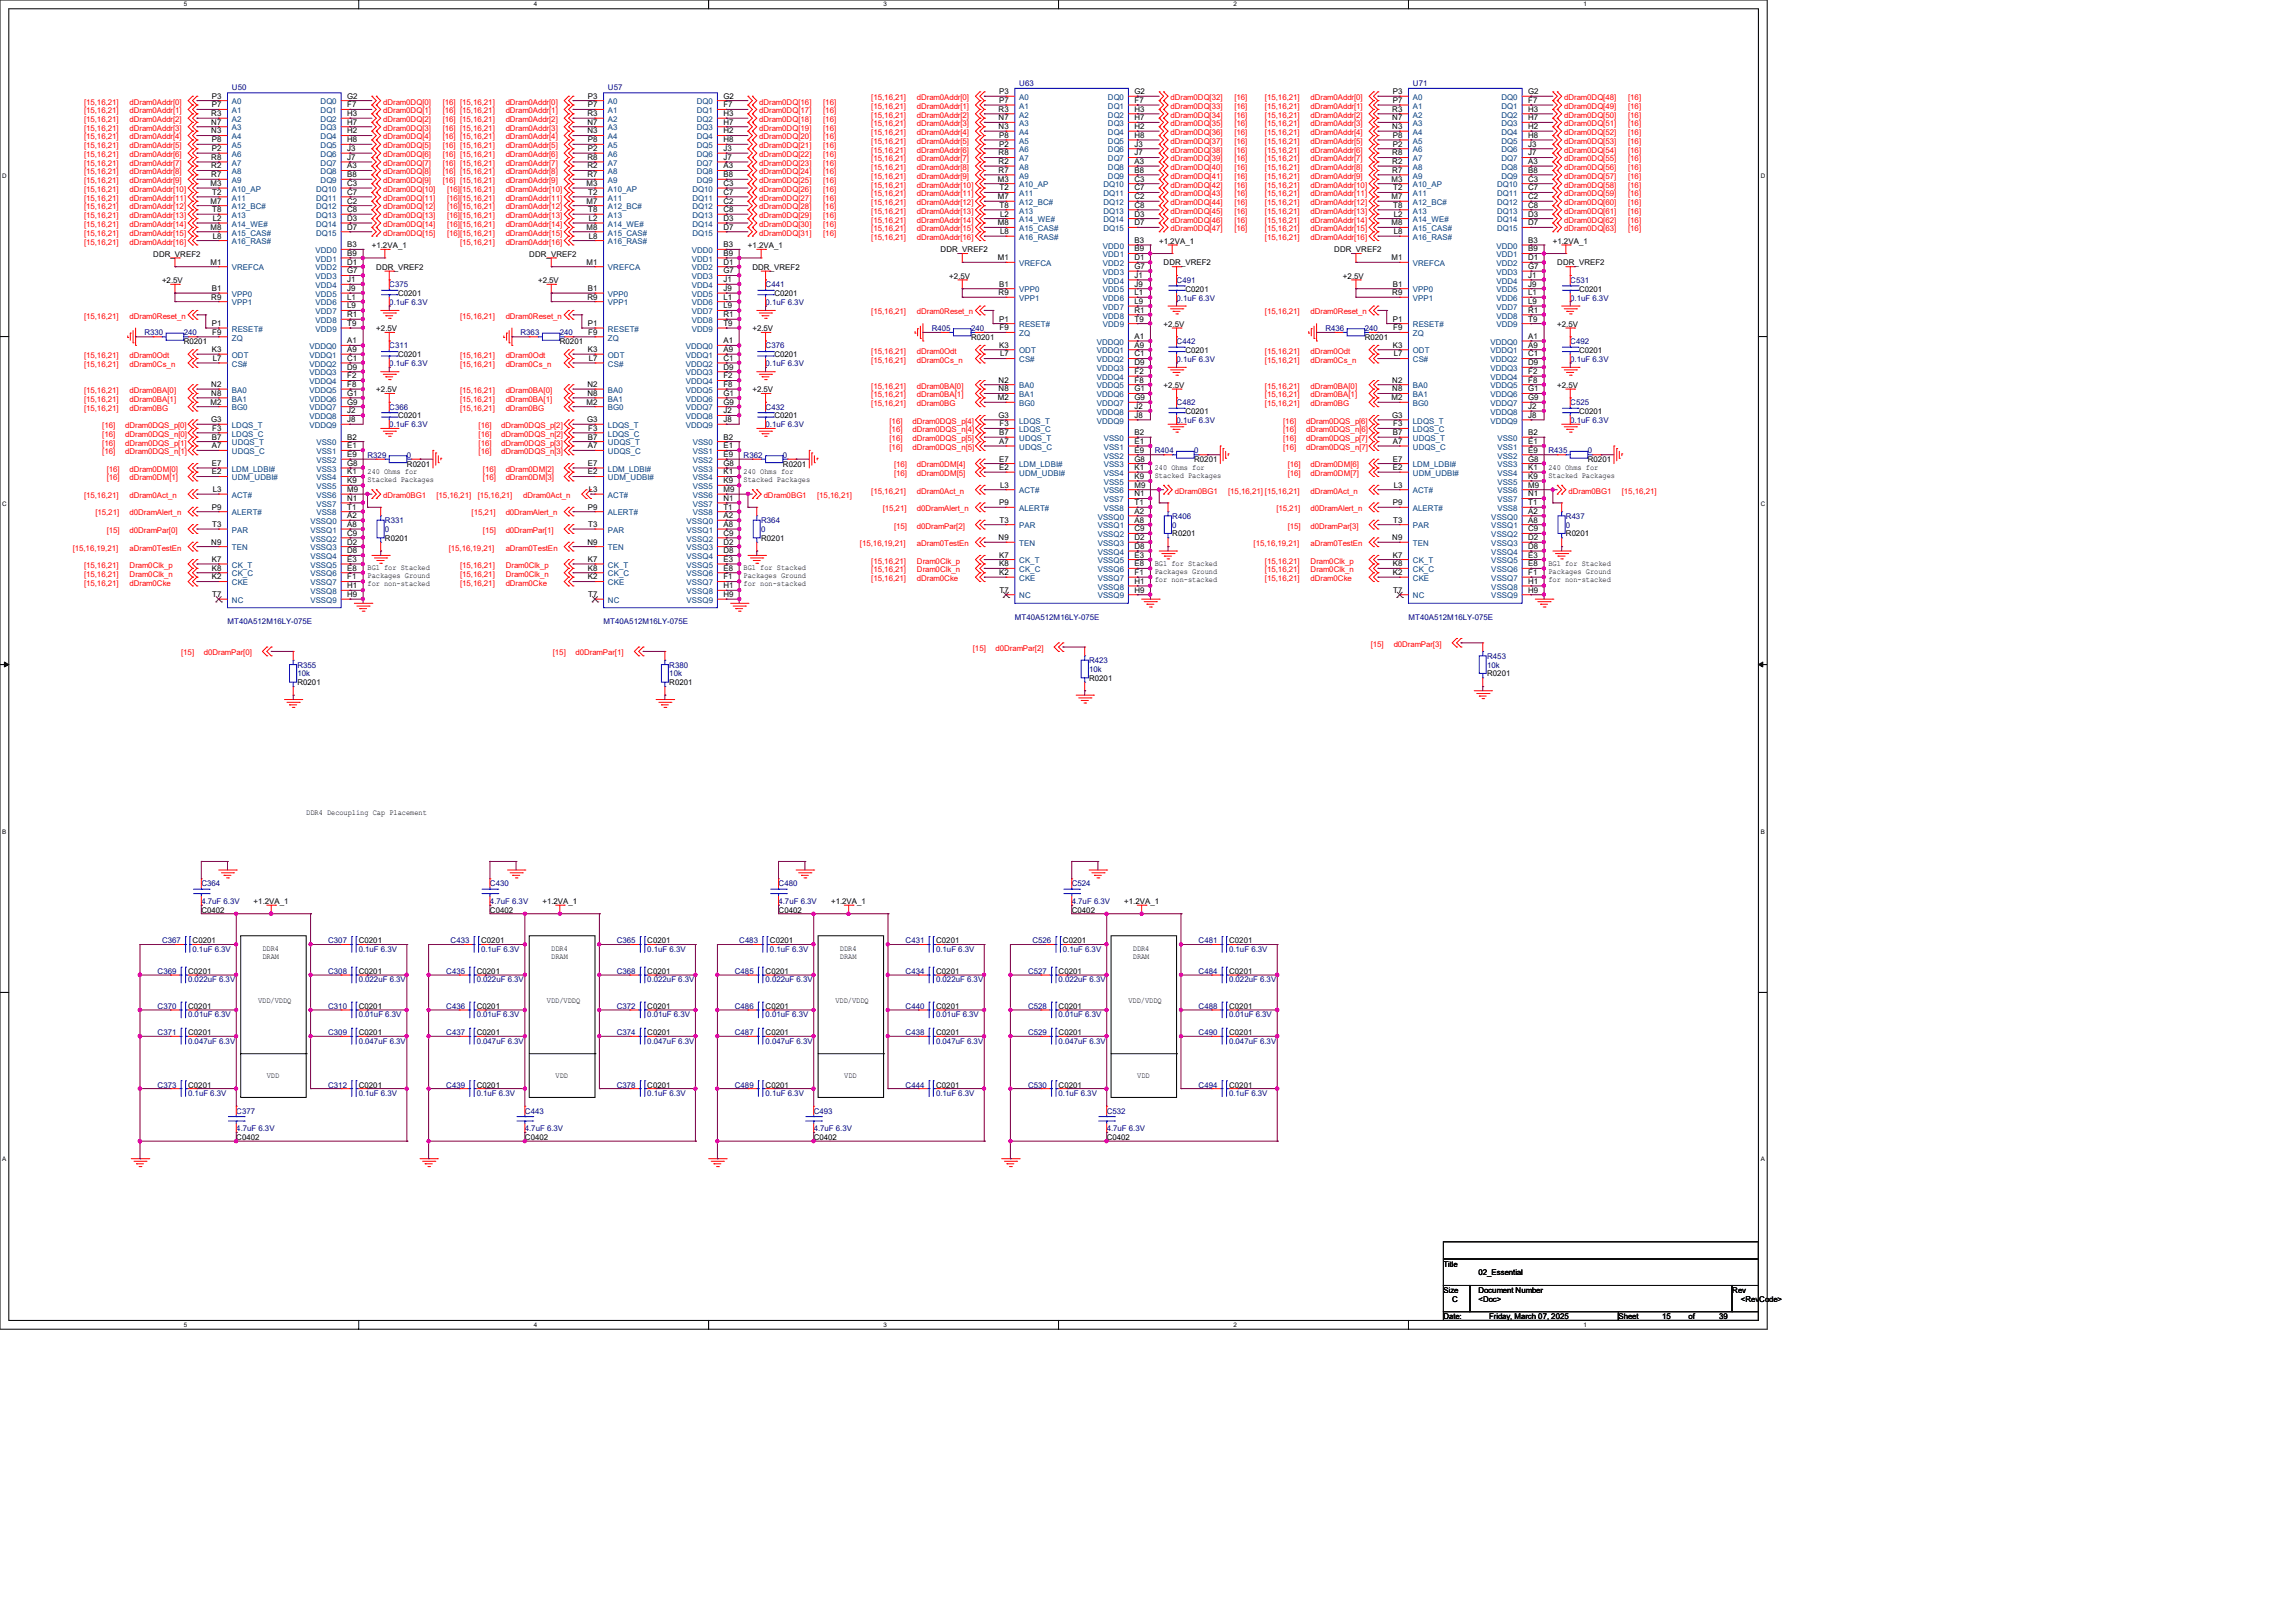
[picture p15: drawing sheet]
<svg xmlns="http://www.w3.org/2000/svg" width="420mm" height="297mm" viewBox="0 0 420 297" stroke-linecap="round" stroke-linejoin="round" font-family="sans-serif">
<defs><g id="words">
<g font-size="1.4" fill="#000080">
<text x="42.4" y="16.6">U50</text>
<text x="111.2" y="16.6">U57</text>
<text x="186.4" y="15.7">U63</text>
<text x="258.4" y="15.7">U71</text>
<text x="71.2" y="52.6">C375</text>
<text x="140" y="52.6">C441</text>
<text x="215.2" y="51.8">C491</text>
<text x="287.2" y="51.8">C531</text>
<text x="71.2" y="55.8">0.1uF 6.3V</text>
<text x="140" y="55.8">0.1uF 6.3V</text>
<text x="215.2" y="55">0.1uF 6.3V</text>
<text x="287.2" y="55">0.1uF 6.3V</text>
<text x="26.4" y="61.4">R330</text>
<text x="33.6" y="61.4">240</text>
<text x="71.2" y="63.8">C311</text>
<text x="95.2" y="61.4">R363</text>
<text x="102.4" y="61.4">240</text>
<text x="140" y="63.8">C376</text>
<text x="170.4" y="60.6">R405</text>
<text x="177.6" y="60.6">240</text>
<text x="215.2" y="63">C442</text>
<text x="242.4" y="60.6">R436</text>
<text x="249.6" y="60.6">240</text>
<text x="287.2" y="63">C492</text>
<text x="71.2" y="67">0.1uF 6.3V</text>
<text x="140" y="67">0.1uF 6.3V</text>
<text x="215.2" y="66.2">0.1uF 6.3V</text>
<text x="287.2" y="66.2">0.1uF 6.3V</text>
<text x="71.2" y="75">C366</text>
<text x="140" y="75">C432</text>
<text x="215.2" y="74.2">C482</text>
<text x="215.2" y="77.4">0.1uF 6.3V</text>
<text x="287.2" y="74.2">C525</text>
<text x="287.2" y="77.4">0.1uF 6.3V</text>
<text x="67.2" y="83.8">R329</text>
<text x="71.2" y="78.2">0.1uF 6.3V</text>
<text x="74.4" y="83.8">0</text>
<text x="136" y="83.8">R362</text>
<text x="140" y="78.2">0.1uF 6.3V</text>
<text x="143.2" y="83.8">0</text>
<text x="211.2" y="83">R404</text>
<text x="218.4" y="83">0</text>
<text x="283.3" y="83">R435</text>
<text x="290.4" y="83">0</text>
<text x="70.4" y="95.8">R331</text>
<text x="139.2" y="95.8">R364</text>
<text x="214.4" y="95">R406</text>
<text x="286.4" y="95">R437</text>
<text x="70.4" y="97.4">0</text>
<text x="139.2" y="97.4">0</text>
<text x="214.4" y="96.6">0</text>
<text x="286.4" y="96.6">0</text>
<text x="185.6" y="113.4">MT40A512M16LY-075E</text>
<text x="257.6" y="113.4">MT40A512M16LY-075E</text>
<text x="41.6" y="114.2">MT40A512M16LY-075E</text>
<text x="110.4" y="114.2">MT40A512M16LY-075E</text>
<text x="54.4" y="122.2">R355</text>
<text x="54.4" y="123.8">10k</text>
<text x="122.4" y="122.2">R380</text>
<text x="122.4" y="123.8">10k</text>
<text x="199.2" y="121.4">R423</text>
<text x="199.2" y="123">10k</text>
<text x="272" y="120.6">R453</text>
<text x="272" y="122.2">10k</text>
<text x="36.8" y="162.2">C364</text>
<text x="36.8" y="165.4">4.7uF 6.3V</text>
<text x="89.6" y="162.2">C430</text>
<text x="89.6" y="165.4">4.7uF 6.3V</text>
<text x="142.4" y="162.2">C480</text>
<text x="142.4" y="165.4">4.7uF 6.3V</text>
<text x="196" y="162.2">C524</text>
<text x="196" y="165.4">4.7uF 6.3V</text>
<text x="29.6" y="172.6">C367</text>
<text x="60" y="172.6">C307</text>
<text x="82.4" y="172.6">C433</text>
<text x="112.8" y="172.6">C365</text>
<text x="135.2" y="172.6">C483</text>
<text x="165.7" y="172.6">C431</text>
<text x="188.9" y="172.6">C526</text>
<text x="219.2" y="172.6">C481</text>
<text x="28.8" y="178.2">C369</text>
<text x="34.4" y="179.8">0.022uF 6.3V</text>
<text x="35.2" y="174.2">0.1uF 6.3V</text>
<text x="60" y="178.2">C308</text>
<text x="65.6" y="179.8">0.022uF 6.3V</text>
<text x="65.6" y="174.2">0.1uF 6.3V</text>
<text x="81.6" y="178.2">C435</text>
<text x="87.2" y="179.8">0.022uF 6.3V</text>
<text x="88" y="174.2">0.1uF 6.3V</text>
<text x="112.8" y="178.2">C368</text>
<text x="118.4" y="179.8">0.022uF 6.3V</text>
<text x="118.4" y="174.2">0.1uF 6.3V</text>
<text x="134.4" y="178.2">C485</text>
<text x="140" y="179.8">0.022uF 6.3V</text>
<text x="140.8" y="174.2">0.1uF 6.3V</text>
<text x="165.7" y="178.2">C434</text>
<text x="171.2" y="179.8">0.022uF 6.3V</text>
<text x="171.2" y="174.2">0.1uF 6.3V</text>
<text x="188" y="178.2">C527</text>
<text x="193.6" y="179.8">0.022uF 6.3V</text>
<text x="194.4" y="174.2">0.1uF 6.3V</text>
<text x="219.2" y="178.2">C484</text>
<text x="224.8" y="174.2">0.1uF 6.3V</text>
<text x="224.8" y="179.8">0.022uF 6.3V</text>
<text x="28.8" y="184.6">C370</text>
<text x="60" y="184.6">C310</text>
<text x="81.6" y="184.6">C436</text>
<text x="112.8" y="184.6">C372</text>
<text x="134.4" y="184.6">C486</text>
<text x="165.7" y="184.6">C440</text>
<text x="188" y="184.6">C528</text>
<text x="219.2" y="184.6">C488</text>
<text x="28.8" y="189.4">C371</text>
<text x="34.4" y="191">0.047uF 6.3V</text>
<text x="34.4" y="186.2">0.01uF 6.3V</text>
<text x="60" y="189.4">C309</text>
<text x="65.6" y="186.2">0.01uF 6.3V</text>
<text x="65.6" y="191">0.047uF 6.3V</text>
<text x="81.6" y="189.4">C437</text>
<text x="87.2" y="191">0.047uF 6.3V</text>
<text x="87.2" y="186.2">0.01uF 6.3V</text>
<text x="112.8" y="189.4">C374</text>
<text x="118.4" y="191">0.047uF 6.3V</text>
<text x="118.4" y="186.2">0.01uF 6.3V</text>
<text x="134.4" y="189.4">C487</text>
<text x="140" y="191">0.047uF 6.3V</text>
<text x="140" y="186.2">0.01uF 6.3V</text>
<text x="165.7" y="189.4">C438</text>
<text x="171.2" y="191">0.047uF 6.3V</text>
<text x="171.2" y="186.2">0.01uF 6.3V</text>
<text x="188" y="189.4">C529</text>
<text x="193.6" y="191">0.047uF 6.3V</text>
<text x="193.6" y="186.2">0.01uF 6.3V</text>
<text x="219.2" y="189.4">C490</text>
<text x="224.8" y="191">0.047uF 6.3V</text>
<text x="224.8" y="186.2">0.01uF 6.3V</text>
<text x="28.8" y="199">C373</text>
<text x="34.4" y="200.6">0.1uF 6.3V</text>
<text x="43.2" y="203.8">C377</text>
<text x="60" y="199">C312</text>
<text x="65.6" y="200.6">0.1uF 6.3V</text>
<text x="81.6" y="199">C439</text>
<text x="87.2" y="200.6">0.1uF 6.3V</text>
<text x="96" y="203.8">C443</text>
<text x="112.8" y="199">C378</text>
<text x="118.4" y="200.6">0.1uF 6.3V</text>
<text x="134.4" y="199">C489</text>
<text x="140" y="200.6">0.1uF 6.3V</text>
<text x="148.8" y="203.8">C493</text>
<text x="165.7" y="199">C444</text>
<text x="171.2" y="200.6">0.1uF 6.3V</text>
<text x="188" y="199">C530</text>
<text x="193.6" y="200.6">0.1uF 6.3V</text>
<text x="202.4" y="203.8">C532</text>
<text x="219.2" y="199">C494</text>
<text x="224.8" y="200.6">0.1uF 6.3V</text>
<text x="43.2" y="207">4.7uF 6.3V</text>
<text x="96" y="207">4.7uF 6.3V</text>
<text x="148.8" y="207">4.7uF 6.3V</text>
<text x="202.4" y="207">4.7uF 6.3V</text>
</g>
<g font-size="1.4">
<text x="182.8" y="17.2">P3</text>
<text x="207.5" y="17.2">G2</text>
<text x="254.8" y="17.2">P3</text>
<text x="279.5" y="17.2">G2</text>
<text x="38.7" y="21.3">R3</text>
<text x="38.7" y="22.8">N7</text>
<text x="38.7" y="18">P3</text>
<text x="38.7" y="19.6">P7</text>
<text x="63.5" y="18">G2</text>
<text x="63.5" y="19.6">F7</text>
<text x="63.5" y="21.3">H3</text>
<text x="63.5" y="22.8">H7</text>
<text x="107.4" y="21.3">R3</text>
<text x="107.4" y="22.8">N7</text>
<text x="107.5" y="18">P3</text>
<text x="107.5" y="19.6">P7</text>
<text x="132.3" y="18">G2</text>
<text x="132.3" y="19.6">F7</text>
<text x="132.3" y="21.3">H3</text>
<text x="132.3" y="22.8">H7</text>
<text x="182.7" y="20.4">R3</text>
<text x="182.7" y="22">N7</text>
<text x="182.7" y="23.6">N3</text>
<text x="182.8" y="18.8">P7</text>
<text x="207.5" y="18.8">F7</text>
<text x="207.5" y="20.4">H3</text>
<text x="207.5" y="22">H7</text>
<text x="207.5" y="23.6">H2</text>
<text x="254.7" y="20.4">R3</text>
<text x="254.7" y="22">N7</text>
<text x="254.7" y="23.6">N3</text>
<text x="254.8" y="18.8">P7</text>
<text x="279.5" y="18.8">F7</text>
<text x="279.5" y="20.4">H3</text>
<text x="279.5" y="22">H7</text>
<text x="279.5" y="23.6">H2</text>
<text x="38.7" y="24.4">N3</text>
<text x="38.7" y="29.3">R8</text>
<text x="38.7" y="26">P8</text>
<text x="38.7" y="27.6">P2</text>
<text x="63.5" y="24.4">H2</text>
<text x="63.5" y="26">H8</text>
<text x="63.5" y="27.6">J3</text>
<text x="63.5" y="29.3">J7</text>
<text x="107.4" y="24.4">N3</text>
<text x="107.4" y="29.3">R8</text>
<text x="107.5" y="26">P8</text>
<text x="107.5" y="27.6">P2</text>
<text x="132.3" y="24.4">H2</text>
<text x="132.3" y="26">H8</text>
<text x="132.3" y="27.6">J3</text>
<text x="132.3" y="29.3">J7</text>
<text x="182.7" y="28.4">R8</text>
<text x="182.8" y="25.2">P8</text>
<text x="182.8" y="26.8">P2</text>
<text x="207.5" y="25.2">H8</text>
<text x="207.5" y="26.8">J3</text>
<text x="207.5" y="28.4">J7</text>
<text x="254.7" y="28.4">R8</text>
<text x="254.8" y="25.2">P8</text>
<text x="254.8" y="26.8">P2</text>
<text x="279.5" y="25.2">H8</text>
<text x="279.5" y="26.8">J3</text>
<text x="279.5" y="28.4">J7</text>
<text x="38.5" y="34">M3</text>
<text x="38.7" y="30.8">R2</text>
<text x="38.7" y="32.4">R7</text>
<text x="38.8" y="35.6">T2</text>
<text x="63.5" y="30.8">A3</text>
<text x="63.5" y="32.4">B8</text>
<text x="63.5" y="34">C3</text>
<text x="63.5" y="35.6">C7</text>
<text x="107.3" y="34">M3</text>
<text x="107.4" y="30.8">R2</text>
<text x="107.4" y="32.4">R7</text>
<text x="107.6" y="35.6">T2</text>
<text x="132.3" y="30.8">A3</text>
<text x="132.3" y="32.4">B8</text>
<text x="132.3" y="34">C3</text>
<text x="132.3" y="35.6">C7</text>
<text x="182.5" y="33.2">M3</text>
<text x="182.7" y="30">R2</text>
<text x="182.7" y="31.6">R7</text>
<text x="182.8" y="34.8">T2</text>
<text x="207.5" y="30">A3</text>
<text x="207.5" y="31.6">B8</text>
<text x="207.5" y="33.2">C3</text>
<text x="207.5" y="34.8">C7</text>
<text x="254.5" y="33.2">M3</text>
<text x="254.7" y="30">R2</text>
<text x="254.7" y="31.6">R7</text>
<text x="254.8" y="34.8">T2</text>
<text x="279.5" y="30">A3</text>
<text x="279.5" y="31.6">B8</text>
<text x="279.5" y="33.2">C3</text>
<text x="279.5" y="34.8">C7</text>
<text x="38.5" y="37.3">M7</text>
<text x="38.8" y="38.8">T8</text>
<text x="38.9" y="40.4">L2</text>
<text x="63.5" y="37.3">C2</text>
<text x="63.5" y="38.8">C8</text>
<text x="63.5" y="40.4">D3</text>
<text x="107.3" y="37.3">M7</text>
<text x="107.6" y="38.8">T8</text>
<text x="107.7" y="40.4">L2</text>
<text x="132.3" y="37.3">C2</text>
<text x="132.3" y="38.8">C8</text>
<text x="132.3" y="40.4">D3</text>
<text x="182.5" y="36.5">M7</text>
<text x="182.5" y="41.2">M8</text>
<text x="182.8" y="38">T8</text>
<text x="182.9" y="39.6">L2</text>
<text x="207.5" y="36.5">C2</text>
<text x="207.5" y="38">C8</text>
<text x="207.5" y="39.6">D3</text>
<text x="207.5" y="41.2">D7</text>
<text x="254.5" y="36.5">M7</text>
<text x="254.5" y="41.2">M8</text>
<text x="254.8" y="38">T8</text>
<text x="254.9" y="39.6">L2</text>
<text x="279.5" y="36.5">C2</text>
<text x="279.5" y="38">C8</text>
<text x="279.5" y="39.6">D3</text>
<text x="279.5" y="41.2">D7</text>
<text x="28" y="47">DDR_VREF2</text>
<text x="38.5" y="42">M8</text>
<text x="38.9" y="43.6">L8</text>
<text x="63.5" y="42">D7</text>
<text x="63.5" y="45.3">B3</text>
<text x="63.5" y="46.8">B9</text>
<text x="68" y="45.4">+1.2VA_1</text>
<text x="96.8" y="47">DDR_VREF2</text>
<text x="107.3" y="42">M8</text>
<text x="107.7" y="43.6">L8</text>
<text x="132.3" y="42">D7</text>
<text x="132.3" y="45.3">B3</text>
<text x="132.3" y="46.8">B9</text>
<text x="136.8" y="45.4">+1.2VA_1</text>
<text x="172" y="46.2">DDR_VREF2</text>
<text x="182.5" y="47.6">M1</text>
<text x="182.9" y="42.8">L8</text>
<text x="207.5" y="44.5">B3</text>
<text x="207.5" y="46">B9</text>
<text x="207.5" y="47.6">D1</text>
<text x="212" y="44.6">+1.2VA_1</text>
<text x="244.1" y="46.2">DDR_VREF2</text>
<text x="254.5" y="47.6">M1</text>
<text x="254.9" y="42.8">L8</text>
<text x="279.5" y="44.5">B3</text>
<text x="279.5" y="46">B9</text>
<text x="279.5" y="47.6">D1</text>
<text x="284.1" y="44.6">+1.2VA_1</text>
<text x="29.6" y="51.8">+2.5V</text>
<text x="38.5" y="48.4">M1</text>
<text x="38.7" y="53.3">B1</text>
<text x="63.5" y="48.4">D1</text>
<text x="63.5" y="50">G7</text>
<text x="63.5" y="51.6">J1</text>
<text x="63.5" y="53.3">J9</text>
<text x="68.8" y="49.4">DDR_VREF2</text>
<text x="98.4" y="51.8">+2.5V</text>
<text x="107.3" y="48.4">M1</text>
<text x="107.5" y="53.3">B1</text>
<text x="132.3" y="48.4">D1</text>
<text x="132.3" y="50">G7</text>
<text x="132.3" y="51.6">J1</text>
<text x="132.3" y="53.3">J9</text>
<text x="137.6" y="49.4">DDR_VREF2</text>
<text x="173.7" y="51">+2.5V</text>
<text x="182.8" y="52.5">B1</text>
<text x="207.5" y="49.2">G7</text>
<text x="207.5" y="50.8">J1</text>
<text x="207.5" y="52.5">J9</text>
<text x="212.9" y="48.6">DDR_VREF2</text>
<text x="216.8" y="53.4">C0201</text>
<text x="245.7" y="51">+2.5V</text>
<text x="254.8" y="52.5">B1</text>
<text x="279.5" y="49.2">G7</text>
<text x="279.5" y="50.8">J1</text>
<text x="279.5" y="52.5">J9</text>
<text x="284.9" y="48.6">DDR_VREF2</text>
<text x="288.8" y="53.4">C0201</text>
<text x="38.7" y="54.8">R9</text>
<text x="38.7" y="59.6">P1</text>
<text x="63.5" y="54.8">L1</text>
<text x="63.5" y="56.4">L9</text>
<text x="63.5" y="58">R1</text>
<text x="63.5" y="59.6">T9</text>
<text x="72.8" y="54.2">C0201</text>
<text x="107.4" y="54.8">R9</text>
<text x="107.5" y="59.6">P1</text>
<text x="132.3" y="54.8">L1</text>
<text x="132.3" y="56.4">L9</text>
<text x="132.3" y="58">R1</text>
<text x="132.3" y="59.6">T9</text>
<text x="141.6" y="54.2">C0201</text>
<text x="182.7" y="54">R9</text>
<text x="182.8" y="58.8">P1</text>
<text x="207.5" y="54">L1</text>
<text x="207.5" y="55.6">L9</text>
<text x="207.5" y="57.2">R1</text>
<text x="207.5" y="58.8">T9</text>
<text x="212.9" y="59.8">+2.5V</text>
<text x="254.7" y="54">R9</text>
<text x="254.8" y="58.8">P1</text>
<text x="279.5" y="54">L1</text>
<text x="279.5" y="55.6">L9</text>
<text x="279.5" y="57.2">R1</text>
<text x="279.5" y="58.8">T9</text>
<text x="284.9" y="59.8">+2.5V</text>
<text x="33.6" y="63">R0201</text>
<text x="38.7" y="64.4">K3</text>
<text x="38.8" y="61.3">F9</text>
<text x="63.5" y="62.8">A1</text>
<text x="63.5" y="64.4">A9</text>
<text x="68.8" y="60.6">+2.5V</text>
<text x="72.8" y="65.4">C0201</text>
<text x="102.4" y="63">R0201</text>
<text x="107.5" y="64.4">K3</text>
<text x="107.6" y="61.3">F9</text>
<text x="132.3" y="62.8">A1</text>
<text x="132.3" y="64.4">A9</text>
<text x="137.6" y="60.6">+2.5V</text>
<text x="141.6" y="65.4">C0201</text>
<text x="177.6" y="62.2">R0201</text>
<text x="182.8" y="63.6">K3</text>
<text x="182.8" y="60.5">F9</text>
<text x="182.9" y="65.2">L7</text>
<text x="207.5" y="62">A1</text>
<text x="207.5" y="63.6">A9</text>
<text x="207.5" y="65.2">C1</text>
<text x="216.8" y="64.6">C0201</text>
<text x="249.6" y="62.2">R0201</text>
<text x="254.8" y="63.6">K3</text>
<text x="254.8" y="60.5">F9</text>
<text x="254.9" y="65.2">L7</text>
<text x="279.5" y="62">A1</text>
<text x="279.5" y="63.6">A9</text>
<text x="279.5" y="65.2">C1</text>
<text x="288.8" y="64.6">C0201</text>
<text x="38.7" y="70.8">N2</text>
<text x="38.9" y="66">L7</text>
<text x="63.5" y="66">C1</text>
<text x="63.5" y="67.7">D9</text>
<text x="63.5" y="69.3">F2</text>
<text x="63.5" y="70.8">F8</text>
<text x="68.8" y="71.8">+2.5V</text>
<text x="107.4" y="70.8">N2</text>
<text x="107.7" y="66">L7</text>
<text x="132.3" y="66">C1</text>
<text x="132.3" y="67.7">D9</text>
<text x="132.3" y="69.3">F2</text>
<text x="132.3" y="70.8">F8</text>
<text x="137.6" y="71.8">+2.5V</text>
<text x="182.7" y="70">N2</text>
<text x="182.7" y="71.6">N8</text>
<text x="207.5" y="66.8">D9</text>
<text x="207.5" y="68.5">F2</text>
<text x="207.5" y="70">F8</text>
<text x="207.5" y="71.6">G1</text>
<text x="212.9" y="71">+2.5V</text>
<text x="254.7" y="70">N2</text>
<text x="254.7" y="71.6">N8</text>
<text x="279.5" y="66.8">D9</text>
<text x="279.5" y="68.5">F2</text>
<text x="279.5" y="70">F8</text>
<text x="279.5" y="71.6">G1</text>
<text x="284.9" y="71">+2.5V</text>
<text x="38.5" y="74">M2</text>
<text x="38.6" y="77.3">G3</text>
<text x="38.7" y="72.4">N8</text>
<text x="63.5" y="72.4">G1</text>
<text x="63.5" y="74">G9</text>
<text x="63.5" y="75.7">J2</text>
<text x="63.5" y="77.3">J8</text>
<text x="72.8" y="76.6">C0201</text>
<text x="107.3" y="74">M2</text>
<text x="107.4" y="77.3">G3</text>
<text x="107.4" y="72.4">N8</text>
<text x="132.3" y="72.4">G1</text>
<text x="132.3" y="74">G9</text>
<text x="132.3" y="75.7">J2</text>
<text x="132.3" y="77.3">J8</text>
<text x="141.6" y="76.6">C0201</text>
<text x="182.5" y="73.2">M2</text>
<text x="182.6" y="76.5">G3</text>
<text x="207.5" y="73.2">G9</text>
<text x="207.5" y="74.8">J2</text>
<text x="207.5" y="76.5">J8</text>
<text x="216.8" y="75.8">C0201</text>
<text x="254.5" y="73.2">M2</text>
<text x="254.6" y="76.5">G3</text>
<text x="279.5" y="73.2">G9</text>
<text x="279.5" y="74.8">J2</text>
<text x="279.5" y="76.5">J8</text>
<text x="288.8" y="75.8">C0201</text>
<text x="38.7" y="80.4">B7</text>
<text x="38.7" y="82">A7</text>
<text x="38.8" y="78.8">F3</text>
<text x="63.5" y="80.4">B2</text>
<text x="63.5" y="82">E1</text>
<text x="63.5" y="83.7">E9</text>
<text x="107.5" y="80.4">B7</text>
<text x="107.5" y="82">A7</text>
<text x="107.6" y="78.8">F3</text>
<text x="132.3" y="80.4">B2</text>
<text x="132.3" y="82">E1</text>
<text x="132.3" y="83.7">E9</text>
<text x="182.8" y="79.6">B7</text>
<text x="182.8" y="81.2">A7</text>
<text x="182.8" y="78">F3</text>
<text x="207.5" y="79.6">B2</text>
<text x="207.5" y="81.2">E1</text>
<text x="207.5" y="82.8">E9</text>
<text x="254.8" y="79.6">B7</text>
<text x="254.8" y="81.2">A7</text>
<text x="254.8" y="78">F3</text>
<text x="279.5" y="79.6">B2</text>
<text x="279.5" y="81.2">E1</text>
<text x="279.5" y="82.8">E9</text>
<text x="38.7" y="85.3">E7</text>
<text x="38.7" y="86.8">E2</text>
<text x="63.5" y="85.3">G8</text>
<text x="63.5" y="86.8">K1</text>
<text x="63.5" y="88.4">K9</text>
<text x="67.2" y="86.8">240 Ohms for</text>
<text x="67.2" y="88.3">Stacked Packages</text>
<text x="74.4" y="85.4">R0201</text>
<text x="107.5" y="85.3">E7</text>
<text x="107.5" y="86.8">E2</text>
<text x="132.3" y="85.3">G8</text>
<text x="132.3" y="86.8">K1</text>
<text x="132.3" y="88.4">K9</text>
<text x="136" y="86.8">240 Ohms for</text>
<text x="136" y="88.3">Stacked Packages</text>
<text x="143.2" y="85.4">R0201</text>
<text x="182.8" y="84.5">E7</text>
<text x="182.8" y="86">E2</text>
<text x="182.9" y="89.2">L3</text>
<text x="207.5" y="84.5">G8</text>
<text x="207.5" y="86">K1</text>
<text x="207.5" y="87.6">K9</text>
<text x="207.5" y="89.2">M9</text>
<text x="211.2" y="86">240 Ohms for</text>
<text x="211.2" y="87.5">Stacked Packages</text>
<text x="218.4" y="84.6">R0201</text>
<text x="254.8" y="84.5">E7</text>
<text x="254.8" y="86">E2</text>
<text x="254.9" y="89.2">L3</text>
<text x="279.5" y="84.5">G8</text>
<text x="279.5" y="86">K1</text>
<text x="279.5" y="87.6">K9</text>
<text x="279.5" y="89.2">M9</text>
<text x="283.3" y="86">240 Ohms for</text>
<text x="283.3" y="87.5">Stacked Packages</text>
<text x="290.5" y="84.6">R0201</text>
<text x="38.7" y="93.3">P9</text>
<text x="38.9" y="90">L3</text>
<text x="63.5" y="90">M9</text>
<text x="63.5" y="91.7">N1</text>
<text x="63.5" y="93.3">T1</text>
<text x="63.5" y="94.8">A2</text>
<text x="107.5" y="93.3">P9</text>
<text x="107.7" y="90">L3</text>
<text x="132.3" y="90">M9</text>
<text x="132.3" y="91.7">N1</text>
<text x="132.3" y="93.3">T1</text>
<text x="132.3" y="94.8">A2</text>
<text x="182.8" y="92.5">P9</text>
<text x="182.8" y="95.6">T3</text>
<text x="207.5" y="90.8">N1</text>
<text x="207.5" y="92.5">T1</text>
<text x="207.5" y="94">A2</text>
<text x="207.5" y="95.6">A8</text>
<text x="254.8" y="92.5">P9</text>
<text x="254.8" y="95.6">T3</text>
<text x="279.5" y="90.8">N1</text>
<text x="279.5" y="92.5">T1</text>
<text x="279.5" y="94">A2</text>
<text x="279.5" y="95.6">A8</text>
<text x="38.7" y="99.7">N9</text>
<text x="38.8" y="96.4">T3</text>
<text x="63.5" y="96.4">A8</text>
<text x="63.5" y="98">C9</text>
<text x="63.5" y="99.7">D2</text>
<text x="63.5" y="101.3">D8</text>
<text x="70.4" y="99">R0201</text>
<text x="107.4" y="99.7">N9</text>
<text x="107.6" y="96.4">T3</text>
<text x="132.3" y="96.4">A8</text>
<text x="132.3" y="98">C9</text>
<text x="132.3" y="99.7">D2</text>
<text x="132.3" y="101.3">D8</text>
<text x="139.2" y="99">R0201</text>
<text x="182.7" y="98.9">N9</text>
<text x="207.5" y="97.2">C9</text>
<text x="207.5" y="98.9">D2</text>
<text x="207.5" y="100.5">D8</text>
<text x="214.4" y="98.2">R0201</text>
<text x="254.7" y="98.9">N9</text>
<text x="279.5" y="97.2">C9</text>
<text x="279.5" y="98.9">D2</text>
<text x="279.5" y="100.5">D8</text>
<text x="286.4" y="98.2">R0201</text>
<text x="38.7" y="102.8">K7</text>
<text x="38.7" y="104.4">K8</text>
<text x="38.7" y="106">K2</text>
<text x="63.5" y="102.8">E3</text>
<text x="63.5" y="104.4">E8</text>
<text x="63.5" y="106">F1</text>
<text x="63.5" y="107.7">H1</text>
<text x="67.2" y="104.4">BG1 for Stacked</text>
<text x="67.2" y="105.8">Packages Ground</text>
<text x="67.2" y="107.3">for non-stacked</text>
<text x="107.5" y="102.8">K7</text>
<text x="107.5" y="104.4">K8</text>
<text x="107.5" y="106">K2</text>
<text x="132.3" y="102.8">E3</text>
<text x="132.3" y="104.4">E8</text>
<text x="132.3" y="106">F1</text>
<text x="132.3" y="107.7">H1</text>
<text x="136" y="104.4">BG1 for Stacked</text>
<text x="136" y="105.8">Packages Ground</text>
<text x="136" y="107.3">for non-stacked</text>
<text x="182.8" y="102">K7</text>
<text x="182.8" y="103.6">K8</text>
<text x="182.8" y="105.2">K2</text>
<text x="207.5" y="102">E3</text>
<text x="207.5" y="103.6">E8</text>
<text x="207.5" y="105.2">F1</text>
<text x="207.5" y="106.9">H1</text>
<text x="211.2" y="103.6">BG1 for Stacked</text>
<text x="211.2" y="105">Packages Ground</text>
<text x="211.2" y="106.5">for non-stacked</text>
<text x="254.8" y="102">K7</text>
<text x="254.8" y="103.6">K8</text>
<text x="254.8" y="105.2">K2</text>
<text x="279.5" y="102">E3</text>
<text x="279.5" y="103.6">E8</text>
<text x="279.5" y="105.2">F1</text>
<text x="279.5" y="106.9">H1</text>
<text x="283.3" y="103.6">BG1 for Stacked</text>
<text x="283.3" y="105">Packages Ground</text>
<text x="283.3" y="106.5">for non-stacked</text>
<text x="38.8" y="109.3">T7</text>
<text x="63.5" y="109.3">H9</text>
<text x="107.6" y="109.3">T7</text>
<text x="132.3" y="109.3">H9</text>
<text x="182.8" y="108.5">T7</text>
<text x="207.5" y="108.5">H9</text>
<text x="254.8" y="108.5">T7</text>
<text x="279.5" y="108.5">H9</text>
<text x="54.4" y="125.4">R0201</text>
<text x="122.4" y="125.4">R0201</text>
<text x="199.2" y="124.6">R0201</text>
<text x="272" y="123.8">R0201</text>
<text x="56" y="149.2">DDR4 Decoupling Cap Placement</text>
<text x="36.8" y="167">C0402</text>
<text x="46.4" y="165.4">+1.2VA_1</text>
<text x="89.6" y="167">C0402</text>
<text x="99.2" y="165.4">+1.2VA_1</text>
<text x="142.4" y="167">C0402</text>
<text x="152" y="165.4">+1.2VA_1</text>
<text x="196" y="167">C0402</text>
<text x="205.7" y="165.4">+1.2VA_1</text>
<text x="35.2" y="172.6">C0201</text>
<text x="65.6" y="172.6">C0201</text>
<text x="88" y="172.6">C0201</text>
<text x="118.4" y="172.6">C0201</text>
<text x="140.8" y="172.6">C0201</text>
<text x="171.2" y="172.6">C0201</text>
<text x="194.4" y="172.6">C0201</text>
<text x="224.8" y="172.6">C0201</text>
<text x="34.4" y="178.2">C0201</text>
<text x="48" y="174">DDR4</text>
<text x="48" y="175.5">DRAM</text>
<text x="65.6" y="178.2">C0201</text>
<text x="87.2" y="178.2">C0201</text>
<text x="100.8" y="174">DDR4</text>
<text x="100.8" y="175.5">DRAM</text>
<text x="118.4" y="178.2">C0201</text>
<text x="140" y="178.2">C0201</text>
<text x="153.6" y="174">DDR4</text>
<text x="153.6" y="175.5">DRAM</text>
<text x="171.2" y="178.2">C0201</text>
<text x="193.6" y="178.2">C0201</text>
<text x="207.2" y="174">DDR4</text>
<text x="207.2" y="175.5">DRAM</text>
<text x="224.8" y="178.2">C0201</text>
<text x="34.4" y="184.6">C0201</text>
<text x="47.2" y="183.6">VDD/VDDQ</text>
<text x="65.6" y="184.6">C0201</text>
<text x="87.2" y="184.6">C0201</text>
<text x="100" y="183.6">VDD/VDDQ</text>
<text x="118.4" y="184.6">C0201</text>
<text x="140" y="184.6">C0201</text>
<text x="152.8" y="183.6">VDD/VDDQ</text>
<text x="171.2" y="184.6">C0201</text>
<text x="193.6" y="184.6">C0201</text>
<text x="206.4" y="183.6">VDD/VDDQ</text>
<text x="224.8" y="184.6">C0201</text>
<text x="34.4" y="189.4">C0201</text>
<text x="65.6" y="189.4">C0201</text>
<text x="87.2" y="189.4">C0201</text>
<text x="118.4" y="189.4">C0201</text>
<text x="140" y="189.4">C0201</text>
<text x="171.2" y="189.4">C0201</text>
<text x="193.6" y="189.4">C0201</text>
<text x="224.8" y="189.4">C0201</text>
<text x="48.8" y="197.2">VDD</text>
<text x="101.6" y="197.2">VDD</text>
<text x="154.4" y="197.2">VDD</text>
<text x="208" y="197.2">VDD</text>
<text x="34.4" y="199">C0201</text>
<text x="65.6" y="199">C0201</text>
<text x="87.2" y="199">C0201</text>
<text x="118.4" y="199">C0201</text>
<text x="140" y="199">C0201</text>
<text x="171.2" y="199">C0201</text>
<text x="193.6" y="199">C0201</text>
<text x="224.8" y="199">C0201</text>
<text x="43.2" y="208.6">C0402</text>
<text x="96" y="208.6">C0402</text>
<text x="148.8" y="208.6">C0402</text>
<text x="202.4" y="208.6">C0402</text>
<text x="264" y="231.8">Title</text>
<text x="270.4" y="233.4">02_Essential</text>
<text x="264" y="236.6">Size</text>
<text x="265.6" y="238.2">C</text>
<text x="270.4" y="236.6">Document Number</text>
<text x="270.4" y="238.2">&lt;Doc&gt;</text>
<text x="316.9" y="236.6">Rev</text>
<text x="318.4" y="238.2">&lt;RevCode&gt;</text>
<text x="264" y="241.4">Date:</text>
<text x="272.4" y="241.4">Friday, March 07, 2025</text>
<text x="296" y="241.4">Sheet</text>
<text x="304" y="241.4">15</text>
<text x="308.9" y="241.4">of</text>
<text x="314.5" y="241.4">39</text>
</g>
<g font-size="1.4" fill="#f00">
<text x="15.4" y="19.1">[15,16,21]</text>
<text x="15.4" y="20.7">[15,16,21]</text>
<text x="15.4" y="22.3">[15,16,21]</text>
<text x="15.4" y="23.9">[15,16,21]</text>
<text x="23.7" y="19.1">dDram0Addr[0]</text>
<text x="23.7" y="20.7">dDram0Addr[1]</text>
<text x="23.7" y="22.3">dDram0Addr[2]</text>
<text x="23.7" y="23.9">dDram0Addr[3]</text>
<text x="70.1" y="19.1">dDram0DQ[0]</text>
<text x="70.1" y="20.7">dDram0DQ[1]</text>
<text x="70.1" y="22.3">dDram0DQ[2]</text>
<text x="70.1" y="23.9">dDram0DQ[3]</text>
<text x="81" y="19.1">[16] [15,16,21]</text>
<text x="81" y="20.7">[16] [15,16,21]</text>
<text x="81" y="22.3">[16] [15,16,21]</text>
<text x="81" y="23.9">[16] [15,16,21]</text>
<text x="92.5" y="19.1">dDram0Addr[0]</text>
<text x="92.5" y="20.7">dDram0Addr[1]</text>
<text x="92.5" y="22.3">dDram0Addr[2]</text>
<text x="92.5" y="23.9">dDram0Addr[3]</text>
<text x="138.9" y="19.1">dDram0DQ[16]</text>
<text x="138.9" y="20.7">dDram0DQ[17]</text>
<text x="138.9" y="22.3">dDram0DQ[18]</text>
<text x="138.9" y="23.9">dDram0DQ[19]</text>
<text x="150.6" y="19.1">[16]</text>
<text x="150.6" y="20.7">[16]</text>
<text x="150.6" y="22.3">[16]</text>
<text x="150.6" y="23.9">[16]</text>
<text x="159.4" y="18.3">[15,16,21]</text>
<text x="159.4" y="19.9">[15,16,21]</text>
<text x="159.4" y="21.5">[15,16,21]</text>
<text x="159.4" y="23.1">[15,16,21]</text>
<text x="167.7" y="18.3">dDram0Addr[0]</text>
<text x="167.7" y="19.9">dDram0Addr[1]</text>
<text x="167.7" y="21.5">dDram0Addr[2]</text>
<text x="167.7" y="23.1">dDram0Addr[3]</text>
<text x="214.1" y="18.3">dDram0DQ[32]</text>
<text x="214.1" y="19.9">dDram0DQ[33]</text>
<text x="214.1" y="21.5">dDram0DQ[34]</text>
<text x="214.1" y="23.1">dDram0DQ[35]</text>
<text x="225.8" y="18.3">[16]</text>
<text x="225.8" y="19.9">[16]</text>
<text x="225.8" y="21.5">[16]</text>
<text x="225.8" y="23.1">[16]</text>
<text x="231.4" y="18.3">[15,16,21]</text>
<text x="231.4" y="19.9">[15,16,21]</text>
<text x="231.4" y="21.5">[15,16,21]</text>
<text x="231.4" y="23.1">[15,16,21]</text>
<text x="239.7" y="18.3">dDram0Addr[0]</text>
<text x="239.7" y="19.9">dDram0Addr[1]</text>
<text x="239.7" y="21.5">dDram0Addr[2]</text>
<text x="239.7" y="23.1">dDram0Addr[3]</text>
<text x="286.1" y="18.3">dDram0DQ[48]</text>
<text x="286.1" y="19.9">dDram0DQ[49]</text>
<text x="286.1" y="21.5">dDram0DQ[50]</text>
<text x="286.1" y="23.1">dDram0DQ[51]</text>
<text x="297.8" y="18.3">[16]</text>
<text x="297.8" y="19.9">[16]</text>
<text x="297.8" y="21.5">[16]</text>
<text x="297.8" y="23.1">[16]</text>
<text x="15.4" y="25.5">[15,16,21]</text>
<text x="15.4" y="27.1">[15,16,21]</text>
<text x="15.4" y="28.7">[15,16,21]</text>
<text x="23.7" y="25.5">dDram0Addr[4]</text>
<text x="23.7" y="27.1">dDram0Addr[5]</text>
<text x="23.7" y="28.7">dDram0Addr[6]</text>
<text x="70.1" y="25.5">dDram0DQ[4]</text>
<text x="70.1" y="27.1">dDram0DQ[5]</text>
<text x="70.1" y="28.7">dDram0DQ[6]</text>
<text x="81" y="25.5">[16] [15,16,21]</text>
<text x="81" y="27.1">[16] [15,16,21]</text>
<text x="81" y="28.7">[16] [15,16,21]</text>
<text x="92.5" y="25.5">dDram0Addr[4]</text>
<text x="92.5" y="27.1">dDram0Addr[5]</text>
<text x="92.5" y="28.7">dDram0Addr[6]</text>
<text x="138.9" y="25.5">dDram0DQ[20]</text>
<text x="138.9" y="27.1">dDram0DQ[21]</text>
<text x="138.9" y="28.7">dDram0DQ[22]</text>
<text x="150.6" y="25.5">[16]</text>
<text x="150.6" y="27.1">[16]</text>
<text x="150.6" y="28.7">[16]</text>
<text x="159.4" y="24.7">[15,16,21]</text>
<text x="159.4" y="26.3">[15,16,21]</text>
<text x="159.4" y="27.9">[15,16,21]</text>
<text x="159.4" y="29.5">[15,16,21]</text>
<text x="167.7" y="24.7">dDram0Addr[4]</text>
<text x="167.7" y="26.3">dDram0Addr[5]</text>
<text x="167.7" y="27.9">dDram0Addr[6]</text>
<text x="167.7" y="29.5">dDram0Addr[7]</text>
<text x="214.1" y="24.7">dDram0DQ[36]</text>
<text x="214.1" y="26.3">dDram0DQ[37]</text>
<text x="214.1" y="27.9">dDram0DQ[38]</text>
<text x="214.1" y="29.5">dDram0DQ[39]</text>
<text x="225.8" y="24.7">[16]</text>
<text x="225.8" y="26.3">[16]</text>
<text x="225.8" y="27.9">[16]</text>
<text x="225.8" y="29.5">[16]</text>
<text x="231.4" y="24.7">[15,16,21]</text>
<text x="231.4" y="26.3">[15,16,21]</text>
<text x="231.4" y="27.9">[15,16,21]</text>
<text x="231.4" y="29.5">[15,16,21]</text>
<text x="239.7" y="24.7">dDram0Addr[4]</text>
<text x="239.7" y="26.3">dDram0Addr[5]</text>
<text x="239.7" y="27.9">dDram0Addr[6]</text>
<text x="239.7" y="29.5">dDram0Addr[7]</text>
<text x="286.1" y="24.7">dDram0DQ[52]</text>
<text x="286.1" y="26.3">dDram0DQ[53]</text>
<text x="286.1" y="27.9">dDram0DQ[54]</text>
<text x="286.1" y="29.5">dDram0DQ[55]</text>
<text x="297.8" y="24.7">[16]</text>
<text x="297.8" y="26.3">[16]</text>
<text x="297.8" y="27.9">[16]</text>
<text x="297.8" y="29.5">[16]</text>
<text x="15.4" y="30.3">[15,16,21]</text>
<text x="15.4" y="31.9">[15,16,21]</text>
<text x="15.4" y="33.5">[15,16,21]</text>
<text x="15.4" y="35.1">[15,16,21]</text>
<text x="23.7" y="30.3">dDram0Addr[7]</text>
<text x="23.7" y="31.9">dDram0Addr[8]</text>
<text x="23.7" y="33.5">dDram0Addr[9]</text>
<text x="23.7" y="35.1">dDram0Addr[10]</text>
<text x="70.1" y="30.3">dDram0DQ[7]</text>
<text x="70.1" y="31.9">dDram0DQ[8]</text>
<text x="70.1" y="33.5">dDram0DQ[9]</text>
<text x="70.1" y="35.1">dDram0DQ[10]</text>
<text x="81" y="30.3">[16] [15,16,21]</text>
<text x="81" y="31.9">[16] [15,16,21]</text>
<text x="81" y="33.5">[16] [15,16,21]</text>
<text x="81.8" y="35.1">[16][15,16,21]</text>
<text x="92.5" y="30.3">dDram0Addr[7]</text>
<text x="92.5" y="31.9">dDram0Addr[8]</text>
<text x="92.5" y="33.5">dDram0Addr[9]</text>
<text x="92.5" y="35.1">dDram0Addr[10]</text>
<text x="138.9" y="30.3">dDram0DQ[23]</text>
<text x="138.9" y="31.9">dDram0DQ[24]</text>
<text x="138.9" y="33.5">dDram0DQ[25]</text>
<text x="138.9" y="35.1">dDram0DQ[26]</text>
<text x="150.6" y="30.3">[16]</text>
<text x="150.6" y="31.9">[16]</text>
<text x="150.6" y="33.5">[16]</text>
<text x="150.6" y="35.1">[16]</text>
<text x="159.4" y="31.1">[15,16,21]</text>
<text x="159.4" y="32.7">[15,16,21]</text>
<text x="159.4" y="34.3">[15,16,21]</text>
<text x="159.4" y="35.9">[15,16,21]</text>
<text x="167.7" y="31.1">dDram0Addr[8]</text>
<text x="167.7" y="32.7">dDram0Addr[9]</text>
<text x="167.7" y="34.3">dDram0Addr[10]</text>
<text x="167.7" y="35.9">dDram0Addr[11]</text>
<text x="214.1" y="31.1">dDram0DQ[40]</text>
<text x="214.1" y="32.7">dDram0DQ[41]</text>
<text x="214.1" y="34.3">dDram0DQ[42]</text>
<text x="214.1" y="35.9">dDram0DQ[43]</text>
<text x="225.8" y="31.1">[16]</text>
<text x="225.8" y="32.7">[16]</text>
<text x="225.8" y="34.3">[16]</text>
<text x="225.8" y="35.9">[16]</text>
<text x="231.4" y="31.1">[15,16,21]</text>
<text x="231.4" y="32.7">[15,16,21]</text>
<text x="231.4" y="34.3">[15,16,21]</text>
<text x="231.4" y="35.9">[15,16,21]</text>
<text x="239.7" y="31.1">dDram0Addr[8]</text>
<text x="239.7" y="32.7">dDram0Addr[9]</text>
<text x="239.7" y="34.3">dDram0Addr[10]</text>
<text x="239.7" y="35.9">dDram0Addr[11]</text>
<text x="286.1" y="31.1">dDram0DQ[56]</text>
<text x="286.1" y="32.7">dDram0DQ[57]</text>
<text x="286.1" y="34.3">dDram0DQ[58]</text>
<text x="286.1" y="35.9">dDram0DQ[59]</text>
<text x="297.8" y="31.1">[16]</text>
<text x="297.8" y="32.7">[16]</text>
<text x="297.8" y="34.3">[16]</text>
<text x="297.8" y="35.9">[16]</text>
<text x="15.4" y="36.7">[15,16,21]</text>
<text x="15.4" y="38.3">[15,16,21]</text>
<text x="15.4" y="39.9">[15,16,21]</text>
<text x="15.4" y="41.5">[15,16,21]</text>
<text x="23.7" y="36.7">dDram0Addr[11]</text>
<text x="23.7" y="38.3">dDram0Addr[12]</text>
<text x="23.7" y="39.9">dDram0Addr[13]</text>
<text x="23.7" y="41.5">dDram0Addr[14]</text>
<text x="70.1" y="36.7">dDram0DQ[11]</text>
<text x="70.1" y="38.3">dDram0DQ[12]</text>
<text x="70.1" y="39.9">dDram0DQ[13]</text>
<text x="70.1" y="41.5">dDram0DQ[14]</text>
<text x="81.8" y="36.7">[16][15,16,21]</text>
<text x="81.8" y="38.3">[16][15,16,21]</text>
<text x="81.8" y="39.9">[16][15,16,21]</text>
<text x="81.8" y="41.5">[16][15,16,21]</text>
<text x="92.5" y="36.7">dDram0Addr[11]</text>
<text x="92.5" y="38.3">dDram0Addr[12]</text>
<text x="92.5" y="39.9">dDram0Addr[13]</text>
<text x="92.5" y="41.5">dDram0Addr[14]</text>
<text x="138.9" y="36.7">dDram0DQ[27]</text>
<text x="138.9" y="38.3">dDram0DQ[28]</text>
<text x="138.9" y="39.9">dDram0DQ[29]</text>
<text x="138.9" y="41.5">dDram0DQ[30]</text>
<text x="150.6" y="36.7">[16]</text>
<text x="150.6" y="38.3">[16]</text>
<text x="150.6" y="39.9">[16]</text>
<text x="150.6" y="41.5">[16]</text>
<text x="159.4" y="37.5">[15,16,21]</text>
<text x="159.4" y="39.1">[15,16,21]</text>
<text x="159.4" y="40.7">[15,16,21]</text>
<text x="167.7" y="37.5">dDram0Addr[12]</text>
<text x="167.7" y="39.1">dDram0Addr[13]</text>
<text x="167.7" y="40.7">dDram0Addr[14]</text>
<text x="214.1" y="37.5">dDram0DQ[44]</text>
<text x="214.1" y="39.1">dDram0DQ[45]</text>
<text x="214.1" y="40.7">dDram0DQ[46]</text>
<text x="225.8" y="37.5">[16]</text>
<text x="225.8" y="39.1">[16]</text>
<text x="225.8" y="40.7">[16]</text>
<text x="231.4" y="37.5">[15,16,21]</text>
<text x="231.4" y="39.1">[15,16,21]</text>
<text x="231.4" y="40.7">[15,16,21]</text>
<text x="239.7" y="37.5">dDram0Addr[12]</text>
<text x="239.7" y="39.1">dDram0Addr[13]</text>
<text x="239.7" y="40.7">dDram0Addr[14]</text>
<text x="286.1" y="37.5">dDram0DQ[60]</text>
<text x="286.1" y="39.1">dDram0DQ[61]</text>
<text x="286.1" y="40.7">dDram0DQ[62]</text>
<text x="297.8" y="37.5">[16]</text>
<text x="297.8" y="39.1">[16]</text>
<text x="297.8" y="40.7">[16]</text>
<text x="15.4" y="43.1">[15,16,21]</text>
<text x="15.4" y="44.7">[15,16,21]</text>
<text x="23.7" y="43.1">dDram0Addr[15]</text>
<text x="23.7" y="44.7">dDram0Addr[16]</text>
<text x="70.1" y="43.1">dDram0DQ[15]</text>
<text x="81.8" y="43.1">[16][15,16,21]</text>
<text x="84.2" y="44.7">[15,16,21]</text>
<text x="92.5" y="43.1">dDram0Addr[15]</text>
<text x="92.5" y="44.7">dDram0Addr[16]</text>
<text x="138.9" y="43.1">dDram0DQ[31]</text>
<text x="150.6" y="43.1">[16]</text>
<text x="159.4" y="42.3">[15,16,21]</text>
<text x="159.4" y="43.9">[15,16,21]</text>
<text x="167.7" y="42.3">dDram0Addr[15]</text>
<text x="167.7" y="43.9">dDram0Addr[16]</text>
<text x="214.1" y="42.3">dDram0DQ[47]</text>
<text x="225.8" y="42.3">[16]</text>
<text x="231.4" y="42.3">[15,16,21]</text>
<text x="231.4" y="43.9">[15,16,21]</text>
<text x="239.7" y="42.3">dDram0Addr[15]</text>
<text x="239.7" y="43.9">dDram0Addr[16]</text>
<text x="286.1" y="42.3">dDram0DQ[63]</text>
<text x="297.8" y="42.3">[16]</text>
<text x="15.4" y="58.3">[15,16,21]</text>
<text x="23.7" y="58.3">dDram0Reset_n</text>
<text x="84.2" y="58.3">[15,16,21]</text>
<text x="92.5" y="58.3">dDram0Reset_n</text>
<text x="159.4" y="57.5">[15,16,21]</text>
<text x="167.7" y="57.5">dDram0Reset_n</text>
<text x="231.4" y="57.5">[15,16,21]</text>
<text x="239.7" y="57.5">dDram0Reset_n</text>
<text x="15.4" y="65.5">[15,16,21]</text>
<text x="23.7" y="65.5">dDram0Odt</text>
<text x="84.2" y="65.5">[15,16,21]</text>
<text x="92.5" y="65.5">dDram0Odt</text>
<text x="159.4" y="64.7">[15,16,21]</text>
<text x="167.7" y="64.7">dDram0Odt</text>
<text x="231.4" y="64.7">[15,16,21]</text>
<text x="239.7" y="64.7">dDram0Odt</text>
<text x="15.4" y="67.1">[15,16,21]</text>
<text x="15.4" y="71.9">[15,16,21]</text>
<text x="23.7" y="67.1">dDram0Cs_n</text>
<text x="23.7" y="71.9">dDram0BA[0]</text>
<text x="84.2" y="67.1">[15,16,21]</text>
<text x="84.2" y="71.9">[15,16,21]</text>
<text x="92.5" y="67.1">dDram0Cs_n</text>
<text x="92.5" y="71.9">dDram0BA[0]</text>
<text x="159.4" y="66.3">[15,16,21]</text>
<text x="159.4" y="71.1">[15,16,21]</text>
<text x="167.7" y="66.3">dDram0Cs_n</text>
<text x="167.7" y="71.1">dDram0BA[0]</text>
<text x="231.4" y="66.3">[15,16,21]</text>
<text x="231.4" y="71.1">[15,16,21]</text>
<text x="239.7" y="66.3">dDram0Cs_n</text>
<text x="239.7" y="71.1">dDram0BA[0]</text>
<text x="15.4" y="73.5">[15,16,21]</text>
<text x="15.4" y="75.1">[15,16,21]</text>
<text x="23.7" y="73.5">dDram0BA[1]</text>
<text x="23.7" y="75.1">dDram0BG</text>
<text x="84.2" y="73.5">[15,16,21]</text>
<text x="84.2" y="75.1">[15,16,21]</text>
<text x="92.5" y="73.5">dDram0BA[1]</text>
<text x="92.5" y="75.1">dDram0BG</text>
<text x="159.4" y="72.7">[15,16,21]</text>
<text x="159.4" y="74.3">[15,16,21]</text>
<text x="162.7" y="77.5">[16]</text>
<text x="166.9" y="77.5">dDram0DQS_p[4]</text>
<text x="167.7" y="72.7">dDram0BA[1]</text>
<text x="167.7" y="74.3">dDram0BG</text>
<text x="231.4" y="72.7">[15,16,21]</text>
<text x="231.4" y="74.3">[15,16,21]</text>
<text x="234.7" y="77.5">[16]</text>
<text x="238.9" y="77.5">dDram0DQS_p[6]</text>
<text x="239.7" y="72.7">dDram0BA[1]</text>
<text x="239.7" y="74.3">dDram0BG</text>
<text x="18.7" y="78.3">[16]</text>
<text x="18.7" y="79.9">[16]</text>
<text x="18.7" y="81.5">[16]</text>
<text x="18.7" y="83.1">[16]</text>
<text x="22.9" y="78.3">dDram0DQS_p[0]</text>
<text x="22.9" y="79.9">dDram0DQS_n[0]</text>
<text x="22.9" y="81.5">dDram0DQS_p[1]</text>
<text x="22.9" y="83.1">dDram0DQS_n[1]</text>
<text x="87.5" y="78.3">[16]</text>
<text x="87.5" y="79.9">[16]</text>
<text x="87.5" y="81.5">[16]</text>
<text x="87.5" y="83.1">[16]</text>
<text x="91.7" y="78.3">dDram0DQS_p[2]</text>
<text x="91.7" y="79.9">dDram0DQS_n[2]</text>
<text x="91.7" y="81.5">dDram0DQS_p[3]</text>
<text x="91.7" y="83.1">dDram0DQS_n[3]</text>
<text x="162.7" y="79.1">[16]</text>
<text x="162.7" y="80.7">[16]</text>
<text x="162.7" y="82.3">[16]</text>
<text x="166.9" y="79.1">dDram0DQS_n[4]</text>
<text x="166.9" y="80.7">dDram0DQS_p[5]</text>
<text x="166.9" y="82.3">dDram0DQS_n[5]</text>
<text x="234.7" y="79.1">[16]</text>
<text x="234.7" y="80.7">[16]</text>
<text x="234.7" y="82.3">[16]</text>
<text x="238.9" y="79.1">dDram0DQS_n[6]</text>
<text x="238.9" y="80.7">dDram0DQS_p[7]</text>
<text x="238.9" y="82.3">dDram0DQS_n[7]</text>
<text x="19.5" y="86.3">[16]</text>
<text x="19.5" y="87.9">[16]</text>
<text x="23.7" y="86.3">dDram0DM[0]</text>
<text x="23.7" y="87.9">dDram0DM[1]</text>
<text x="88.4" y="86.3">[16]</text>
<text x="88.4" y="87.9">[16]</text>
<text x="92.5" y="86.3">dDram0DM[2]</text>
<text x="92.5" y="87.9">dDram0DM[3]</text>
<text x="163.5" y="85.5">[16]</text>
<text x="163.5" y="87.1">[16]</text>
<text x="167.7" y="85.5">dDram0DM[4]</text>
<text x="167.7" y="87.1">dDram0DM[5]</text>
<text x="235.5" y="85.5">[16]</text>
<text x="235.5" y="87.1">[16]</text>
<text x="239.7" y="85.5">dDram0DM[6]</text>
<text x="239.7" y="87.1">dDram0DM[7]</text>
<text x="15.4" y="91.1">[15,16,21]</text>
<text x="17.4" y="94.3">[15,21]</text>
<text x="23.7" y="91.1">dDram0Act_n</text>
<text x="23.7" y="94.3">d0DramAlert_n</text>
<text x="70.1" y="91.1">dDram0BG1</text>
<text x="79.8" y="91.1">[15,16,21]</text>
<text x="86.3" y="94.3">[15,21]</text>
<text x="87.4" y="91.1">[15,16,21]</text>
<text x="92.5" y="94.3">d0DramAlert_n</text>
<text x="95.7" y="91.1">dDram0Act_n</text>
<text x="139.7" y="91.1">dDram0BG1</text>
<text x="149.5" y="91.1">[15,16,21]</text>
<text x="159.4" y="90.3">[15,16,21]</text>
<text x="161.5" y="93.5">[15,21]</text>
<text x="167.7" y="90.3">dDram0Act_n</text>
<text x="167.7" y="93.5">d0DramAlert_n</text>
<text x="214.9" y="90.3">dDram0BG1</text>
<text x="224.7" y="90.3">[15,16,21] [15,16,21]</text>
<text x="233.5" y="93.5">[15,21]</text>
<text x="239.7" y="90.3">dDram0Act_n</text>
<text x="239.7" y="93.5">d0DramAlert_n</text>
<text x="286.9" y="90.3">dDram0BG1</text>
<text x="296.7" y="90.3">[15,16,21]</text>
<text x="13.3" y="100.8">[15,16,19,21]</text>
<text x="19.5" y="97.5">[15]</text>
<text x="23.7" y="97.5">d0DramPar[0]</text>
<text x="23.7" y="100.8">aDram0TestEn</text>
<text x="82.1" y="100.8">[15,16,19,21]</text>
<text x="88.4" y="97.5">[15]</text>
<text x="92.5" y="97.5">d0DramPar[1]</text>
<text x="92.5" y="100.8">aDram0TestEn</text>
<text x="157.3" y="100">[15,16,19,21]</text>
<text x="163.5" y="96.7">[15]</text>
<text x="167.7" y="96.7">d0DramPar[2]</text>
<text x="167.7" y="100">aDram0TestEn</text>
<text x="229.3" y="100">[15,16,19,21]</text>
<text x="235.5" y="96.7">[15]</text>
<text x="239.7" y="96.7">d0DramPar[3]</text>
<text x="239.7" y="100">aDram0TestEn</text>
<text x="15.4" y="103.9">[15,16,21]</text>
<text x="15.4" y="105.5">[15,16,21]</text>
<text x="15.4" y="107.1">[15,16,21]</text>
<text x="23.7" y="103.9">Dram0Clk_p</text>
<text x="23.7" y="105.5">Dram0Clk_n</text>
<text x="23.7" y="107.1">dDram0Cke</text>
<text x="84.2" y="103.9">[15,16,21]</text>
<text x="84.2" y="105.5">[15,16,21]</text>
<text x="84.2" y="107.1">[15,16,21]</text>
<text x="92.5" y="103.9">Dram0Clk_p</text>
<text x="92.5" y="105.5">Dram0Clk_n</text>
<text x="92.5" y="107.1">dDram0Cke</text>
<text x="159.4" y="103.1">[15,16,21]</text>
<text x="159.4" y="104.7">[15,16,21]</text>
<text x="159.4" y="106.3">[15,16,21]</text>
<text x="167.7" y="103.1">Dram0Clk_p</text>
<text x="167.7" y="104.7">Dram0Clk_n</text>
<text x="167.7" y="106.3">dDram0Cke</text>
<text x="231.4" y="103.1">[15,16,21]</text>
<text x="231.4" y="104.7">[15,16,21]</text>
<text x="231.4" y="106.3">[15,16,21]</text>
<text x="239.7" y="103.1">Dram0Clk_p</text>
<text x="239.7" y="104.7">Dram0Clk_n</text>
<text x="239.7" y="106.3">dDram0Cke</text>
<text x="33.1" y="119.9">[15]</text>
<text x="37.3" y="119.9">d0DramPar[0]</text>
<text x="101.1" y="119.9">[15]</text>
<text x="105.3" y="119.9">d0DramPar[1]</text>
<text x="178" y="119.1">[15]</text>
<text x="182.1" y="119.1">d0DramPar[2]</text>
<text x="250.7" y="118.3">[15]</text>
<text x="254.9" y="118.3">d0DramPar[3]</text>
</g>
<g font-size="1.4" fill="#004080">
<text x="42.4" y="19.1">A0</text>
<text x="42.4" y="20.7">A1</text>
<text x="42.4" y="22.3">A2</text>
<text x="42.4" y="23.9">A3</text>
<text x="58.6" y="19.1">DQ0</text>
<text x="58.6" y="20.7">DQ1</text>
<text x="58.6" y="22.3">DQ2</text>
<text x="58.6" y="23.9">DQ3</text>
<text x="111.2" y="19.1">A0</text>
<text x="111.2" y="20.7">A1</text>
<text x="111.2" y="22.3">A2</text>
<text x="111.2" y="23.9">A3</text>
<text x="127.5" y="19.1">DQ0</text>
<text x="127.5" y="20.7">DQ1</text>
<text x="127.5" y="22.3">DQ2</text>
<text x="127.5" y="23.9">DQ3</text>
<text x="186.4" y="18.3">A0</text>
<text x="186.4" y="19.9">A1</text>
<text x="186.4" y="21.5">A2</text>
<text x="186.4" y="23.1">A3</text>
<text x="202.7" y="18.3">DQ0</text>
<text x="202.7" y="19.9">DQ1</text>
<text x="202.7" y="21.5">DQ2</text>
<text x="202.7" y="23.1">DQ3</text>
<text x="258.4" y="18.3">A0</text>
<text x="258.4" y="19.9">A1</text>
<text x="258.4" y="21.5">A2</text>
<text x="258.4" y="23.1">A3</text>
<text x="274.7" y="18.3">DQ0</text>
<text x="274.7" y="19.9">DQ1</text>
<text x="274.7" y="21.5">DQ2</text>
<text x="274.7" y="23.1">DQ3</text>
<text x="42.4" y="25.5">A4</text>
<text x="42.4" y="27.1">A5</text>
<text x="42.4" y="28.7">A6</text>
<text x="58.6" y="25.5">DQ4</text>
<text x="58.6" y="27.1">DQ5</text>
<text x="58.6" y="28.7">DQ6</text>
<text x="111.2" y="25.5">A4</text>
<text x="111.2" y="27.1">A5</text>
<text x="111.2" y="28.7">A6</text>
<text x="127.5" y="25.5">DQ4</text>
<text x="127.5" y="27.1">DQ5</text>
<text x="127.5" y="28.7">DQ6</text>
<text x="186.4" y="24.7">A4</text>
<text x="186.4" y="26.3">A5</text>
<text x="186.4" y="27.9">A6</text>
<text x="186.4" y="29.5">A7</text>
<text x="202.7" y="24.7">DQ4</text>
<text x="202.7" y="26.3">DQ5</text>
<text x="202.7" y="27.9">DQ6</text>
<text x="202.7" y="29.5">DQ7</text>
<text x="258.4" y="24.7">A4</text>
<text x="258.4" y="26.3">A5</text>
<text x="258.4" y="27.9">A6</text>
<text x="258.4" y="29.5">A7</text>
<text x="274.7" y="24.7">DQ4</text>
<text x="274.7" y="26.3">DQ5</text>
<text x="274.7" y="27.9">DQ6</text>
<text x="274.7" y="29.5">DQ7</text>
<text x="42.4" y="30.3">A7</text>
<text x="42.4" y="31.9">A8</text>
<text x="42.4" y="33.5">A9</text>
<text x="42.4" y="35.1">A10_AP</text>
<text x="57.8" y="35.1">DQ10</text>
<text x="58.6" y="30.3">DQ7</text>
<text x="58.6" y="31.9">DQ8</text>
<text x="58.6" y="33.5">DQ9</text>
<text x="111.2" y="30.3">A7</text>
<text x="111.2" y="31.9">A8</text>
<text x="111.2" y="33.5">A9</text>
<text x="111.2" y="35.1">A10_AP</text>
<text x="126.7" y="35.1">DQ10</text>
<text x="127.5" y="30.3">DQ7</text>
<text x="127.5" y="31.9">DQ8</text>
<text x="127.5" y="33.5">DQ9</text>
<text x="186.4" y="31.1">A8</text>
<text x="186.4" y="32.7">A9</text>
<text x="186.4" y="34.3">A10_AP</text>
<text x="186.4" y="35.9">A11</text>
<text x="201.8" y="34.3">DQ10</text>
<text x="201.8" y="35.9">DQ11</text>
<text x="202.7" y="31.1">DQ8</text>
<text x="202.7" y="32.7">DQ9</text>
<text x="258.4" y="31.1">A8</text>
<text x="258.4" y="32.7">A9</text>
<text x="258.4" y="34.3">A10_AP</text>
<text x="258.4" y="35.9">A11</text>
<text x="273.9" y="34.3">DQ10</text>
<text x="273.9" y="35.9">DQ11</text>
<text x="274.7" y="31.1">DQ8</text>
<text x="274.7" y="32.7">DQ9</text>
<text x="42.4" y="36.7">A11</text>
<text x="42.4" y="38.3">A12_BC#</text>
<text x="42.4" y="39.9">A13</text>
<text x="42.4" y="41.5">A14_WE#</text>
<text x="57.8" y="36.7">DQ11</text>
<text x="57.8" y="38.3">DQ12</text>
<text x="57.8" y="39.9">DQ13</text>
<text x="57.8" y="41.5">DQ14</text>
<text x="111.2" y="36.7">A11</text>
<text x="111.2" y="38.3">A12_BC#</text>
<text x="111.2" y="39.9">A13</text>
<text x="111.2" y="41.5">A14_WE#</text>
<text x="126.7" y="36.7">DQ11</text>
<text x="126.7" y="38.3">DQ12</text>
<text x="126.7" y="39.9">DQ13</text>
<text x="126.7" y="41.5">DQ14</text>
<text x="186.4" y="37.5">A12_BC#</text>
<text x="186.4" y="39.1">A13</text>
<text x="186.4" y="40.7">A14_WE#</text>
<text x="201.8" y="37.5">DQ12</text>
<text x="201.8" y="39.1">DQ13</text>
<text x="201.8" y="40.7">DQ14</text>
<text x="258.4" y="37.5">A12_BC#</text>
<text x="258.4" y="39.1">A13</text>
<text x="258.4" y="40.7">A14_WE#</text>
<text x="273.9" y="37.5">DQ12</text>
<text x="273.9" y="39.1">DQ13</text>
<text x="273.9" y="40.7">DQ14</text>
<text x="42.4" y="43.1">A15_CAS#</text>
<text x="42.4" y="44.7">A16_RAS#</text>
<text x="57.7" y="46.3">VDD0</text>
<text x="57.7" y="47.9">VDD1</text>
<text x="57.8" y="43.1">DQ15</text>
<text x="111.2" y="43.1">A15_CAS#</text>
<text x="111.2" y="44.7">A16_RAS#</text>
<text x="126.5" y="46.3">VDD0</text>
<text x="126.5" y="47.9">VDD1</text>
<text x="126.7" y="43.1">DQ15</text>
<text x="186.4" y="42.3">A15_CAS#</text>
<text x="186.4" y="43.9">A16_RAS#</text>
<text x="201.7" y="45.5">VDD0</text>
<text x="201.7" y="47.1">VDD1</text>
<text x="201.8" y="42.3">DQ15</text>
<text x="258.4" y="42.3">A15_CAS#</text>
<text x="258.4" y="43.9">A16_RAS#</text>
<text x="273.7" y="45.5">VDD0</text>
<text x="273.7" y="47.1">VDD1</text>
<text x="273.9" y="42.3">DQ15</text>
<text x="42.4" y="49.5">VREFCA</text>
<text x="57.7" y="49.5">VDD2</text>
<text x="57.7" y="51.1">VDD3</text>
<text x="57.7" y="52.7">VDD4</text>
<text x="111.2" y="49.5">VREFCA</text>
<text x="126.5" y="49.5">VDD2</text>
<text x="126.5" y="51.1">VDD3</text>
<text x="126.5" y="52.7">VDD4</text>
<text x="186.4" y="48.7">VREFCA</text>
<text x="186.4" y="53.5">VPP0</text>
<text x="201.7" y="48.7">VDD2</text>
<text x="201.7" y="50.3">VDD3</text>
<text x="201.7" y="51.9">VDD4</text>
<text x="201.7" y="53.5">VDD5</text>
<text x="258.4" y="48.7">VREFCA</text>
<text x="258.4" y="53.5">VPP0</text>
<text x="273.7" y="48.7">VDD2</text>
<text x="273.7" y="50.3">VDD3</text>
<text x="273.7" y="51.9">VDD4</text>
<text x="273.7" y="53.5">VDD5</text>
<text x="42.4" y="54.3">VPP0</text>
<text x="42.4" y="55.9">VPP1</text>
<text x="57.7" y="54.3">VDD5</text>
<text x="57.7" y="55.9">VDD6</text>
<text x="57.7" y="57.5">VDD7</text>
<text x="57.7" y="59.1">VDD8</text>
<text x="111.2" y="54.3">VPP0</text>
<text x="111.2" y="55.9">VPP1</text>
<text x="126.5" y="54.3">VDD5</text>
<text x="126.5" y="55.9">VDD6</text>
<text x="126.5" y="57.5">VDD7</text>
<text x="126.5" y="59.1">VDD8</text>
<text x="186.4" y="55.1">VPP1</text>
<text x="186.4" y="59.9">RESET#</text>
<text x="201.7" y="55.1">VDD6</text>
<text x="201.7" y="56.7">VDD7</text>
<text x="201.7" y="58.3">VDD8</text>
<text x="201.7" y="59.9">VDD9</text>
<text x="258.4" y="55.1">VPP1</text>
<text x="258.4" y="59.9">RESET#</text>
<text x="273.7" y="55.1">VDD6</text>
<text x="273.7" y="56.7">VDD7</text>
<text x="273.7" y="58.3">VDD8</text>
<text x="273.7" y="59.9">VDD9</text>
<text x="42.4" y="60.7">RESET#</text>
<text x="42.4" y="62.3">ZQ</text>
<text x="42.4" y="65.5">ODT</text>
<text x="56.6" y="63.9">VDDQ0</text>
<text x="56.6" y="65.5">VDDQ1</text>
<text x="57.7" y="60.7">VDD9</text>
<text x="111.2" y="60.7">RESET#</text>
<text x="111.2" y="62.3">ZQ</text>
<text x="111.2" y="65.5">ODT</text>
<text x="125.4" y="63.9">VDDQ0</text>
<text x="125.4" y="65.5">VDDQ1</text>
<text x="126.5" y="60.7">VDD9</text>
<text x="186.4" y="61.5">ZQ</text>
<text x="186.4" y="64.7">ODT</text>
<text x="200.6" y="63.1">VDDQ0</text>
<text x="200.6" y="64.7">VDDQ1</text>
<text x="258.4" y="61.5">ZQ</text>
<text x="258.4" y="64.7">ODT</text>
<text x="272.6" y="63.1">VDDQ0</text>
<text x="272.6" y="64.7">VDDQ1</text>
<text x="42.4" y="67.1">CS#</text>
<text x="42.4" y="71.9">BA0</text>
<text x="56.6" y="67.1">VDDQ2</text>
<text x="56.6" y="68.7">VDDQ3</text>
<text x="56.6" y="70.3">VDDQ4</text>
<text x="56.6" y="71.9">VDDQ5</text>
<text x="111.2" y="67.1">CS#</text>
<text x="111.2" y="71.9">BA0</text>
<text x="125.4" y="67.1">VDDQ2</text>
<text x="125.4" y="68.7">VDDQ3</text>
<text x="125.4" y="70.3">VDDQ4</text>
<text x="125.4" y="71.9">VDDQ5</text>
<text x="186.4" y="66.3">CS#</text>
<text x="186.4" y="71.1">BA0</text>
<text x="200.6" y="66.3">VDDQ2</text>
<text x="200.6" y="67.9">VDDQ3</text>
<text x="200.6" y="69.5">VDDQ4</text>
<text x="200.6" y="71.1">VDDQ5</text>
<text x="258.4" y="66.3">CS#</text>
<text x="258.4" y="71.1">BA0</text>
<text x="272.6" y="66.3">VDDQ2</text>
<text x="272.6" y="67.9">VDDQ3</text>
<text x="272.6" y="69.5">VDDQ4</text>
<text x="272.6" y="71.1">VDDQ5</text>
<text x="42.4" y="73.5">BA1</text>
<text x="42.4" y="75.1">BG0</text>
<text x="56.6" y="73.5">VDDQ6</text>
<text x="56.6" y="75.1">VDDQ7</text>
<text x="56.6" y="76.7">VDDQ8</text>
<text x="111.2" y="73.5">BA1</text>
<text x="111.2" y="75.1">BG0</text>
<text x="125.4" y="73.5">VDDQ6</text>
<text x="125.4" y="75.1">VDDQ7</text>
<text x="125.4" y="76.7">VDDQ8</text>
<text x="186.4" y="72.7">BA1</text>
<text x="186.4" y="74.3">BG0</text>
<text x="186.4" y="77.5">LDQS_T</text>
<text x="200.6" y="72.7">VDDQ6</text>
<text x="200.6" y="74.3">VDDQ7</text>
<text x="200.6" y="75.9">VDDQ8</text>
<text x="200.6" y="77.5">VDDQ9</text>
<text x="258.4" y="72.7">BA1</text>
<text x="258.4" y="74.3">BG0</text>
<text x="258.4" y="77.5">LDQS_T</text>
<text x="272.6" y="72.7">VDDQ6</text>
<text x="272.6" y="74.3">VDDQ7</text>
<text x="272.6" y="75.9">VDDQ8</text>
<text x="272.6" y="77.5">VDDQ9</text>
<text x="42.4" y="78.3">LDQS_T</text>
<text x="42.4" y="79.9">LDQS_C</text>
<text x="42.4" y="81.5">UDQS_T</text>
<text x="42.4" y="83.1">UDQS_C</text>
<text x="56.6" y="78.3">VDDQ9</text>
<text x="57.9" y="81.5">VSS0</text>
<text x="57.9" y="83.1">VSS1</text>
<text x="111.2" y="78.3">LDQS_T</text>
<text x="111.2" y="79.9">LDQS_C</text>
<text x="111.2" y="81.5">UDQS_T</text>
<text x="111.2" y="83.1">UDQS_C</text>
<text x="125.4" y="78.3">VDDQ9</text>
<text x="126.7" y="81.5">VSS0</text>
<text x="126.7" y="83.1">VSS1</text>
<text x="186.4" y="79.1">LDQS_C</text>
<text x="186.4" y="80.7">UDQS_T</text>
<text x="186.4" y="82.3">UDQS_C</text>
<text x="201.9" y="80.7">VSS0</text>
<text x="201.9" y="82.3">VSS1</text>
<text x="201.9" y="83.9">VSS2</text>
<text x="258.4" y="79.1">LDQS_C</text>
<text x="258.4" y="80.7">UDQS_T</text>
<text x="258.4" y="82.3">UDQS_C</text>
<text x="273.9" y="80.7">VSS0</text>
<text x="273.9" y="82.3">VSS1</text>
<text x="273.9" y="83.9">VSS2</text>
<text x="42.4" y="86.3">LDM_LDBI#</text>
<text x="42.4" y="87.9">UDM_UDBI#</text>
<text x="57.9" y="84.7">VSS2</text>
<text x="57.9" y="86.3">VSS3</text>
<text x="57.9" y="87.9">VSS4</text>
<text x="57.9" y="89.5">VSS5</text>
<text x="111.2" y="86.3">LDM_LDBI#</text>
<text x="111.2" y="87.9">UDM_UDBI#</text>
<text x="126.7" y="84.7">VSS2</text>
<text x="126.7" y="86.3">VSS3</text>
<text x="126.7" y="87.9">VSS4</text>
<text x="126.7" y="89.5">VSS5</text>
<text x="186.4" y="85.5">LDM_LDBI#</text>
<text x="186.4" y="87.1">UDM_UDBI#</text>
<text x="201.9" y="85.5">VSS3</text>
<text x="201.9" y="87.1">VSS4</text>
<text x="201.9" y="88.7">VSS5</text>
<text x="258.4" y="85.5">LDM_LDBI#</text>
<text x="258.4" y="87.1">UDM_UDBI#</text>
<text x="273.9" y="85.5">VSS3</text>
<text x="273.9" y="87.1">VSS4</text>
<text x="273.9" y="88.7">VSS5</text>
<text x="42.4" y="91.1">ACT#</text>
<text x="42.4" y="94.3">ALERT#</text>
<text x="56.8" y="95.9">VSSQ0</text>
<text x="57.9" y="91.1">VSS6</text>
<text x="57.9" y="92.7">VSS7</text>
<text x="57.9" y="94.3">VSS8</text>
<text x="111.2" y="91.1">ACT#</text>
<text x="111.2" y="94.3">ALERT#</text>
<text x="125.6" y="95.9">VSSQ0</text>
<text x="126.7" y="91.1">VSS6</text>
<text x="126.7" y="92.7">VSS7</text>
<text x="126.7" y="94.3">VSS8</text>
<text x="186.4" y="90.3">ACT#</text>
<text x="186.4" y="93.5">ALERT#</text>
<text x="200.8" y="95.1">VSSQ0</text>
<text x="201.9" y="90.3">VSS6</text>
<text x="201.9" y="91.9">VSS7</text>
<text x="201.9" y="93.5">VSS8</text>
<text x="258.4" y="90.3">ACT#</text>
<text x="258.4" y="93.5">ALERT#</text>
<text x="272.8" y="95.1">VSSQ0</text>
<text x="273.9" y="90.3">VSS6</text>
<text x="273.9" y="91.9">VSS7</text>
<text x="273.9" y="93.5">VSS8</text>
<text x="42.4" y="97.5">PAR</text>
<text x="42.4" y="100.7">TEN</text>
<text x="56.8" y="97.5">VSSQ1</text>
<text x="56.8" y="99.1">VSSQ2</text>
<text x="56.8" y="100.7">VSSQ3</text>
<text x="111.2" y="97.5">PAR</text>
<text x="111.2" y="100.7">TEN</text>
<text x="125.6" y="97.5">VSSQ1</text>
<text x="125.6" y="99.1">VSSQ2</text>
<text x="125.6" y="100.7">VSSQ3</text>
<text x="186.4" y="96.7">PAR</text>
<text x="186.4" y="99.9">TEN</text>
<text x="200.8" y="96.7">VSSQ1</text>
<text x="200.8" y="98.3">VSSQ2</text>
<text x="200.8" y="99.9">VSSQ3</text>
<text x="200.8" y="101.5">VSSQ4</text>
<text x="258.4" y="96.7">PAR</text>
<text x="258.4" y="99.9">TEN</text>
<text x="272.8" y="96.7">VSSQ1</text>
<text x="272.8" y="98.3">VSSQ2</text>
<text x="272.8" y="99.9">VSSQ3</text>
<text x="272.8" y="101.5">VSSQ4</text>
<text x="42.4" y="103.9">CK_T</text>
<text x="42.4" y="105.5">CK_C</text>
<text x="42.4" y="107.1">CKE</text>
<text x="56.8" y="102.3">VSSQ4</text>
<text x="56.8" y="103.9">VSSQ5</text>
<text x="56.8" y="105.5">VSSQ6</text>
<text x="56.8" y="107.1">VSSQ7</text>
<text x="111.2" y="103.9">CK_T</text>
<text x="111.2" y="105.5">CK_C</text>
<text x="111.2" y="107.1">CKE</text>
<text x="125.6" y="102.3">VSSQ4</text>
<text x="125.6" y="103.9">VSSQ5</text>
<text x="125.6" y="105.5">VSSQ6</text>
<text x="125.6" y="107.1">VSSQ7</text>
<text x="186.4" y="103.1">CK_T</text>
<text x="186.4" y="104.7">CK_C</text>
<text x="186.4" y="106.3">CKE</text>
<text x="200.8" y="103.1">VSSQ5</text>
<text x="200.8" y="104.7">VSSQ6</text>
<text x="200.8" y="106.3">VSSQ7</text>
<text x="200.8" y="107.9">VSSQ8</text>
<text x="258.4" y="103.1">CK_T</text>
<text x="258.4" y="104.7">CK_C</text>
<text x="258.4" y="106.3">CKE</text>
<text x="272.8" y="103.1">VSSQ5</text>
<text x="272.8" y="104.7">VSSQ6</text>
<text x="272.8" y="106.3">VSSQ7</text>
<text x="272.8" y="107.9">VSSQ8</text>
<text x="42.4" y="110.3">NC</text>
<text x="56.8" y="108.7">VSSQ8</text>
<text x="56.8" y="110.3">VSSQ9</text>
<text x="111.2" y="110.3">NC</text>
<text x="125.6" y="108.7">VSSQ8</text>
<text x="125.6" y="110.3">VSSQ9</text>
<text x="186.4" y="109.5">NC</text>
<text x="200.8" y="109.5">VSSQ9</text>
<text x="258.4" y="109.5">NC</text>
<text x="272.8" y="109.5">VSSQ9</text>
</g>
<g font-size="1.1">
<text x="33.6" y="1.1">5</text>
<text x="97.6" y="1.1">4</text>
<text x="161.6" y="1.1">3</text>
<text x="225.6" y="1.1">2</text>
<text x="289.6" y="1.1">1</text>
<text x=".4" y="32.6">D</text>
<text x="322.1" y="32.6">D</text>
<text x=".4" y="92.5">C</text>
<text x="322.1" y="92.5">C</text>
<text x=".4" y="152.6">B</text>
<text x="322.1" y="152.6">B</text>
<text x=".4" y="212.6">A</text>
<text x="322.1" y="212.6">A</text>
<text x="33.6" y="242.8">5</text>
<text x="97.6" y="242.8">4</text>
<text x="161.6" y="242.8">3</text>
<text x="225.6" y="242.8">2</text>
<text x="289.6" y="242.8">1</text>
</g>
</g></defs>
<path d="M0 0h323.3v243.2h-323.3zM1.6 1.6h320v240h-320z" fill="none" stroke="#000" stroke-width=".18"/>
<g fill="#fff">
<path d="M33.6 .2h.6v1.2h-.6z"/>
<path d="M33.6 241.8h.6v1.2h-.6z"/>
</g>
<path d="M65.6 0v1.6M65.6 241.6v1.6" fill="none" stroke="#000" stroke-width=".18"/>
<g fill="#fff">
<path d="M97.6 .2h.6v1.2h-.6z"/>
<path d="M97.6 241.8h.6v1.2h-.6z"/>
</g>
<path d="M129.6 0v1.6M129.6 241.6v1.6" fill="none" stroke="#000" stroke-width=".18"/>
<g fill="#fff">
<path d="M161.6 .2h.6v1.2h-.6z"/>
<path d="M161.6 241.8h.6v1.2h-.6z"/>
</g>
<path d="M193.6 0v1.6M193.6 241.6v1.6" fill="none" stroke="#000" stroke-width=".18"/>
<g fill="#fff">
<path d="M225.6 .2h.6v1.2h-.6z"/>
<path d="M225.6 241.8h.6v1.2h-.6z"/>
</g>
<path d="M257.6 0v1.6M257.6 241.6v1.6" fill="none" stroke="#000" stroke-width=".18"/>
<g fill="#fff">
<path d="M289.6 .2h.6v1.2h-.6z"/>
<path d="M289.6 241.8h.6v1.2h-.6z"/>
<path d="M.4 31.6h.8v1.2h-.8z"/>
<path d="M322.1 31.6h.7v1.2h-.7z"/>
<path d="M.4 91.6h.8v1.2h-.8z"/>
<path d="M322.1 91.6h.7v1.2h-.7z"/>
</g>
<path d="M0 61.6h1.6M321.6 61.6h1.7" fill="none" stroke="#000" stroke-width=".18"/>
<g fill="#fff">
<path d="M.4 151.6h.7v1.2h-.7z"/>
<path d="M322.1 151.6h.7v1.2h-.7z"/>
</g>
<path d="M0 121.6h1.6M321.6 121.6h1.7" fill="none" stroke="#000" stroke-width=".18"/>
<path d="M.8 121.2l.8 .4-.8 .4zM321.6 121.6l.9-.4v.8z" fill="#000" stroke="#000" stroke-width=".18"/>
<g fill="#fff">
<path d="M.4 211.6h.7v1.2h-.7z"/>
<path d="M322.1 211.6h.7v1.2h-.7z"/>
</g>
<g fill="none" stroke="#000" stroke-width=".18">
<path d="M44 171.2h12v29.6h-12zM96.8 171.2h12v29.6h-12zM149.6 171.2h12v29.6h-12zM203.2 171.2h12v29.6h-12zM0 181.6h1.6M44 192.8h12M56 192.8h.1M96.8 192.8h12M108.8 192.8h.1M149.6 192.8h12M161.6 192.8h.1M203.2 192.8h12"/>
<path d="M215.2 192.8h.1M321.6 181.6h1.7M264 227.2h57.6v3.2h-57.6zM264 230.4h57.6v4.8h-57.6zM264 235.2h4.9v4.8h-4.9zM268.9 235.2h48v4.8h-48zM316.9 235.2h4.7v4.8h-4.7zM264 240h32v1.6h-32zM296 240h25.6v1.6h-25.6z"/>
</g>
<g fill="none" stroke="#f00" stroke-width=".18">
<path d="M35.2 17.6h.1M35.2 19.2h.1M35.2 17.6l-.8 .8 .8 .8M35.2 19.2l-.8 .8 .8 .8M36 17.6h.1M36 19.2h.1M36 17.6l-.8 .8 .8 .8M36 19.2l-.8 .8 .8 .8M40 18.4h.1M40 18.4h1.6M62.4 18.4h1.6M64 18.4h.1"/>
<path d="M68 17.6h.1M68 19.2h.1M68 17.6l.8 .8-.8 .8M68 19.2l.8 .8-.8 .8M68.8 17.6h.1M68.8 19.2h.1M68.8 17.6l.8 .8-.8 .8M68.8 19.2l.8 .8-.8 .8M104 17.6h.1M104 19.2h.1M104 17.6l-.8 .8 .8 .8M104 19.2l-.8 .8 .8 .8"/>
<path d="M104.8 17.6h.1M104.8 19.2h.1M104.8 17.6l-.8 .8 .8 .8M104.8 19.2l-.8 .8 .8 .8M108.8 18.4h.1M108.8 18.4h1.6M131.2 18.4h1.6M132.8 18.4h.1M136.8 17.6h.1M136.8 19.2h.1M136.8 17.6l.8 .8-.8 .8M136.8 19.2l.8 .8-.8 .8"/>
<path d="M137.6 17.6h.1M137.6 19.2h.1M137.6 17.6l.8 .8-.8 .8M137.6 19.2l.8 .8-.8 .8M179.2 16.8h.1M179.2 18.4h.1M179.2 16.8l-.8 .8 .8 .8M179.2 18.4l-.8 .8 .8 .8M180 16.8h.1M180 18.4h.1M180 16.8l-.8 .8 .8 .8M180 18.4l-.8 .8 .8 .8"/>
<path d="M184 17.6h.1M184 19.2h.1M184 17.6h1.6M184 19.2h1.6M206.4 17.6h1.6M206.4 19.2h1.6M208 17.6h.1M208 19.2h.1M212 16.8h.1M212 18.4h.1M212 16.8l.9 .8-.9 .8M212 18.4l.9 .8-.9 .8"/>
<path d="M212.9 16.8h.1M212.9 18.4h.1M212.9 16.8l.8 .8-.8 .8M212.9 18.4l.8 .8-.8 .8M251.2 16.8h.1M251.2 18.4h.1M251.2 16.8l-.8 .8 .8 .8M251.2 18.4l-.8 .8 .8 .8M252.1 16.8h.1M252.1 18.4h.1M252.1 16.8l-.9 .8 .9 .8M252.1 18.4l-.9 .8 .9 .8"/>
<path d="M256 17.6h.1M256 19.2h.1M256 17.6h1.6M256 19.2h1.6M278.4 17.6h1.6M278.4 19.2h1.6M280 17.6h.1M280 19.2h.1M284.1 16.8h.1M284.1 18.4h.1M284.1 16.8l.8 .8-.8 .8M284.1 18.4l.8 .8-.8 .8"/>
<path d="M284.9 16.8h.1M284.9 18.4h.1M284.9 16.8l.8 .8-.8 .8M284.9 18.4l.8 .8-.8 .8M35.2 20.8h.1M35.2 22.4h.1M35.2 24h.1M35.2 25.6h.1M35.2 27.2h.1M35.2 28.8h.1M35.2 30.4h.1M35.2 32h.1"/>
<path d="M35.2 33.6h.1M35.2 35.2h.1M35.2 36.8h.1M35.2 38.4h.1M35.2 20.8l-.8 .8 .8 .8M35.2 22.4l-.8 .8 .8 .8M35.2 24l-.8 .8 .8 .8M35.2 25.6l-.8 .8 .8 .8M35.2 27.2l-.8 .8 .8 .8M35.2 28.8l-.8 .8 .8 .8M35.2 30.4l-.8 .8 .8 .8M35.2 32l-.8 .8 .8 .8"/>
<path d="M35.2 33.6l-.8 .8 .8 .8M35.2 35.2l-.8 .8 .8 .8M35.2 36.8l-.8 .8 .8 .8M35.2 38.4l-.8 .8 .8 .8M36 20.8h.1M36 22.4h.1M36 24h.1M36 25.6h.1M36 27.2h.1M36 28.8h.1M36 30.4h.1M36 32h.1"/>
<path d="M36 33.6h.1M36 35.2h.1M36 36.8h.1M36 38.4h.1M36 20.8l-.8 .8 .8 .8M36 22.4l-.8 .8 .8 .8M36 24l-.8 .8 .8 .8M36 25.6l-.8 .8 .8 .8M36 27.2l-.8 .8 .8 .8M36 28.8l-.8 .8 .8 .8M36 30.4l-.8 .8 .8 .8M36 32l-.8 .8 .8 .8"/>
<path d="M36 33.6l-.8 .8 .8 .8M36 35.2l-.8 .8 .8 .8M36 36.8l-.8 .8 .8 .8M36 38.4l-.8 .8 .8 .8M40 20h.1M40 21.6h.1M40 23.2h.1M40 24.8h.1M40 26.4h.1M40 28h.1M40 29.6h.1M40 31.2h.1"/>
<path d="M40 32.8h.1M40 34.4h.1M40 36h.1M40 37.6h.1M40 39.2h.1M40 20h1.6M40 21.6h1.6M40 23.2h1.6M40 24.8h1.6M40 26.4h1.6M40 28h1.6M40 29.6h1.6"/>
<path d="M40 31.2h1.6M40 32.8h1.6M40 34.4h1.6M40 36h1.6M40 37.6h1.6M40 39.2h1.6M62.4 20h1.6M62.4 21.6h1.6M62.4 23.2h1.6M62.4 24.8h1.6M62.4 26.4h1.6M62.4 28h1.6"/>
<path d="M62.4 29.6h1.6M62.4 31.2h1.6M62.4 32.8h1.6M62.4 34.4h1.6M62.4 36h1.6M62.4 37.6h1.6M62.4 39.2h1.6M64 20h.1M64 21.6h.1M64 23.2h.1M64 24.8h.1M64 26.4h.1"/>
<path d="M64 28h.1M64 29.6h.1M64 31.2h.1M64 32.8h.1M64 34.4h.1M64 36h.1M64 37.6h.1M64 39.2h.1M68 20.8h.1M68 22.4h.1M68 24h.1M68 25.6h.1"/>
<path d="M68 27.2h.1M68 28.8h.1M68 30.4h.1M68 32h.1M68 33.6h.1M68 35.2h.1M68 36.8h.1M68 38.4h.1M68 20.8l.8 .8-.8 .8M68 22.4l.8 .8-.8 .8M68 24l.8 .8-.8 .8M68 25.6l.8 .8-.8 .8"/>
<path d="M68 27.2l.8 .8-.8 .8M68 28.8l.8 .8-.8 .8M68 30.4l.8 .8-.8 .8M68 32l.8 .8-.8 .8M68 33.6l.8 .8-.8 .8M68 35.2l.8 .8-.8 .8M68 36.8l.8 .8-.8 .8M68 38.4l.8 .8-.8 .8M68.8 20.8h.1M68.8 22.4h.1M68.8 24h.1M68.8 25.6h.1"/>
<path d="M68.8 27.2h.1M68.8 28.8h.1M68.8 30.4h.1M68.8 32h.1M68.8 33.6h.1M68.8 35.2h.1M68.8 36.8h.1M68.8 38.4h.1M68.8 20.8l.8 .8-.8 .8M68.8 22.4l.8 .8-.8 .8M68.8 24l.8 .8-.8 .8M68.8 25.6l.8 .8-.8 .8"/>
<path d="M68.8 27.2l.8 .8-.8 .8M68.8 28.8l.8 .8-.8 .8M68.8 30.4l.8 .8-.8 .8M68.8 32l.8 .8-.8 .8M68.8 33.6l.8 .8-.8 .8M68.8 35.2l.8 .8-.8 .8M68.8 36.8l.8 .8-.8 .8M68.8 38.4l.8 .8-.8 .8M104 20.8h.1M104 22.4h.1M104 24h.1M104 25.6h.1"/>
<path d="M104 27.2h.1M104 28.8h.1M104 30.4h.1M104 32h.1M104 33.6h.1M104 35.2h.1M104 36.8h.1M104 38.4h.1M104 24l-.8 .8 .8 .8M104 27.2l-.8 .8 .8 .8M104 30.4l-.8 .8 .8 .8M104 33.6l-.8 .8 .8 .8"/>
<path d="M104 35.2l-.8 .8 .8 .8M104 36.8l-.8 .8 .8 .8M104 20.8l-.8 .8 .8 .8M104 22.4l-.8 .8 .8 .8M104 25.6l-.8 .8 .8 .8M104 28.8l-.8 .8 .8 .8M104 32l-.8 .8 .8 .8M104 38.4l-.8 .8 .8 .8M104.8 20.8h.1M104.8 22.4h.1M104.8 24h.1M104.8 25.6h.1"/>
<path d="M104.8 27.2h.1M104.8 28.8h.1M104.8 30.4h.1M104.8 32h.1M104.8 33.6h.1M104.8 35.2h.1M104.8 36.8h.1M104.8 38.4h.1M104.8 20.8l-.8 .8 .8 .8M104.8 24l-.8 .8 .8 .8M104.8 30.4l-.8 .8 .8 .8M104.8 36.8l-.8 .8 .8 .8"/>
<path d="M104.8 22.4l-.8 .8 .8 .8M104.8 25.6l-.8 .8 .8 .8M104.8 27.2l-.8 .8 .8 .8M104.8 28.8l-.8 .8 .8 .8M104.8 32l-.8 .8 .8 .8M104.8 33.6l-.8 .8 .8 .8M104.8 35.2l-.8 .8 .8 .8M104.8 38.4l-.8 .8 .8 .8M108.8 20h.1M108.8 21.6h.1M108.8 23.2h.1M108.8 24.8h.1"/>
<path d="M108.8 26.4h.1M108.8 28h.1M108.8 29.6h.1M108.8 31.2h.1M108.8 32.8h.1M108.8 34.4h.1M108.8 36h.1M108.8 37.6h.1M108.8 39.2h.1M108.8 20h1.6M108.8 21.6h1.6M108.8 23.2h1.6"/>
<path d="M108.8 24.8h1.6M108.8 26.4h1.6M108.8 28h1.6M108.8 29.6h1.6M108.8 31.2h1.6M108.8 32.8h1.6M108.8 34.4h1.6M108.8 36h1.6M108.8 37.6h1.6M108.8 39.2h1.6M131.2 20h1.6M131.2 21.6h1.6"/>
<path d="M131.2 23.2h1.6M131.2 24.8h1.6M131.2 26.4h1.6M131.2 28h1.6M131.2 29.6h1.6M131.2 31.2h1.6M131.2 32.8h1.6M131.2 34.4h1.6M131.2 36h1.6M131.2 37.6h1.6M131.2 39.2h1.6M132.8 20h.1"/>
<path d="M132.8 21.6h.1M132.8 23.2h.1M132.8 24.8h.1M132.8 26.4h.1M132.8 28h.1M132.8 29.6h.1M132.8 31.2h.1M132.8 32.8h.1M132.8 34.4h.1M132.8 36h.1M132.8 37.6h.1M132.8 39.2h.1"/>
<path d="M136.8 20.8h.1M136.8 22.4h.1M136.8 24h.1M136.8 25.6h.1M136.8 27.2h.1M136.8 28.8h.1M136.8 30.4h.1M136.8 32h.1M136.8 33.6h.1M136.8 35.2h.1M136.8 36.8h.1M136.8 38.4h.1"/>
<path d="M136.8 22.4l.8 .8-.8 .8M136.8 30.4l.8 .8-.8 .8M136.8 38.4l.8 .8-.8 .8M136.8 20.8l.8 .8-.8 .8M136.8 24l.8 .8-.8 .8M136.8 25.6l.8 .8-.8 .8M136.8 27.2l.8 .8-.8 .8M136.8 28.8l.8 .8-.8 .8M136.8 32l.8 .8-.8 .8M136.8 33.6l.8 .8-.8 .8M136.8 35.2l.8 .8-.8 .8M136.8 36.8l.8 .8-.8 .8"/>
<path d="M137.6 20.8h.1M137.6 22.4h.1M137.6 24h.1M137.6 25.6h.1M137.6 27.2h.1M137.6 28.8h.1M137.6 30.4h.1M137.6 32h.1M137.6 33.6h.1M137.6 35.2h.1M137.6 36.8h.1M137.6 38.4h.1"/>
<path d="M137.6 30.4l.8 .8-.8 .8M137.6 38.4l.8 .8-.8 .8M137.6 20.8l.8 .8-.8 .8M137.6 22.4l.8 .8-.8 .8M137.6 24l.8 .8-.8 .8M137.6 25.6l.8 .8-.8 .8M137.6 27.2l.8 .8-.8 .8M137.6 28.8l.8 .8-.8 .8M137.6 32l.8 .8-.8 .8M137.6 33.6l.8 .8-.8 .8M137.6 35.2l.8 .8-.8 .8M137.6 36.8l.8 .8-.8 .8"/>
<path d="M179.2 20h.1M179.2 21.6h.1M179.2 23.2h.1M179.2 24.8h.1M179.2 26.4h.1M179.2 28h.1M179.2 29.6h.1M179.2 31.2h.1M179.2 32.8h.1M179.2 34.4h.1M179.2 36h.1M179.2 37.6h.1"/>
<path d="M179.2 39.2h.1M179.2 31.2l-.8 .8 .8 .8M179.2 20l-.8 .8 .8 .8M179.2 21.6l-.8 .8 .8 .8M179.2 23.2l-.8 .8 .8 .8M179.2 24.8l-.8 .8 .8 .8M179.2 26.4l-.8 .8 .8 .8M179.2 28l-.8 .8 .8 .8M179.2 29.6l-.8 .8 .8 .8M179.2 32.8l-.8 .8 .8 .8M179.2 34.4l-.8 .8 .8 .8M179.2 36l-.8 .8 .8 .8"/>
<path d="M179.2 37.6l-.8 .8 .8 .8M179.2 39.2l-.8 .8 .8 .8M180 20h.1M180 21.6h.1M180 23.2h.1M180 24.8h.1M180 26.4h.1M180 28h.1M180 29.6h.1M180 31.2h.1M180 32.8h.1M180 34.4h.1"/>
<path d="M180 36h.1M180 37.6h.1M180 39.2h.1M180 23.2l-.8 .8 .8 .8M180 20l-.8 .8 .8 .8M180 21.6l-.8 .8 .8 .8M180 24.8l-.8 .8 .8 .8M180 26.4l-.8 .8 .8 .8M180 28l-.8 .8 .8 .8M180 29.6l-.8 .8 .8 .8M180 31.2l-.8 .8 .8 .8M180 32.8l-.8 .8 .8 .8"/>
<path d="M180 34.4l-.8 .8 .8 .8M180 36l-.8 .8 .8 .8M180 37.6l-.8 .8 .8 .8M180 39.2l-.8 .8 .8 .8M184 20.8h.1M184 22.4h.1M184 24h.1M184 25.6h.1M184 27.2h.1M184 28.8h.1M184 30.4h.1M184 32h.1"/>
<path d="M184 33.6h.1M184 35.2h.1M184 36.8h.1M184 38.4h.1M184 20.8h1.6M184 22.4h1.6M184 24h1.6M184 25.6h1.6M184 27.2h1.6M184 28.8h1.6M184 30.4h1.6M184 32h1.6"/>
<path d="M184 33.6h1.6M184 35.2h1.6M184 36.8h1.6M184 38.4h1.6M206.4 20.8h1.6M206.4 22.4h1.6M206.4 24h1.6M206.4 25.6h1.6M206.4 27.2h1.6M206.4 28.8h1.6M206.4 30.4h1.6M206.4 32h1.6"/>
<path d="M206.4 33.6h1.6M206.4 35.2h1.6M206.4 36.8h1.6M206.4 38.4h1.6M208 20.8h.1M208 22.4h.1M208 24h.1M208 25.6h.1M208 27.2h.1M208 28.8h.1M208 30.4h.1M208 32h.1"/>
<path d="M208 33.6h.1M208 35.2h.1M208 36.8h.1M208 38.4h.1M212 20h.1M212 21.6h.1M212 23.2h.1M212 24.8h.1M212 26.4h.1M212 28h.1M212 29.6h.1M212 31.2h.1"/>
<path d="M212 32.8h.1M212 34.4h.1M212 36h.1M212 37.6h.1M212 39.2h.1M212 20l.9 .8-.9 .8M212 21.6l.9 .8-.9 .8M212 23.2l.9 .8-.9 .8M212 24.8l.9 .8-.9 .8M212 26.4l.9 .8-.9 .8M212 28l.9 .8-.9 .8M212 29.6l.9 .8-.9 .8"/>
<path d="M212 31.2l.9 .8-.9 .8M212 32.8l.9 .8-.9 .8M212 34.4l.9 .8-.9 .8M212 36l.9 .8-.9 .8M212 37.6l.9 .8-.9 .8M212 39.2l.9 .8-.9 .8M212.9 20h.1M212.9 21.6h.1M212.9 23.2h.1M212.9 24.8h.1M212.9 26.4h.1M212.9 28h.1"/>
<path d="M212.9 29.6h.1M212.9 31.2h.1M212.9 32.8h.1M212.9 34.4h.1M212.9 36h.1M212.9 37.6h.1M212.9 39.2h.1M212.9 20l.8 .8-.8 .8M212.9 21.6l.8 .8-.8 .8M212.9 23.2l.8 .8-.8 .8M212.9 24.8l.8 .8-.8 .8M212.9 26.4l.8 .8-.8 .8"/>
<path d="M212.9 28l.8 .8-.8 .8M212.9 29.6l.8 .8-.8 .8M212.9 31.2l.8 .8-.8 .8M212.9 32.8l.8 .8-.8 .8M212.9 34.4l.8 .8-.8 .8M212.9 36l.8 .8-.8 .8M212.9 37.6l.8 .8-.8 .8M212.9 39.2l.8 .8-.8 .8M251.2 20h.1M251.2 21.6h.1M251.2 23.2h.1M251.2 24.8h.1"/>
<path d="M251.2 26.4h.1M251.2 28h.1M251.2 29.6h.1M251.2 31.2h.1M251.2 32.8h.1M251.2 34.4h.1M251.2 36h.1M251.2 37.6h.1M251.2 39.2h.1M251.2 20l-.8 .8 .8 .8M251.2 21.6l-.8 .8 .8 .8M251.2 23.2l-.8 .8 .8 .8"/>
<path d="M251.2 24.8l-.8 .8 .8 .8M251.2 26.4l-.8 .8 .8 .8M251.2 28l-.8 .8 .8 .8M251.2 29.6l-.8 .8 .8 .8M251.2 31.2l-.8 .8 .8 .8M251.2 32.8l-.8 .8 .8 .8M251.2 34.4l-.8 .8 .8 .8M251.2 36l-.8 .8 .8 .8M251.2 37.6l-.8 .8 .8 .8M251.2 39.2l-.8 .8 .8 .8M252.1 20h.1M252.1 21.6h.1"/>
<path d="M252.1 23.2h.1M252.1 24.8h.1M252.1 26.4h.1M252.1 28h.1M252.1 29.6h.1M252.1 31.2h.1M252.1 32.8h.1M252.1 34.4h.1M252.1 36h.1M252.1 37.6h.1M252.1 39.2h.1M252.1 20l-.9 .8 .9 .8"/>
<path d="M252.1 21.6l-.9 .8 .9 .8M252.1 23.2l-.9 .8 .9 .8M252.1 24.8l-.9 .8 .9 .8M252.1 26.4l-.9 .8 .9 .8M252.1 28l-.9 .8 .9 .8M252.1 29.6l-.9 .8 .9 .8M252.1 31.2l-.9 .8 .9 .8M252.1 32.8l-.9 .8 .9 .8M252.1 34.4l-.9 .8 .9 .8M252.1 36l-.9 .8 .9 .8M252.1 37.6l-.9 .8 .9 .8M252.1 39.2l-.9 .8 .9 .8"/>
<path d="M256 20.8h.1M256 22.4h.1M256 24h.1M256 25.6h.1M256 27.2h.1M256 28.8h.1M256 30.4h.1M256 32h.1M256 33.6h.1M256 35.2h.1M256 36.8h.1M256 38.4h.1"/>
<path d="M256 20.8h1.6M256 22.4h1.6M256 24h1.6M256 25.6h1.6M256 27.2h1.6M256 28.8h1.6M256 30.4h1.6M256 32h1.6M256 33.6h1.6M256 35.2h1.6M256 36.8h1.6M256 38.4h1.6"/>
<path d="M278.4 20.8h1.6M278.4 22.4h1.6M278.4 24h1.6M278.4 25.6h1.6M278.4 27.2h1.6M278.4 28.8h1.6M278.4 30.4h1.6M278.4 32h1.6M278.4 33.6h1.6M278.4 35.2h1.6M278.4 36.8h1.6M278.4 38.4h1.6"/>
<path d="M280 20.8h.1M280 22.4h.1M280 24h.1M280 25.6h.1M280 27.2h.1M280 28.8h.1M280 30.4h.1M280 32h.1M280 33.6h.1M280 35.2h.1M280 36.8h.1M280 38.4h.1"/>
<path d="M284.1 20h.1M284.1 21.6h.1M284.1 23.2h.1M284.1 24.8h.1M284.1 26.4h.1M284.1 28h.1M284.1 29.6h.1M284.1 31.2h.1M284.1 32.8h.1M284.1 34.4h.1M284.1 36h.1M284.1 37.6h.1"/>
<path d="M284.1 39.2h.1M284.1 20l.8 .8-.8 .8M284.1 21.6l.8 .8-.8 .8M284.1 23.2l.8 .8-.8 .8M284.1 24.8l.8 .8-.8 .8M284.1 26.4l.8 .8-.8 .8M284.1 28l.8 .8-.8 .8M284.1 29.6l.8 .8-.8 .8M284.1 31.2l.8 .8-.8 .8M284.1 32.8l.8 .8-.8 .8M284.1 34.4l.8 .8-.8 .8M284.1 36l.8 .8-.8 .8"/>
<path d="M284.1 37.6l.8 .8-.8 .8M284.1 39.2l.8 .8-.8 .8M284.9 20h.1M284.9 21.6h.1M284.9 23.2h.1M284.9 24.8h.1M284.9 26.4h.1M284.9 28h.1M284.9 29.6h.1M284.9 31.2h.1M284.9 32.8h.1M284.9 34.4h.1"/>
<path d="M284.9 36h.1M284.9 37.6h.1M284.9 39.2h.1M284.9 20l.8 .8-.8 .8M284.9 21.6l.8 .8-.8 .8M284.9 23.2l.8 .8-.8 .8M284.9 24.8l.8 .8-.8 .8M284.9 26.4l.8 .8-.8 .8M284.9 28l.8 .8-.8 .8M284.9 29.6l.8 .8-.8 .8M284.9 31.2l.8 .8-.8 .8M284.9 32.8l.8 .8-.8 .8"/>
<path d="M284.9 34.4l.8 .8-.8 .8M284.9 36l.8 .8-.8 .8M284.9 37.6l.8 .8-.8 .8M284.9 39.2l.8 .8-.8 .8M31.2 47.2h1.6M31.2 52h1.6M32 48.8h.1M32 53.6h.1M32 47.2v1.6M32 52v1.6M32.8 47.2h.1M32.8 52h.1"/>
<path d="M35.2 40h.1M35.2 41.6h.1M35.2 43.2h.1M35.2 44.8h.1M35.2 56.8h.1M35.2 58.4h.1M35.2 40l-.8 .8 .8 .8M35.2 41.6l-.8 .8 .8 .8M35.2 43.2l-.8 .8 .8 .8M35.2 56.8l-.8 .8 .8 .8M36 40h.1M36 41.6h.1"/>
<path d="M36 43.2h.1M36 44.8h.1M36 56.8h.1M36 58.4h.1M36 40l-.8 .8 .8 .8M36 41.6l-.8 .8 .8 .8M36 43.2l-.8 .8 .8 .8M36 56.8l-.8 .8 .8 .8M40 40.8h.1M40 42.4h.1M40 44h.1M40 48.8h.1"/>
<path d="M40 53.6h.1M40 55.2h.1M40 48.8h1.6M40 40.8h1.6M40 42.4h1.6M40 44h1.6M40 53.6h1.6M40 55.2h1.6M62.4 47.2h1.6M62.4 52h1.6M62.4 45.6h1.6M62.4 56.8h1.6"/>
<path d="M62.4 48.8h1.6M62.4 40.8h1.6M62.4 42.4h1.6M62.4 53.6h1.6M62.4 55.2h1.6M62.4 50.4h1.6M62.4 58.4h1.6M64 40.8h.1M64 42.4h.1M64 45.6h.1M64 47.2h.1M64 48.8h.1"/>
<path d="M64 50.4h.1M64 52h.1M64 53.6h.1M64 55.2h.1M64 56.8h.1M64 58.4h.1M68 40h.1M68 41.6h.1M68 43.2h.1M68 40l.8 .8-.8 .8M68 41.6l.8 .8-.8 .8M68.8 40h.1"/>
<path d="M68.8 41.6h.1M68.8 43.2h.1M68.8 40l.8 .8-.8 .8M68.8 41.6l.8 .8-.8 .8M69.6 45.6h1.6M69.6 56.8h3.2M70.1 57.3h2.2M70.4 47.2h.1M70.4 45.6v1.6M70.4 49.6h1.6M70.6 57.8h.1M70.6 57.8h1.2"/>
<path d="M71.1 58.3h.3M71.2 45.6h.1M71.2 51.2h.1M71.2 56h.1M71.2 49.6v3.2M71.2 54.4v1.6M71.4 58.3h.1M72 49.6h.1M72.3 57.3h.1M72.8 56.8h.1M100 47.2h1.6M100 52h1.6"/>
<path d="M100.8 48.8h.1M100.8 53.6h.1M100.8 47.2v1.6M100.8 52v1.6M101.6 47.2h.1M101.6 52h.1M104 40h.1M104 41.6h.1M104 43.2h.1M104 44.8h.1M104 56.8h.1M104 58.4h.1"/>
<path d="M104 40l-.8 .8 .8 .8M104 41.6l-.8 .8 .8 .8M104 43.2l-.8 .8 .8 .8M104 56.8l-.8 .8 .8 .8M104.8 40h.1M104.8 41.6h.1M104.8 43.2h.1M104.8 44.8h.1M104.8 56.8h.1M104.8 58.4h.1M104.8 40l-.8 .8 .8 .8M104.8 41.6l-.8 .8 .8 .8"/>
<path d="M104.8 43.2l-.8 .8 .8 .8M104.8 56.8l-.8 .8 .8 .8M108.8 40.8h.1M108.8 42.4h.1M108.8 44h.1M108.8 48.8h.1M108.8 53.6h.1M108.8 55.2h.1M108.8 48.8h1.6M108.8 40.8h1.6M108.8 42.4h1.6M108.8 44h1.6"/>
<path d="M108.8 53.6h1.6M108.8 55.2h1.6M131.2 47.2h1.6M131.2 52h1.6M131.2 45.6h1.6M131.2 56.8h1.6M131.2 48.8h1.6M131.2 40.8h1.6M131.2 42.4h1.6M131.2 53.6h1.6M131.2 55.2h1.6M131.2 50.4h1.6"/>
<path d="M131.2 58.4h1.6M132.8 40.8h.1M132.8 42.4h.1M132.8 45.6h.1M132.8 47.2h.1M132.8 48.8h.1M132.8 50.4h.1M132.8 52h.1M132.8 53.6h.1M132.8 55.2h.1M132.8 56.8h.1M132.8 58.4h.1"/>
<path d="M136.8 41.6h.1M136.8 43.2h.1M136.8 40h.1M136.8 40l.8 .8-.8 .8M136.8 41.6l.8 .8-.8 .8M137.6 41.6h.1M137.6 43.2h.1M137.6 40h.1M137.6 41.6l.8 .8-.8 .8M137.6 40l.8 .8-.8 .8M138.4 45.6h1.6M138.4 56.8h3.2"/>
<path d="M138.9 57.3h2.2M139.2 47.2h.1M139.2 49.6h1.6M139.2 45.6v1.6M139.4 57.8h.1M139.4 57.8h1.3M139.9 58.3h.3M140 45.6h.1M140 51.2h.1M140 56h.1M140 49.6v3.2M140 54.4v1.6"/>
<path d="M140.2 58.3h.1M140.8 49.6h.1M141.1 57.3h.1M141.6 56.8h.1M168.4 59.7v2.2M168.8 59.2v3.2M175.2 46.4h1.6M175.2 51.2h1.6M176 48h.1M176 52.8h.1M176 46.4v1.6M176 51.2v1.6"/>
<path d="M176.8 46.4h.1M176.8 51.2h.1M179.2 40.8h.1M179.2 42.4h.1M179.2 44h.1M179.2 56h.1M179.2 57.6h.1M179.2 56l-.8 .8 .8 .8M179.2 40.8l-.8 .8 .8 .8M179.2 42.4l-.8 .8 .8 .8M180 40.8h.1M180 42.4h.1"/>
<path d="M180 44h.1M180 56h.1M180 57.6h.1M180 56l-.8 .8 .8 .8M180 40.8l-.8 .8 .8 .8M180 42.4l-.8 .8 .8 .8M184 40h.1M184 41.6h.1M184 43.2h.1M184 48h.1M184 52.8h.1M184 54.4h.1"/>
<path d="M184 59.2h.1M184 40h1.6M184 41.6h1.6M184 43.2h1.6M184 48h1.6M184 52.8h1.6M184 54.4h1.6M184 59.2h1.6M206.4 49.6h1.6M206.4 44.8h1.6M206.4 46.4h1.6M206.4 51.2h1.6"/>
<path d="M206.4 56h1.6M206.4 40h1.6M206.4 41.6h1.6M206.4 48h1.6M206.4 52.8h1.6M206.4 54.4h1.6M206.4 59.2h1.6M206.4 57.6h1.6M208 40h.1M208 41.6h.1M208 44.8h.1M208 46.4h.1"/>
<path d="M208 48h.1M208 49.6h.1M208 51.2h.1M208 52.8h.1M208 54.4h.1M208 56h.1M208 57.6h.1M208 59.2h.1M212 40.8h.1M212 42.4h.1M212 40.8l.9 .8-.9 .8M212.9 40.8h.1"/>
<path d="M212.9 42.4h.1M212.9 40.8l.8 .8-.8 .8M213.7 44.8h1.5M213.7 56h3.1M214.1 56.5h2.3M214.4 46.4h.1M214.4 44.8v1.6M214.4 48.8h1.6M214.6 57h.1M214.6 57h1.3M215.1 57.4h.3M215.2 44.8h.1"/>
<path d="M215.2 50.4h.1M215.2 55.2h.1M215.2 48.8v3.2M215.2 53.6v1.6M215.4 57.4h.1M216 48.8h.1M216.4 56.5h.1M216.8 56h.1M240.4 59.7v2.2M240.8 59.2v3.2M247.2 46.4h1.6M247.2 51.2h1.6"/>
<path d="M248 48h.1M248 52.8h.1M248 46.4v1.6M248 51.2v1.6M248.8 46.4h.1M248.8 51.2h.1M251.2 40.8h.1M251.2 42.4h.1M251.2 44h.1M251.2 56h.1M251.2 57.6h.1M251.2 56l-.8 .8 .8 .8"/>
<path d="M251.2 40.8l-.8 .8 .8 .8M251.2 42.4l-.8 .8 .8 .8M252.1 40.8h.1M252.1 42.4h.1M252.1 44h.1M252.1 56h.1M252.1 57.6h.1M252.1 56l-.9 .8 .9 .8M252.1 40.8l-.9 .8 .9 .8M252.1 42.4l-.9 .8 .9 .8M256 40h.1M256 41.6h.1"/>
<path d="M256 43.2h.1M256 48h.1M256 52.8h.1M256 54.4h.1M256 59.2h.1M256 40h1.6M256 41.6h1.6M256 43.2h1.6M256 48h1.6M256 52.8h1.6M256 54.4h1.6M256 59.2h1.6"/>
<path d="M278.4 49.6h1.6M278.4 44.8h1.6M278.4 46.4h1.6M278.4 51.2h1.6M278.4 56h1.6M278.4 40h1.6M278.4 41.6h1.6M278.4 48h1.6M278.4 52.8h1.6M278.4 54.4h1.6M278.4 59.2h1.6M278.4 57.6h1.6"/>
<path d="M280 40h.1M280 41.6h.1M280 44.8h.1M280 46.4h.1M280 48h.1M280 49.6h.1M280 51.2h.1M280 52.8h.1M280 54.4h.1M280 56h.1M280 57.6h.1M280 59.2h.1"/>
<path d="M284.1 40.8h.1M284.1 42.4h.1M284.1 40.8l.8 .8-.8 .8M284.9 40.8h.1M284.9 42.4h.1M284.9 40.8l.8 .8-.8 .8M285.7 44.8h1.5M285.7 56h3.1M286.1 56.5h2.3M286.4 46.4h.1M286.4 44.8v1.6M286.4 48.8h1.6"/>
<path d="M286.6 57h.1M286.6 57h1.3M287.1 57.4h.3M287.2 44.8h.1M287.2 50.4h.1M287.2 55.2h.1M287.2 48.8v3.2M287.2 53.6v1.6M287.4 57.4h.1M288 48.8h.1M288.4 56.5h.1M288.8 56h.1"/>
<path d="M23.4 61.8h.1M23.4 61.5v.3M23.8 61h.1M23.8 61v1.3M24.3 62.7h.1M24.3 60.5v2.2M24.8 63.2h.1M24.8 60v3.2M28 61.6h.1M28 61.6h1.6M34.4 61.6h1.6M35.2 64h.1"/>
<path d="M35.2 65.6h.1M35.2 67.2h.1M35.2 70.4h.1M35.2 72h.1M35.2 73.6h.1M35.2 75.2h.1M35.2 76.8h.1M35.2 78.4h.1M35.2 65.6l-.8 .8 .8 .8M35.2 73.6l-.8 .8 .8 .8M35.2 76.8l-.8 .8 .8 .8M35.2 64l-.8 .8 .8 .8"/>
<path d="M35.2 70.4l-.8 .8 .8 .8M35.2 72l-.8 .8 .8 .8M35.2 78.4l-.8 .8 .8 .8M36 64h.1M36 65.6h.1M36 67.2h.1M36 70.4h.1M36 72h.1M36 73.6h.1M36 75.2h.1M36 76.8h.1M36 78.4h.1"/>
<path d="M36 61.6h.1M36 64l-.8 .8 .8 .8M36 65.6l-.8 .8 .8 .8M36 73.6l-.8 .8 .8 .8M36 70.4l-.8 .8 .8 .8M36 72l-.8 .8 .8 .8M36 76.8l-.8 .8 .8 .8M36 78.4l-.8 .8 .8 .8M40 60h.1M40 61.6h.1M40 64.8h.1M40 66.4h.1"/>
<path d="M40 71.2h.1M40 72.8h.1M40 74.4h.1M40 77.6h.1M40 79.2h.1M40 60h1.6M40 71.2h1.6M40 77.6h1.6M40 61.6h1.6M40 64.8h1.6M40 66.4h1.6M40 72.8h1.6"/>
<path d="M40 74.4h1.6M40 79.2h1.6M62.4 68h1.6M62.4 60h1.6M62.4 71.2h1.6M62.4 77.6h1.6M62.4 64.8h1.6M62.4 66.4h1.6M62.4 72.8h1.6M62.4 74.4h1.6M62.4 63.2h1.6M62.4 69.6h1.6"/>
<path d="M62.4 76h1.6M64 60h.1M64 63.2h.1M64 64.8h.1M64 66.4h.1M64 68h.1M64 69.6h.1M64 71.2h.1M64 72.8h.1M64 74.4h.1M64 76h.1M64 77.6h.1"/>
<path d="M69.6 68h3.2M69.6 78.4h3.2M70.1 68.5h2.2M70.1 78.9h2.2M70.4 60.8h1.6M70.4 72h1.6M70.6 69h.1M70.6 79.4h.1M70.6 69h1.2M70.6 79.4h1.2M71.1 69.5h.3M71.1 79.8h.3"/>
<path d="M71.2 62.4h.1M71.2 73.6h.1M71.2 67.2h.1M71.2 78.4h.1M71.2 60.8v3.2M71.2 65.6v1.6M71.2 72v3.2M71.2 76.8v1.6M71.4 69.5h.1M71.4 79.8h.1M72 60.8h.1M72 72h.1"/>
<path d="M72.3 68.5h.1M72.3 78.9h.1M72.8 68h.1M72.8 78.4h.1M92.2 61.8h.1M92.2 61.5v.3M92.7 61h.1M92.7 61v1.3M93.1 62.7h.1M93.1 60.5v2.2M93.6 63.2h.1M93.6 60v3.2"/>
<path d="M96.8 61.6h.1M96.8 61.6h1.6M103.2 61.6h1.6M104 64h.1M104 65.6h.1M104 67.2h.1M104 70.4h.1M104 72h.1M104 73.6h.1M104 75.2h.1M104 76.8h.1M104 78.4h.1"/>
<path d="M104 64l-.8 .8 .8 .8M104 65.6l-.8 .8 .8 .8M104 70.4l-.8 .8 .8 .8M104 72l-.8 .8 .8 .8M104 73.6l-.8 .8 .8 .8M104 76.8l-.8 .8 .8 .8M104 78.4l-.8 .8 .8 .8M104.8 64h.1M104.8 65.6h.1M104.8 67.2h.1M104.8 70.4h.1M104.8 72h.1"/>
<path d="M104.8 73.6h.1M104.8 75.2h.1M104.8 76.8h.1M104.8 78.4h.1M104.8 61.6h.1M104.8 64l-.8 .8 .8 .8M104.8 65.6l-.8 .8 .8 .8M104.8 70.4l-.8 .8 .8 .8M104.8 72l-.8 .8 .8 .8M104.8 73.6l-.8 .8 .8 .8M104.8 76.8l-.8 .8 .8 .8M104.8 78.4l-.8 .8 .8 .8"/>
<path d="M108.8 60h.1M108.8 61.6h.1M108.8 64.8h.1M108.8 66.4h.1M108.8 71.2h.1M108.8 72.8h.1M108.8 74.4h.1M108.8 77.6h.1M108.8 79.2h.1M108.8 60h1.6M108.8 71.2h1.6M108.8 77.6h1.6"/>
<path d="M108.8 61.6h1.6M108.8 64.8h1.6M108.8 66.4h1.6M108.8 72.8h1.6M108.8 74.4h1.6M108.8 79.2h1.6M131.2 68h1.6M131.2 60h1.6M131.2 71.2h1.6M131.2 77.6h1.6M131.2 64.8h1.6M131.2 66.4h1.6"/>
<path d="M131.2 72.8h1.6M131.2 74.4h1.6M131.2 63.2h1.6M131.2 69.6h1.6M131.2 76h1.6M132.8 60h.1M132.8 63.2h.1M132.8 64.8h.1M132.8 66.4h.1M132.8 68h.1M132.8 69.6h.1M132.8 71.2h.1"/>
<path d="M132.8 72.8h.1M132.8 74.4h.1M132.8 76h.1M132.8 77.6h.1M138.4 68h3.2M138.4 78.4h3.2M138.9 68.5h2.2M138.9 78.9h2.2M139.2 60.8h1.6M139.2 72h1.6M139.4 69h.1M139.4 79.4h.1"/>
<path d="M139.4 69h1.3M139.4 79.4h1.3M139.9 69.5h.3M139.9 79.8h.3M140 62.4h.1M140 73.6h.1M140 67.2h.1M140 78.4h.1M140 60.8v3.2M140 65.6v1.6M140 72v3.2M140 76.8v1.6"/>
<path d="M140.2 69.5h.1M140.2 79.8h.1M140.8 60.8h.1M140.8 72h.1M141.1 68.5h.1M141.1 78.9h.1M141.6 68h.1M141.6 78.4h.1M167.4 61h.1M167.4 60.7v.3M167.9 60.2h.1M167.9 60.2v1.3"/>
<path d="M168.4 61.9h.1M168.8 62.4h.1M172 60.8h.1M172 60.8h1.7M178.4 60.8h1.6M179.2 63.2h.1M179.2 64.8h.1M179.2 66.4h.1M179.2 69.6h.1M179.2 71.2h.1M179.2 72.8h.1M179.2 74.4h.1"/>
<path d="M179.2 76h.1M179.2 77.6h.1M179.2 79.2h.1M179.2 64.8l-.8 .8 .8 .8M179.2 72.8l-.8 .8 .8 .8M179.2 63.2l-.8 .8 .8 .8M179.2 69.6l-.8 .8 .8 .8M179.2 71.2l-.8 .8 .8 .8M179.2 76l-.8 .8 .8 .8M179.2 77.6l-.8 .8 .8 .8M179.2 79.2l-.8 .8 .8 .8M180 63.2h.1"/>
<path d="M180 64.8h.1M180 66.4h.1M180 69.6h.1M180 71.2h.1M180 72.8h.1M180 74.4h.1M180 76h.1M180 77.6h.1M180 79.2h.1M180 60.8h.1M180 63.2l-.8 .8 .8 .8M180 71.2l-.8 .8 .8 .8"/>
<path d="M180 72.8l-.8 .8 .8 .8M180 64.8l-.8 .8 .8 .8M180 69.6l-.8 .8 .8 .8M180 76l-.8 .8 .8 .8M180 77.6l-.8 .8 .8 .8M180 79.2l-.8 .8 .8 .8M184 60.8h.1M184 64h.1M184 65.6h.1M184 70.4h.1M184 72h.1M184 73.6h.1"/>
<path d="M184 76.8h.1M184 78.4h.1M184 60.8h1.6M184 78.4h1.6M184 72h1.6M184 64h1.6M184 65.6h1.6M184 70.4h1.6M184 73.6h1.6M184 76.8h1.6M206.4 72h1.6M206.4 67.2h1.6"/>
<path d="M206.4 64h1.6M206.4 65.6h1.6M206.4 70.4h1.6M206.4 73.6h1.6M206.4 76.8h1.6M206.4 62.4h1.6M206.4 68.8h1.6M206.4 75.2h1.6M208 62.4h.1M208 64h.1M208 65.6h.1M208 67.2h.1"/>
<path d="M208 68.8h.1M208 70.4h.1M208 72h.1M208 73.6h.1M208 75.2h.1M208 76.8h.1M213.7 67.2h3.1M213.7 77.6h3.1M214.1 67.7h2.3M214.1 78.1h2.3M214.4 60h1.6M214.4 71.2h1.6"/>
<path d="M214.6 68.2h.1M214.6 78.6h.1M214.6 68.2h1.3M214.6 78.6h1.3M215.1 68.7h.3M215.1 79.1h.3M215.2 61.6h.1M215.2 72.8h.1M215.2 77.6h.1M215.2 66.4h.1M215.2 60v3.2M215.2 64.8v1.6"/>
<path d="M215.2 71.2v3.2M215.2 76v1.6M215.4 68.7h.1M215.4 79.1h.1M216 60h.1M216 71.2h.1M216.4 67.7h.1M216.4 78.1h.1M216.8 67.2h.1M216.8 77.6h.1M239.4 61h.1M239.4 60.7v.3"/>
<path d="M239.9 60.2h.1M239.9 60.2v1.3M240.4 61.9h.1M240.8 62.4h.1M244.1 60.8h.1M244.1 60.8h1.6M250.4 60.8h1.7M251.2 63.2h.1M251.2 64.8h.1M251.2 66.4h.1M251.2 69.6h.1M251.2 71.2h.1"/>
<path d="M251.2 72.8h.1M251.2 74.4h.1M251.2 76h.1M251.2 77.6h.1M251.2 79.2h.1M251.2 64.8l-.8 .8 .8 .8M251.2 76l-.8 .8 .8 .8M251.2 63.2l-.8 .8 .8 .8M251.2 69.6l-.8 .8 .8 .8M251.2 71.2l-.8 .8 .8 .8M251.2 72.8l-.8 .8 .8 .8M251.2 77.6l-.8 .8 .8 .8"/>
<path d="M251.2 79.2l-.8 .8 .8 .8M252.1 63.2h.1M252.1 64.8h.1M252.1 66.4h.1M252.1 69.6h.1M252.1 71.2h.1M252.1 72.8h.1M252.1 74.4h.1M252.1 76h.1M252.1 77.6h.1M252.1 79.2h.1M252.1 60.8h.1"/>
<path d="M252.1 63.2l-.9 .8 .9 .8M252.1 64.8l-.9 .8 .9 .8M252.1 71.2l-.9 .8 .9 .8M252.1 72.8l-.9 .8 .9 .8M252.1 69.6l-.9 .8 .9 .8M252.1 76l-.9 .8 .9 .8M252.1 77.6l-.9 .8 .9 .8M252.1 79.2l-.9 .8 .9 .8M256 60.8h.1M256 64h.1M256 65.6h.1M256 70.4h.1"/>
<path d="M256 72h.1M256 73.6h.1M256 76.8h.1M256 78.4h.1M256 60.8h1.6M256 78.4h1.6M256 72h1.6M256 64h1.6M256 65.6h1.6M256 70.4h1.6M256 73.6h1.6M256 76.8h1.6"/>
<path d="M278.4 72h1.6M278.4 67.2h1.6M278.4 64h1.6M278.4 65.6h1.6M278.4 70.4h1.6M278.4 73.6h1.6M278.4 76.8h1.6M278.4 62.4h1.6M278.4 68.8h1.6M278.4 75.2h1.6M280 62.4h.1M280 64h.1"/>
<path d="M280 65.6h.1M280 67.2h.1M280 68.8h.1M280 70.4h.1M280 72h.1M280 73.6h.1M280 75.2h.1M280 76.8h.1M285.7 67.2h3.1M285.7 77.6h3.1M286.1 67.7h2.3M286.1 78.1h2.3"/>
<path d="M286.4 60h1.6M286.4 71.2h1.6M286.6 68.2h.1M286.6 78.6h.1M286.6 68.2h1.3M286.6 78.6h1.3M287.1 68.7h.3M287.1 79.1h.3M287.2 61.6h.1M287.2 72.8h.1M287.2 77.6h.1M287.2 66.4h.1"/>
<path d="M287.2 60v3.2M287.2 64.8v1.6M287.2 71.2v3.2M287.2 76v1.6M287.4 68.7h.1M287.4 79.1h.1M288 60h.1M288 71.2h.1M288.4 67.7h.1M288.4 78.1h.1M288.8 67.2h.1M288.8 77.6h.1"/>
<path d="M35.2 80h.1M35.2 81.6h.1M35.2 83.2h.1M35.2 84.8h.1M35.2 86.4h.1M35.2 88h.1M35.2 89.6h.1M35.2 91.2h.1M35.2 92.8h.1M35.2 94.4h.1M35.2 96h.1M35.2 97.6h.1"/>
<path d="M35.2 99.2h.1M35.2 80l-.8 .8 .8 .8M35.2 81.6l-.8 .8 .8 .8M35.2 84.8l-.8 .8 .8 .8M35.2 86.4l-.8 .8 .8 .8M35.2 89.6l-.8 .8 .8 .8M35.2 92.8l-.8 .8 .8 .8M35.2 96l-.8 .8 .8 .8M35.2 99.2l-.8 .8 .8 .8M36 80h.1M36 81.6h.1M36 83.2h.1"/>
<path d="M36 84.8h.1M36 86.4h.1M36 88h.1M36 89.6h.1M36 91.2h.1M36 92.8h.1M36 94.4h.1M36 96h.1M36 97.6h.1M36 99.2h.1M36 80l-.8 .8 .8 .8M36 81.6l-.8 .8 .8 .8"/>
<path d="M36 84.8l-.8 .8 .8 .8M36 86.4l-.8 .8 .8 .8M36 89.6l-.8 .8 .8 .8M36 92.8l-.8 .8 .8 .8M36 96l-.8 .8 .8 .8M36 99.2l-.8 .8 .8 .8M40 80.8h.1M40 82.4h.1M40 85.6h.1M40 87.2h.1M40 90.4h.1M40 93.6h.1"/>
<path d="M40 96.8h.1M40 80.8h1.6M40 82.4h1.6M40 85.6h1.6M40 87.2h1.6M40 90.4h1.6M40 93.6h1.6M40 96.8h1.6M62.4 80.8h1.6M62.4 82.4h1.6M62.4 85.6h1.6M62.4 87.2h1.6"/>
<path d="M62.4 90.4h1.6M62.4 93.6h1.6M62.4 96.8h1.6M62.4 84h1.6M62.4 88.8h1.6M62.4 92h1.6M62.4 95.2h1.6M62.4 98.4h1.6M64 80.8h.1M64 82.4h.1M64 84h.1M64 85.6h.1"/>
<path d="M64 87.2h.1M64 88.8h.1M64 90.4h.1M64 92h.1M64 93.6h.1M64 95.2h.1M64 96.8h.1M64 98.4h.1M68 89.6h.1M68 91.2h.1M68 89.6l.8 .8-.8 .8M68.8 89.6h.1"/>
<path d="M68.8 91.2h.1M68.8 84h.1M68.8 89.6l.8 .8-.8 .8M68.8 84h1.6M69.6 92.8h.1M69.6 92.8v1.6M69.6 99.2v1.6M75.2 84h1.6M76.8 84h.1M79.2 82.4h.1M79.2 82.4v3.2M79.7 82.9h.1"/>
<path d="M79.7 82.9v2.2M80.2 84.7h.1M80.2 83.4v1.3M80.6 83.9h.1M80.6 83.9v.3M104 80h.1M104 81.6h.1M104 83.2h.1M104 84.8h.1M104 86.4h.1M104 88h.1M104 92.8h.1"/>
<path d="M104 94.4h.1M104 96h.1M104 97.6h.1M104 99.2h.1M104 80l-.8 .8 .8 .8M104 81.6l-.8 .8 .8 .8M104 84.8l-.8 .8 .8 .8M104 86.4l-.8 .8 .8 .8M104 92.8l-.8 .8 .8 .8M104 96l-.8 .8 .8 .8M104 99.2l-.8 .8 .8 .8M104.8 80h.1"/>
<path d="M104.8 81.6h.1M104.8 83.2h.1M104.8 84.8h.1M104.8 86.4h.1M104.8 88h.1M104.8 92.8h.1M104.8 94.4h.1M104.8 96h.1M104.8 97.6h.1M104.8 99.2h.1M104.8 80l-.8 .8 .8 .8M104.8 81.6l-.8 .8 .8 .8"/>
<path d="M104.8 84.8l-.8 .8 .8 .8M104.8 86.4l-.8 .8 .8 .8M104.8 92.8l-.8 .8 .8 .8M104.8 96l-.8 .8 .8 .8M104.8 99.2l-.8 .8 .8 .8M107.2 89.6h.1M107.2 91.2h.1M107.2 89.6l-.8 .8 .8 .8M108 89.6h.1M108 91.2h.1M108 89.6l-.8 .8 .8 .8M108.8 80.8h.1"/>
<path d="M108.8 82.4h.1M108.8 85.6h.1M108.8 87.2h.1M108.8 90.4h.1M108.8 93.6h.1M108.8 96.8h.1M108.8 80.8h1.6M108.8 82.4h1.6M108.8 85.6h1.6M108.8 87.2h1.6M108.8 90.4h1.6M108.8 93.6h1.6"/>
<path d="M108.8 96.8h1.6M131.2 80.8h1.6M131.2 82.4h1.6M131.2 85.6h1.6M131.2 87.2h1.6M131.2 90.4h1.6M131.2 93.6h1.6M131.2 96.8h1.6M131.2 84h1.6M131.2 88.8h1.6M131.2 92h1.6M131.2 95.2h1.6"/>
<path d="M131.2 98.4h1.6M132.8 80.8h.1M132.8 82.4h.1M132.8 84h.1M132.8 85.6h.1M132.8 87.2h.1M132.8 88.8h.1M132.8 90.4h.1M132.8 92h.1M132.8 93.6h.1M132.8 95.2h.1M132.8 96.8h.1"/>
<path d="M132.8 98.4h.1M137.6 89.6h.1M137.6 91.2h.1M137.6 84h.1M137.6 89.6l.8 .8-.8 .8M137.6 84h1.6M138.4 89.6h.1M138.4 91.2h.1M138.4 92.8h.1M138.4 89.6l.8 .8-.8 .8M138.4 92.8v1.6M138.4 99.2v1.6"/>
<path d="M144 84h1.6M145.6 84h.1M148 82.4h.1M148 82.4v3.2M148.5 82.9h.1M148.5 82.9v2.2M149 84.7h.1M149 83.4v1.3M149.5 83.9h.1M149.5 83.9v.3M179.2 80.8h.1M179.2 82.4h.1"/>
<path d="M179.2 84h.1M179.2 85.6h.1M179.2 87.2h.1M179.2 88.8h.1M179.2 90.4h.1M179.2 92h.1M179.2 93.6h.1M179.2 95.2h.1M179.2 96.8h.1M179.2 98.4h.1M179.2 88.8l-.8 .8 .8 .8M179.2 92l-.8 .8 .8 .8"/>
<path d="M179.2 95.2l-.8 .8 .8 .8M179.2 98.4l-.8 .8 .8 .8M179.2 80.8l-.8 .8 .8 .8M179.2 84l-.8 .8 .8 .8M179.2 85.6l-.8 .8 .8 .8M180 80.8h.1M180 82.4h.1M180 84h.1M180 85.6h.1M180 87.2h.1M180 88.8h.1M180 90.4h.1"/>
<path d="M180 92h.1M180 93.6h.1M180 95.2h.1M180 96.8h.1M180 98.4h.1M180 98.4l-.8 .8 .8 .8M180 80.8l-.8 .8 .8 .8M180 84l-.8 .8 .8 .8M180 85.6l-.8 .8 .8 .8M180 88.8l-.8 .8 .8 .8M180 92l-.8 .8 .8 .8M180 95.2l-.8 .8 .8 .8"/>
<path d="M184 80h.1M184 81.6h.1M184 84.8h.1M184 86.4h.1M184 89.6h.1M184 92.8h.1M184 96h.1M184 99.2h.1M184 80h1.6M184 81.6h1.6M184 84.8h1.6M184 86.4h1.6"/>
<path d="M184 89.6h1.6M184 92.8h1.6M184 96h1.6M184 99.2h1.6M206.4 83.2h1.6M206.4 80h1.6M206.4 81.6h1.6M206.4 84.8h1.6M206.4 86.4h1.6M206.4 89.6h1.6M206.4 92.8h1.6M206.4 96h1.6"/>
<path d="M206.4 99.2h1.6M206.4 88h1.6M206.4 91.2h1.6M206.4 94.4h1.6M206.4 97.6h1.6M208 80h.1M208 81.6h.1M208 83.2h.1M208 84.8h.1M208 86.4h.1M208 88h.1M208 89.6h.1"/>
<path d="M208 91.2h.1M208 92.8h.1M208 94.4h.1M208 96h.1M208 97.6h.1M208 99.2h.1M212.9 88.8h.1M212.9 90.4h.1M212.9 83.2h.1M212.9 88.8l.8 .8-.8 .8M212.9 83.2h1.5M213.7 88.8h.1"/>
<path d="M213.7 90.4h.1M213.7 92h.1M213.7 88.8l.7 .8-.7 .8M213.7 92v1.6M213.7 98.4v1.6M219.2 83.2h1.7M220.9 83.2h.1M223.2 81.6h.1M223.2 81.6v3.2M223.7 82.1h.1M223.7 82.1v2.2M224.2 83.9h.1"/>
<path d="M224.2 82.6v1.3M224.7 83.1h.1M224.7 83.1v.3M251.2 80.8h.1M251.2 82.4h.1M251.2 84h.1M251.2 85.6h.1M251.2 87.2h.1M251.2 88.8h.1M251.2 90.4h.1M251.2 92h.1M251.2 93.6h.1"/>
<path d="M251.2 95.2h.1M251.2 96.8h.1M251.2 98.4h.1M251.2 80.8l-.8 .8 .8 .8M251.2 84l-.8 .8 .8 .8M251.2 85.6l-.8 .8 .8 .8M251.2 88.8l-.8 .8 .8 .8M251.2 92l-.8 .8 .8 .8M251.2 95.2l-.8 .8 .8 .8M251.2 98.4l-.8 .8 .8 .8M252.1 80.8h.1M252.1 82.4h.1"/>
<path d="M252.1 84h.1M252.1 85.6h.1M252.1 87.2h.1M252.1 88.8h.1M252.1 90.4h.1M252.1 92h.1M252.1 93.6h.1M252.1 95.2h.1M252.1 96.8h.1M252.1 98.4h.1M252.1 80.8l-.9 .8 .9 .8M252.1 84l-.9 .8 .9 .8"/>
<path d="M252.1 85.6l-.9 .8 .9 .8M252.1 88.8l-.9 .8 .9 .8M252.1 92l-.9 .8 .9 .8M252.1 95.2l-.9 .8 .9 .8M252.1 98.4l-.9 .8 .9 .8M256 80h.1M256 81.6h.1M256 84.8h.1M256 86.4h.1M256 89.6h.1M256 92.8h.1M256 96h.1"/>
<path d="M256 99.2h.1M256 80h1.6M256 81.6h1.6M256 84.8h1.6M256 86.4h1.6M256 89.6h1.6M256 92.8h1.6M256 96h1.6M256 99.2h1.6M278.4 83.2h1.6M278.4 80h1.6M278.4 81.6h1.6"/>
<path d="M278.4 84.8h1.6M278.4 86.4h1.6M278.4 89.6h1.6M278.4 92.8h1.6M278.4 96h1.6M278.4 99.2h1.6M278.4 88h1.6M278.4 91.2h1.6M278.4 94.4h1.6M278.4 97.6h1.6M280 80h.1M280 81.6h.1"/>
<path d="M280 83.2h.1M280 84.8h.1M280 86.4h.1M280 88h.1M280 89.6h.1M280 91.2h.1M280 92.8h.1M280 94.4h.1M280 96h.1M280 97.6h.1M280 99.2h.1M284.9 88.8h.1"/>
<path d="M284.9 90.4h.1M284.9 83.2h.1M284.9 88.8l.8 .8-.8 .8M284.9 83.2h1.5M285.7 88.8h.1M285.7 90.4h.1M285.7 92h.1M285.7 88.8l.7 .8-.7 .8M285.7 92v1.6M285.7 98.4v1.6M291.3 83.2h1.6M292.9 83.2h.1"/>
<path d="M295.2 81.6h.1M295.2 81.6v3.2M295.7 82.1h.1M295.7 82.1v2.2M296.2 83.9h.1M296.2 82.6v1.3M296.7 83.1h.1M296.7 83.1v.3M35.2 100.8h.1M35.2 102.4h.1M35.2 104h.1M35.2 105.6h.1"/>
<path d="M35.2 107.2h.1M35.2 102.4l-.8 .8 .8 .8M35.2 104l-.8 .8 .8 .8M35.2 105.6l-.8 .8 .8 .8M36 100.8h.1M36 102.4h.1M36 104h.1M36 105.6h.1M36 107.2h.1M36 102.4l-.8 .8 .8 .8M36 104l-.8 .8 .8 .8M36 105.6l-.8 .8 .8 .8"/>
<path d="M40 100h.1M40 103.2h.1M40 104.8h.1M40 106.4h.1M40 109.6h.1M40 109.6h1.6M40 100h1.6M40 103.2h1.6M40 104.8h1.6M40 106.4h1.6M48.8 118.4h.1M48.8 118.4l-.8 .8 .8 .8"/>
<path d="M49.6 118.4h.1M49.6 118.4l-.8 .8 .8 .8M53.6 119.2h.1M53.6 119.2v1.6M62.4 101.6h1.6M62.4 109.6h1.6M62.4 100h1.6M62.4 103.2h1.6M62.4 104.8h1.6M62.4 106.4h1.6M62.4 108h1.6M64 100h.1"/>
<path d="M64 101.6h.1M64 103.2h.1M64 104.8h.1M64 106.4h.1M64 108h.1M64 109.6h.1M64.8 110.4h3.2M65.3 110.9h2.2M65.8 111.4h.1M65.8 111.4h1.3M66.3 111.8h.3M66.6 111.8h.1"/>
<path d="M67.5 110.9h.1M68 110.4h.1M68 101.6h3.2M68.5 102.1h2.2M69 102.6h.1M69 102.6h1.3M69.5 103.1h.3M69.6 100.8h.1M69.8 103.1h.1M70.7 102.1h.1M71.2 101.6h.1M104 100.8h.1"/>
<path d="M104 102.4h.1M104 104h.1M104 105.6h.1M104 107.2h.1M104 102.4l-.8 .8 .8 .8M104 104l-.8 .8 .8 .8M104 105.6l-.8 .8 .8 .8M104.8 100.8h.1M104.8 102.4h.1M104.8 104h.1M104.8 105.6h.1M104.8 107.2h.1"/>
<path d="M104.8 102.4l-.8 .8 .8 .8M104.8 104l-.8 .8 .8 .8M104.8 105.6l-.8 .8 .8 .8M108.8 100h.1M108.8 103.2h.1M108.8 104.8h.1M108.8 106.4h.1M108.8 109.6h.1M108.8 109.6h1.6M108.8 100h1.6M108.8 103.2h1.6M108.8 104.8h1.6"/>
<path d="M108.8 106.4h1.6M116.8 118.4h.1M116.8 118.4l-.8 .8 .8 .8M117.6 118.4h.1M117.6 118.4l-.8 .8 .8 .8M121.6 119.2h.1M121.6 119.2v1.6M131.2 101.6h1.6M131.2 109.6h1.6M131.2 100h1.6M131.2 103.2h1.6M131.2 104.8h1.6"/>
<path d="M131.2 106.4h1.6M131.2 108h1.6M132.8 100h.1M132.8 101.6h.1M132.8 103.2h.1M132.8 104.8h.1M132.8 106.4h.1M132.8 108h.1M132.8 109.6h.1M133.6 110.4h3.2M134.1 110.9h2.3M134.6 111.4h.1"/>
<path d="M134.6 111.4h1.2M135.1 111.8h.3M135.4 111.8h.1M136.4 110.9h.1M136.8 110.4h.1M136.8 101.6h3.2M137.3 102.1h2.2M137.8 102.6h.1M137.8 102.6h1.3M138.3 103.1h.3M138.4 100.8h.1M138.6 103.1h.1"/>
<path d="M139.5 102.1h.1M140 101.6h.1M179.2 100h.1M179.2 101.6h.1M179.2 103.2h.1M179.2 104.8h.1M179.2 106.4h.1M179.2 103.2l-.8 .8 .8 .8M179.2 101.6l-.8 .8 .8 .8M179.2 104.8l-.8 .8 .8 .8M180 100h.1M180 101.6h.1"/>
<path d="M180 103.2h.1M180 104.8h.1M180 106.4h.1M180 103.2l-.8 .8 .8 .8M180 104.8l-.8 .8 .8 .8M180 101.6l-.8 .8 .8 .8M184 102.4h.1M184 104h.1M184 105.6h.1M184 108.8h.1M184 102.4h1.6M184 104h1.6"/>
<path d="M184 105.6h1.6M184 108.8h1.6M193.6 117.6h.1M193.6 119.2h.1M193.6 117.6l-.8 .8 .8 .8M194.4 117.6h.1M194.4 119.2h.1M194.4 117.6l-.8 .8 .8 .8M198.4 118.4h.1M198.4 118.4v1.6M206.4 100.8h1.6M206.4 102.4h1.6"/>
<path d="M206.4 104h1.6M206.4 105.6h1.6M206.4 108.8h1.6M206.4 107.2h1.6M208 100.8h.1M208 102.4h.1M208 104h.1M208 105.6h.1M208 107.2h.1M208 108.8h.1M208.8 109.6h3.2M209.3 110.1h2.2"/>
<path d="M209.8 110.6h.1M209.8 110.6h1.3M210.3 111.1h.3M210.6 111.1h.1M211.5 110.1h.1M212 109.6h.1M212 100.8h3.2M212.5 101.3h2.3M213 101.8h.1M213 101.8h1.3M213.5 102.3h.3M213.7 100h.1"/>
<path d="M213.8 102.3h.1M214.8 101.3h.1M215.2 100.8h.1M251.2 100h.1M251.2 101.6h.1M251.2 103.2h.1M251.2 104.8h.1M251.2 106.4h.1M251.2 101.6l-.8 .8 .8 .8M251.2 103.2l-.8 .8 .8 .8M251.2 104.8l-.8 .8 .8 .8M252.1 100h.1"/>
<path d="M252.1 101.6h.1M252.1 103.2h.1M252.1 104.8h.1M252.1 106.4h.1M252.1 101.6l-.9 .8 .9 .8M252.1 103.2l-.9 .8 .9 .8M252.1 104.8l-.9 .8 .9 .8M256 102.4h.1M256 104h.1M256 105.6h.1M256 108.8h.1M256 102.4h1.6"/>
<path d="M256 104h1.6M256 105.6h1.6M256 108.8h1.6M266.4 116.8h.1M266.4 118.4h.1M266.4 116.8l-.8 .8 .8 .8M267.3 116.8h.1M267.3 118.4h.1M267.3 116.8l-.9 .8 .9 .8M271.2 117.6h.1M271.2 117.6v1.6M278.4 100.8h1.6"/>
<path d="M278.4 102.4h1.6M278.4 104h1.6M278.4 105.6h1.6M278.4 108.8h1.6M278.4 107.2h1.6M280 100.8h.1M280 102.4h.1M280 104h.1M280 105.6h.1M280 107.2h.1M280 108.8h.1M280.8 109.6h3.3"/>
<path d="M281.3 110.1h2.2M281.8 110.6h.1M281.8 110.6h1.3M282.3 111.1h.3M282.6 111.1h.1M283.5 110.1h.1M284.1 109.6h.1M284.1 100.8h3.1M284.5 101.3h2.3M285 101.8h.1M285 101.8h1.3M285.5 102.3h.3"/>
<path d="M285.7 100h.1M285.8 102.3h.1M286.8 101.3h.1M287.2 100.8h.1M48.8 120h.1M49.6 120h.1M52 128h3.2M52.5 128.5h2.2M53 129h.1M53 129h1.3M53.5 129.5h.3M53.6 127.2h.1"/>
<path d="M53.6 125.6v1.6M53.8 129.5h.1M54.7 128.5h.1M55.2 128h.1M116.8 120h.1M117.6 120h.1M120 128h3.2M120.5 128.5h2.2M121 129h.1M121 129h1.3M121.5 129.5h.3M121.6 127.2h.1"/>
<path d="M121.6 125.6v1.6M121.8 129.5h.1M122.7 128.5h.1M123.2 128h.1M196.8 127.2h3.2M197.3 127.7h2.3M197.8 128.2h.1M197.8 128.2h1.3M198.3 128.7h.3M198.4 126.4h.1M198.4 124.8v1.6M198.6 128.7h.1"/>
<path d="M199.6 127.7h.1M200 127.2h.1M269.7 126.4h3.1M270.1 126.9h2.3M270.6 127.4h.1M270.6 127.4h1.3M271.1 127.8h.3M271.2 125.6h.1M271.2 124v1.6M271.4 127.8h.1M272.4 126.9h.1M272.8 126.4h.1"/>
<path d="M40 159.2h3.2M40.5 159.7h2.2M42.7 159.7h.1M43.2 159.2h.1M92.8 159.2h3.2M93.3 159.7h2.2M95.5 159.7h.1M96 159.2h.1M145.6 159.2h3.2M146.1 159.7h2.2M148.3 159.7h.1M148.8 159.2h.1"/>
<path d="M199.2 159.2h3.2M199.7 159.7h2.3M202 159.7h.1M202.4 159.2h.1M31.2 178.4h.1M31.2 178.4h1.6M32 172.8h.1M32 172.8h1.6M34.4 178.4h1.6M35.2 172.8h1.6M36 178.4h.1M36.8 160.8h.1"/>
<path d="M36.8 165.7h.1M36.8 172.8h.1M36.8 160.8v1.6M36.8 164v1.7M41 160.2h.1M41 160.2h1.2M41.4 160.7h.4M41.8 160.7h.1M48.8 165.7h1.6M49.6 167.2h.1M49.6 165.7v1.5M50.4 165.7h.1"/>
<path d="M62.4 178.4h.1M62.4 172.8h.1M62.4 172.8h1.6M62.4 178.4h1.6M65.6 172.8h1.6M65.6 178.4h1.6M67.2 178.4h.1M67.2 172.8h.1M84 178.4h.1M84 178.4h1.6M84.8 172.8h.1M84.8 172.8h1.6"/>
<path d="M87.2 178.4h1.6M88 172.8h1.6M88.8 178.4h.1M89.6 172.8h.1M89.6 160.8h.1M89.6 165.7h.1M89.6 160.8v1.6M89.6 164v1.7M93.8 160.2h.1M93.8 160.2h1.3M94.3 160.7h.3M94.6 160.7h.1"/>
<path d="M101.6 165.7h1.6M102.4 167.2h.1M102.4 165.7v1.5M103.2 165.7h.1M115.2 178.4h.1M115.2 172.8h.1M115.2 172.8h1.6M115.2 178.4h1.6M118.4 172.8h1.6M118.4 178.4h1.6M120 178.4h.1M120 172.8h.1"/>
<path d="M136.8 178.4h.1M136.8 178.4h1.6M137.6 172.8h.1M137.6 172.8h1.6M140 178.4h1.6M140.8 172.8h1.6M141.6 178.4h.1M142.4 172.8h.1M142.4 160.8h.1M142.4 165.7h.1M142.4 160.8v1.6M142.4 164v1.7"/>
<path d="M146.6 160.2h.1M146.6 160.2h1.3M147.1 160.7h.3M147.4 160.7h.1M154.4 165.7h1.6M155.2 167.2h.1M155.2 165.7v1.5M156 165.7h.1M168 178.4h.1M168 172.8h.1M168 172.8h1.6M168 178.4h1.6"/>
<path d="M171.2 172.8h1.6M171.2 178.4h1.6M172.8 178.4h.1M172.8 172.8h.1M190.4 178.4h.1M190.4 178.4h1.6M191.2 172.8h.1M191.2 172.8h1.6M193.6 178.4h1.6M194.4 172.8h1.6M195.2 178.4h.1M196 172.8h.1"/>
<path d="M196 160.8h.1M196 165.7h.1M196 160.8v1.6M196 164v1.7M200.2 160.2h.1M200.2 160.2h1.3M200.7 160.7h.3M201 160.7h.1M208 165.7h1.6M208.8 167.2h.1M208.8 165.7v1.5M209.6 165.7h.1"/>
<path d="M221.7 172.8h.1M221.7 178.4h.1M221.7 172.8h1.5M221.7 178.4h1.5M224.8 172.8h1.6M224.8 178.4h1.6M226.4 172.8h.1M226.4 178.4h.1M31.2 189.7h.1M31.2 199.2h.1M31.2 184.8h.1M31.2 199.2h1.6"/>
<path d="M31.2 189.7h1.6M31.2 184.8h1.6M34.4 199.2h1.6M34.4 189.7h1.6M34.4 184.8h1.6M36 189.7h.1M36 199.2h.1M36 184.8h.1M62.4 199.2h.1M62.4 184.8h.1M62.4 189.7h.1M62.4 199.2h1.6"/>
<path d="M62.4 189.7h1.6M62.4 184.8h1.6M65.6 199.2h1.6M65.6 189.7h1.6M65.6 184.8h1.6M67.2 199.2h.1M67.2 184.8h.1M67.2 189.7h.1M84 199.2h.1M84 189.7h.1M84 184.8h.1M84 199.2h1.6"/>
<path d="M84 189.7h1.6M84 184.8h1.6M87.2 199.2h1.6M87.2 189.7h1.6M87.2 184.8h1.6M88.8 199.2h.1M88.8 189.7h.1M88.8 184.8h.1M115.2 199.2h.1M115.2 189.7h.1M115.2 184.8h.1M115.2 199.2h1.6"/>
<path d="M115.2 189.7h1.6M115.2 184.8h1.6M118.4 199.2h1.6M118.4 189.7h1.6M118.4 184.8h1.6M120 199.2h.1M120 189.7h.1M120 184.8h.1M136.8 199.2h.1M136.8 189.7h.1M136.8 184.8h.1M136.8 199.2h1.6"/>
<path d="M136.8 189.7h1.6M136.8 184.8h1.6M140 199.2h1.6M140 189.7h1.6M140 184.8h1.6M141.6 199.2h.1M141.6 189.7h.1M141.6 184.8h.1M168 199.2h.1M168 189.7h.1M168 184.8h.1M168 199.2h1.6"/>
<path d="M168 189.7h1.6M168 184.8h1.6M171.2 199.2h1.6M171.2 189.7h1.6M171.2 184.8h1.6M172.8 199.2h.1M172.8 189.7h.1M172.8 184.8h.1M190.4 189.7h.1M190.4 184.8h.1M190.4 199.2h.1M190.4 199.2h1.6"/>
<path d="M190.4 189.7h1.6M190.4 184.8h1.6M193.6 199.2h1.6M193.6 189.7h1.6M193.6 184.8h1.6M195.2 189.7h.1M195.2 184.8h.1M195.2 199.2h.1M221.7 189.7h.1M221.7 184.8h.1M221.7 199.2h.1M221.7 199.2h1.5"/>
<path d="M221.7 189.7h1.5M221.7 184.8h1.5M224.8 199.2h1.6M224.8 189.7h1.6M224.8 184.8h1.6M226.4 189.7h.1M226.4 184.8h.1M226.4 199.2h.1M24 212h3.2M24.5 212.5h2.2M25 213h.1M25 213h1.2"/>
<path d="M25.4 213.5h.4M25.8 213.5h.1M26.7 212.5h.1M27.2 212h.1M43.2 202.4h.1M43.2 207.2h.1M43.2 202.4v1.6M43.2 205.7v1.5M76.8 212h3.2M77.3 212.5h2.2M77.8 213h.1M77.8 213h1.3"/>
<path d="M78.3 213.5h.3M78.6 213.5h.1M79.5 212.5h.1M80 212h.1M96 202.4h.1M96 207.2h.1M96 202.4v1.6M96 205.7v1.5M129.6 212h3.2M130.1 212.5h2.2M130.6 213h.1M130.6 213h1.3"/>
<path d="M131.1 213.5h.3M131.4 213.5h.1M132.3 212.5h.1M132.8 212h.1M148.8 202.4h.1M148.8 207.2h.1M148.8 202.4v1.6M148.8 205.7v1.5M183.2 212h3.2M183.7 212.5h2.3M184.2 213h.1M184.2 213h1.3"/>
<path d="M184.7 213.5h.3M185 213.5h.1M186 212.5h.1M186.4 212h.1M202.4 202.4h.1M202.4 207.2h.1M202.4 202.4v1.6M202.4 205.7v1.5"/>
</g>
<g fill="none" stroke="#00f" stroke-width=".18">
<path d="M41.6 17h20.8v94.2h-20.8zM110.4 17h20.8v94.2h-20.8zM185.6 16.2h20.8v94.2h-20.8zM257.6 16.2h20.8v94.2h-20.8zM69.8 53.1h2.8M69.8 53.9h2.8M71.2 53.1h.1M71.2 53.9h.1M71.2 52.8v.3M71.2 53.9v.5M72.6 53.9h.1M72.6 53.1h.1"/>
<path d="M138.6 53.1h2.9M138.6 53.9h2.9M140 53.1h.1M140 53.9h.1M140 52.8v.3M140 53.9v.5M141.5 53.9h.1M141.5 53.1h.1M213.8 53.1h2.9M213.8 52.3h2.9M215.2 52.3h.1M215.2 53.1h.1"/>
<path d="M215.2 52v.3M215.2 53.1v.5M216.7 53.1h.1M216.7 52.3h.1M285.8 53.1h2.9M285.8 52.3h2.9M287.2 52.3h.1M287.2 53.1h.1M287.2 52v.3M287.2 53.1v.5M288.7 53.1h.1M288.7 52.3h.1"/>
<path d="M29.6 61.6h.1M29.6 61.6h.8M30.4 61h3.2v1.3h-3.2zM33.6 61.6h.8M34.4 61.6h.1M69.8 65.2h2.8M69.8 64.3h2.8M69.8 75.5h2.8M69.8 76.3h2.8M71.2 64.3h.1M71.2 65.2h.1M71.2 75.5h.1"/>
<path d="M71.2 76.3h.1M71.2 64v.3M71.2 65.2v.4M71.2 75.2v.3M71.2 76.3v.5M72.6 65.2h.1M72.6 64.3h.1M72.6 76.3h.1M72.6 75.5h.1M98.4 61.6h.1M98.4 61.6h.8M99.2 61h3.2v1.3h-3.2z"/>
<path d="M102.4 61.6h.8M103.2 61.6h.1M138.6 65.2h2.9M138.6 64.3h2.9M138.6 75.5h2.9M138.6 76.3h2.9M140 64.3h.1M140 65.2h.1M140 75.5h.1M140 76.3h.1M140 64v.3M140 65.2v.4"/>
<path d="M140 75.2v.3M140 76.3v.5M141.5 65.2h.1M141.5 64.3h.1M141.5 76.3h.1M141.5 75.5h.1M173.7 60.8h.1M173.7 60.8h.7M174.4 60.2h3.2v1.3h-3.2zM177.6 60.8h.8M178.4 60.8h.1M213.8 64.3h2.9"/>
<path d="M213.8 75.5h2.9M213.8 74.7h2.9M213.8 63.5h2.9M215.2 74.7h.1M215.2 75.5h.1M215.2 63.5h.1M215.2 64.3h.1M215.2 63.2v.3M215.2 64.3v.5M215.2 74.4v.3M215.2 75.5v.5M216.7 75.5h.1"/>
<path d="M216.7 74.7h.1M216.7 64.3h.1M216.7 63.5h.1M245.7 60.8h.1M245.7 60.8h.7M246.4 60.2h3.2v1.3h-3.2zM249.6 60.8h.8M250.4 60.8h.1M285.8 64.3h2.9M285.8 75.5h2.9M285.8 74.7h2.9M285.8 63.5h2.9"/>
<path d="M287.2 74.7h.1M287.2 75.5h.1M287.2 63.5h.1M287.2 64.3h.1M287.2 63.2v.3M287.2 64.3v.5M287.2 74.4v.3M287.2 75.5v.5M288.7 75.5h.1M288.7 74.7h.1M288.7 64.3h.1M288.7 63.5h.1"/>
<path d="M69 95.2h1.3v3.2h-1.3zM69.6 94.4h.1M69.6 99.2h.1M69.6 94.4v.8M69.6 98.4v.8M70.4 84h.1M70.4 84h.8M71.2 83.4h3.2v1.3h-3.2zM74.4 84h.8M75.2 84h.1M137.8 95.2h1.3v3.2h-1.3zM138.4 94.4h.1"/>
<path d="M138.4 99.2h.1M138.4 94.4v.8M138.4 98.4v.8M139.2 84h.1M139.2 84h.8M140 83.4h3.2v1.3h-3.2zM143.2 84h.8M144 84h.1M213 94.4h1.3v3.2h-1.3zM213.7 93.6h.1M213.7 98.4h.1M213.7 93.6v.8"/>
<path d="M213.7 97.6v.8M214.4 83.2h.1M214.4 83.2h.8M215.2 82.6h3.2v1.3h-3.2zM218.4 83.2h.8M219.2 83.2h.1M285 94.4h1.3v3.2h-1.3zM285.7 93.6h.1M285.7 98.4h.1M285.7 93.6v.8M285.7 97.6v.8M286.4 83.2h.1"/>
<path d="M286.4 83.2h.8M287.2 82.6h3.2v1.3h-3.2zM290.4 83.2h.9M291.3 83.2h.1M271.2 119.2h.1M271.2 119.2v.8M53 121.6h1.3v3.2h-1.3zM53.6 120.8h.1M53.6 125.6h.1M53.6 120.8v.8M53.6 124.8v.8M121 121.6h1.3v3.2h-1.3z"/>
<path d="M121.6 120.8h.1M121.6 125.6h.1M121.6 120.8v.8M121.6 124.8v.8M197.8 120.8h1.3v3.2h-1.3zM198.4 120h.1M198.4 124.8h.1M198.4 120v.8M198.4 124v.8M270.6 120h1.3v3.2h-1.3zM271.2 124h.1M271.2 123.2v.8"/>
<path d="M32.8 178.4h.3M33.1 178.4h.1M33.1 177h.1M33.1 177v2.9M33.6 172.8h.4M34 177h.1M34 178.4h.1M34 172.8h.1M34 171.4h.1M34 178.4h.4M34 171.4v2.9M34 177v2.9"/>
<path d="M34.7 171.4h.1M34.7 172.8h.1M34.7 172.8h.5M34.7 171.4v2.9M35.4 163.5h2.9M35.4 162.7h2.9M36.8 162.7h.1M36.8 163.5h.1M36.8 162.4v.3M36.8 163.5v.5M38.3 163.5h.1M38.3 162.7h.1"/>
<path d="M64 172.8h.3M64 178.4h.3M64.3 178.4h.1M64.3 177h.1M64.3 172.8h.1M64.3 171.4h.1M64.3 171.4v2.9M64.3 177v2.9M65.2 177h.1M65.2 178.4h.1M65.2 171.4h.1M65.2 172.8h.1"/>
<path d="M65.2 172.8h.4M65.2 178.4h.4M65.2 171.4v2.9M65.2 177v2.9M85.6 178.4h.3M85.9 178.4h.1M85.9 177h.1M85.9 177v2.9M86.4 172.8h.3M86.7 172.8h.1M86.7 171.4h.1M86.7 177h.1"/>
<path d="M86.7 178.4h.1M86.7 171.4v2.9M86.7 177v2.9M86.7 178.4h.5M87.5 171.4h.1M87.5 172.8h.1M87.5 172.8h.5M87.5 171.4v2.9M88.2 163.5h2.9M88.2 162.7h2.9M89.6 162.7h.1M89.6 163.5h.1"/>
<path d="M89.6 162.4v.3M89.6 163.5v.5M91.1 163.5h.1M91.1 162.7h.1M116.8 172.8h.3M116.8 178.4h.3M117.1 178.4h.1M117.1 177h.1M117.1 172.8h.1M117.1 171.4h.1M117.1 171.4v2.9M117.1 177v2.9"/>
<path d="M117.9 177h.1M117.9 178.4h.1M117.9 171.4h.1M117.9 172.8h.1M117.9 172.8h.5M117.9 178.4h.5M117.9 171.4v2.9M117.9 177v2.9M138.4 178.4h.3M138.7 178.4h.1M138.7 177h.1M138.7 177v2.9"/>
<path d="M139.2 172.8h.3M139.5 172.8h.1M139.5 171.4h.1M139.5 177h.1M139.5 178.4h.1M139.5 171.4v2.9M139.5 177v2.9M139.5 178.4h.5M140.3 171.4h.1M140.3 172.8h.1M140.3 172.8h.5M140.3 171.4v2.9"/>
<path d="M141 163.5h2.8M141 162.7h2.8M142.4 162.7h.1M142.4 163.5h.1M142.4 162.4v.3M142.4 163.5v.5M143.8 163.5h.1M143.8 162.7h.1M169.6 172.8h.4M169.6 178.4h.4M170 178.4h.1M170 177h.1"/>
<path d="M170 172.8h.1M170 171.4h.1M170 171.4v2.9M170 177v2.9M170.7 177h.1M170.7 178.4h.1M170.7 171.4h.1M170.7 172.8h.1M170.7 172.8h.5M170.7 178.4h.5M170.7 171.4v2.9M170.7 177v2.9"/>
<path d="M192 178.4h.4M192.4 178.4h.1M192.4 177h.1M192.4 177v2.9M192.8 172.8h.4M193.2 172.8h.1M193.2 171.4h.1M193.2 177h.1M193.2 178.4h.1M193.2 171.4v2.9M193.2 177v2.9M193.2 178.4h.4"/>
<path d="M194 171.4h.1M194 172.8h.1M194 172.8h.4M194 171.4v2.9M194.6 163.5h2.9M194.6 162.7h2.9M196 162.7h.1M196 163.5h.1M196 162.4v.3M196 163.5v.5M197.5 163.5h.1M197.5 162.7h.1"/>
<path d="M223.2 172.8h.4M223.2 178.4h.4M223.6 172.8h.1M223.6 171.4h.1M223.6 178.4h.1M223.6 177h.1M223.6 171.4v2.9M223.6 177v2.9M224.4 171.4h.1M224.4 172.8h.1M224.4 177h.1M224.4 178.4h.1"/>
<path d="M224.4 172.8h.4M224.4 178.4h.4M224.4 171.4v2.9M224.4 177v2.9M32.8 199.2h.3M32.8 189.7h.3M32.8 184.8h.3M33.1 189.7h.1M33.1 188.2h.1M33.1 199.2h.1M33.1 197.8h.1M33.1 184.8h.1"/>
<path d="M33.1 183.4h.1M33.1 183.4v2.9M33.1 188.2v2.9M33.1 197.8v2.9M34 188.2h.1M34 189.7h.1M34 197.8h.1M34 199.2h.1M34 183.4h.1M34 184.8h.1M34 199.2h.4M34 189.7h.4"/>
<path d="M34 183.4v2.9M34 188.2v2.9M34 197.8v2.9M34 184.8h.4M64 199.2h.3M64 189.7h.3M64 184.8h.3M64.3 199.2h.1M64.3 197.8h.1M64.3 184.8h.1M64.3 183.4h.1M64.3 189.7h.1"/>
<path d="M64.3 188.2h.1M64.3 183.4v2.9M64.3 188.2v2.9M64.3 197.8v2.9M65.2 197.8h.1M65.2 199.2h.1M65.2 183.4h.1M65.2 184.8h.1M65.2 188.2h.1M65.2 189.7h.1M65.2 199.2h.4M65.2 183.4v2.9"/>
<path d="M65.2 188.2v2.9M65.2 197.8v2.9M65.2 189.7h.4M65.2 184.8h.4M85.6 199.2h.3M85.6 189.7h.3M85.6 184.8h.3M85.9 199.2h.1M85.9 197.8h.1M85.9 189.7h.1M85.9 188.2h.1M85.9 184.8h.1"/>
<path d="M85.9 183.4h.1M85.9 183.4v2.9M85.9 188.2v2.9M85.9 197.8v2.9M86.7 197.8h.1M86.7 199.2h.1M86.7 188.2h.1M86.7 189.7h.1M86.7 183.4h.1M86.7 184.8h.1M86.7 199.2h.5M86.7 183.4v2.9"/>
<path d="M86.7 188.2v2.9M86.7 197.8v2.9M86.7 189.7h.5M86.7 184.8h.5M116.8 199.2h.3M116.8 189.7h.3M116.8 184.8h.3M117.1 199.2h.1M117.1 197.8h.1M117.1 189.7h.1M117.1 188.2h.1M117.1 184.8h.1"/>
<path d="M117.1 183.4h.1M117.1 183.4v2.9M117.1 188.2v2.9M117.1 197.8v2.9M117.9 197.8h.1M117.9 199.2h.1M117.9 188.2h.1M117.9 189.7h.1M117.9 183.4h.1M117.9 184.8h.1M117.9 199.2h.5M117.9 189.7h.5"/>
<path d="M117.9 183.4v2.9M117.9 188.2v2.9M117.9 197.8v2.9M117.9 184.8h.5M138.4 199.2h.3M138.4 189.7h.3M138.4 184.8h.3M138.7 199.2h.1M138.7 197.8h.1M138.7 189.7h.1M138.7 188.2h.1M138.7 184.8h.1"/>
<path d="M138.7 183.4h.1M138.7 183.4v2.9M138.7 188.2v2.9M138.7 197.8v2.9M139.5 197.8h.1M139.5 199.2h.1M139.5 188.2h.1M139.5 189.7h.1M139.5 183.4h.1M139.5 184.8h.1M139.5 199.2h.5M139.5 183.4v2.9"/>
<path d="M139.5 188.2v2.9M139.5 197.8v2.9M139.5 189.7h.5M139.5 184.8h.5M169.6 199.2h.4M169.6 189.7h.4M169.6 184.8h.4M170 199.2h.1M170 197.8h.1M170 189.7h.1M170 188.2h.1M170 184.8h.1"/>
<path d="M170 183.4h.1M170 183.4v2.9M170 188.2v2.9M170 197.8v2.9M170.7 197.8h.1M170.7 199.2h.1M170.7 188.2h.1M170.7 189.7h.1M170.7 183.4h.1M170.7 184.8h.1M170.7 199.2h.5M170.7 189.7h.5"/>
<path d="M170.7 183.4v2.9M170.7 188.2v2.9M170.7 197.8v2.9M170.7 184.8h.5M192 199.2h.4M192 189.7h.4M192 184.8h.4M192.4 189.7h.1M192.4 188.2h.1M192.4 184.8h.1M192.4 183.4h.1M192.4 199.2h.1"/>
<path d="M192.4 197.8h.1M192.4 183.4v2.9M192.4 188.2v2.9M192.4 197.8v2.9M193.2 188.2h.1M193.2 189.7h.1M193.2 183.4h.1M193.2 184.8h.1M193.2 197.8h.1M193.2 199.2h.1M193.2 183.4v2.9M193.2 188.2v2.9"/>
<path d="M193.2 197.8v2.9M193.2 199.2h.4M193.2 189.7h.4M193.2 184.8h.4M223.2 199.2h.4M223.2 189.7h.4M223.2 184.8h.4M223.6 189.7h.1M223.6 188.2h.1M223.6 184.8h.1M223.6 183.4h.1M223.6 199.2h.1"/>
<path d="M223.6 197.8h.1M223.6 183.4v2.9M223.6 188.2v2.9M223.6 197.8v2.9M224.4 188.2h.1M224.4 189.7h.1M224.4 183.4h.1M224.4 184.8h.1M224.4 197.8h.1M224.4 199.2h.1M224.4 199.2h.4M224.4 189.7h.4"/>
<path d="M224.4 183.4v2.9M224.4 188.2v2.9M224.4 197.8v2.9M224.4 184.8h.4M41.8 205.1h2.9M41.8 204.3h2.9M43.2 204.3h.1M43.2 205.1h.1M43.2 204v.3M43.2 205.1v.6M44.7 205.1h.1M44.7 204.3h.1"/>
<path d="M94.6 205.1h2.9M94.6 204.3h2.9M96 204.3h.1M96 205.1h.1M96 204v.3M96 205.1v.6M97.5 205.1h.1M97.5 204.3h.1M147.4 205.1h2.9M147.4 204.3h2.9M148.8 204.3h.1M148.8 205.1h.1"/>
<path d="M148.8 204v.3M148.8 205.1v.6M150.3 205.1h.1M150.3 204.3h.1M201 205.1h2.9M201 204.3h2.9M202.4 204.3h.1M202.4 205.1h.1M202.4 204v.3M202.4 205.1v.6M203.9 205.1h.1M203.9 204.3h.1"/>
</g>
<g fill="none" stroke="#804000" stroke-width=".18">
<path d="M39.5 110.2h.1M39.5 109.2l1 1M40.5 109.2l-1 1M40.5 110.2h.1M108.3 110.2h.1M108.4 109.2l.9 1M109.3 109.2l-1 1M109.3 110.2h.1M183.5 109.3h.1M183.6 108.4l.9 .9M184.5 108.4l-1 .9M184.5 109.3h.1"/>
<path d="M255.5 109.3h.1M255.6 108.4l.9 .9M256.5 108.4l-1 .9M256.5 109.3h.1"/>
</g>
<g fill="none" stroke="#800040" stroke-width=".18">
<path d="M36 18.4h.1M36 18.4h4M64 18.4h.1M64 18.4h4M104.8 18.4h.1M104.8 18.4h4M132.8 18.4h.1M132.8 18.4h4M180 17.6h.1M180 19.2h.1M180 17.6h4M180 19.2h4"/>
<path d="M208 17.6h.1M208 19.2h.1M208 17.6h4M208 19.2h4M252.1 17.6h.1M252.1 19.2h.1M252.1 17.6h3.9M252.1 19.2h3.9M280 17.6h.1M280 19.2h.1M280 17.6h4.1M280 19.2h4.1"/>
<path d="M36 20h.1M36 21.6h.1M36 23.2h.1M36 24.8h.1M36 26.4h.1M36 28h.1M36 29.6h.1M36 31.2h.1M36 32.8h.1M36 34.4h.1M36 36h.1M36 37.6h.1"/>
<path d="M36 39.2h.1M36 20h4M36 21.6h4M36 23.2h4M36 24.8h4M36 26.4h4M36 28h4M36 29.6h4M36 31.2h4M36 32.8h4M36 34.4h4M36 36h4"/>
<path d="M36 37.6h4M36 39.2h4M64 20h.1M64 21.6h.1M64 23.2h.1M64 24.8h.1M64 26.4h.1M64 28h.1M64 29.6h.1M64 31.2h.1M64 32.8h.1M64 34.4h.1"/>
<path d="M64 36h.1M64 37.6h.1M64 39.2h.1M64 20h4M64 21.6h4M64 23.2h4M64 24.8h4M64 26.4h4M64 28h4M64 29.6h4M64 31.2h4M64 32.8h4"/>
<path d="M64 34.4h4M64 36h4M64 37.6h4M64 39.2h4M104.8 20h.1M104.8 21.6h.1M104.8 23.2h.1M104.8 24.8h.1M104.8 26.4h.1M104.8 28h.1M104.8 29.6h.1M104.8 31.2h.1"/>
<path d="M104.8 32.8h.1M104.8 34.4h.1M104.8 36h.1M104.8 37.6h.1M104.8 39.2h.1M104.8 20h4M104.8 21.6h4M104.8 23.2h4M104.8 24.8h4M104.8 26.4h4M104.8 28h4M104.8 29.6h4"/>
<path d="M104.8 31.2h4M104.8 32.8h4M104.8 34.4h4M104.8 36h4M104.8 37.6h4M104.8 39.2h4M132.8 20h.1M132.8 21.6h.1M132.8 23.2h.1M132.8 24.8h.1M132.8 26.4h.1M132.8 28h.1"/>
<path d="M132.8 29.6h.1M132.8 31.2h.1M132.8 32.8h.1M132.8 34.4h.1M132.8 36h.1M132.8 37.6h.1M132.8 39.2h.1M132.8 20h4M132.8 21.6h4M132.8 23.2h4M132.8 24.8h4M132.8 26.4h4"/>
<path d="M132.8 28h4M132.8 29.6h4M132.8 31.2h4M132.8 32.8h4M132.8 34.4h4M132.8 36h4M132.8 37.6h4M132.8 39.2h4M180 20.8h.1M180 22.4h.1M180 24h.1M180 25.6h.1"/>
<path d="M180 27.2h.1M180 28.8h.1M180 30.4h.1M180 32h.1M180 33.6h.1M180 35.2h.1M180 36.8h.1M180 38.4h.1M180 20.8h4M180 22.4h4M180 24h4M180 25.6h4"/>
<path d="M180 27.2h4M180 28.8h4M180 30.4h4M180 32h4M180 33.6h4M180 35.2h4M180 36.8h4M180 38.4h4M208 20.8h.1M208 22.4h.1M208 24h.1M208 25.6h.1"/>
<path d="M208 27.2h.1M208 28.8h.1M208 30.4h.1M208 32h.1M208 33.6h.1M208 35.2h.1M208 36.8h.1M208 38.4h.1M208 20.8h4M208 22.4h4M208 24h4M208 25.6h4"/>
<path d="M208 27.2h4M208 28.8h4M208 30.4h4M208 32h4M208 33.6h4M208 35.2h4M208 36.8h4M208 38.4h4M252.1 20.8h.1M252.1 22.4h.1M252.1 24h.1M252.1 25.6h.1"/>
<path d="M252.1 27.2h.1M252.1 28.8h.1M252.1 30.4h.1M252.1 32h.1M252.1 33.6h.1M252.1 35.2h.1M252.1 36.8h.1M252.1 38.4h.1M252.1 20.8h3.9M252.1 22.4h3.9M252.1 24h3.9M252.1 25.6h3.9"/>
<path d="M252.1 27.2h3.9M252.1 28.8h3.9M252.1 30.4h3.9M252.1 32h3.9M252.1 33.6h3.9M252.1 35.2h3.9M252.1 36.8h3.9M252.1 38.4h3.9M280 20.8h.1M280 22.4h.1M280 24h.1M280 25.6h.1"/>
<path d="M280 27.2h.1M280 28.8h.1M280 30.4h.1M280 32h.1M280 33.6h.1M280 35.2h.1M280 36.8h.1M280 38.4h.1M280 20.8h4.1M280 22.4h4.1M280 24h4.1M280 25.6h4.1"/>
<path d="M280 27.2h4.1M280 28.8h4.1M280 30.4h4.1M280 32h4.1M280 33.6h4.1M280 35.2h4.1M280 36.8h4.1M280 38.4h4.1M32 48.8h.1M32 53.6h.1M32 55.2h.1M32 48.8h8"/>
<path d="M32 53.6h8M32 55.2h8M32 53.6v1.6M36 40.8h.1M36 42.4h.1M36 44h.1M36 57.6h.1M36 40.8h4M36 42.4h4M36 44h4M36 57.6h1.6M37.6 57.6h.1"/>
<path d="M37.6 57.6v2.4M64 40.8h.1M64 42.4h.1M64 45.6h.1M64 47.2h.1M64 48.8h.1M64 50.4h.1M64 52h.1M64 53.6h.1M64 55.2h.1M64 56.8h.1M64 58.4h.1"/>
<path d="M64 40.8h4M64 42.4h4M64 48.8h2.4M64 53.6h2.4M64 55.2h2.4M64 45.6h2.4M64 47.2h6.4M64 50.4h2.4M64 52h2.4M64 56.8h2.4M64 58.4h2.4M66.4 45.6h.1"/>
<path d="M66.4 47.2h.1M66.4 48.8h.1M66.4 50.4h.1M66.4 52h.1M66.4 53.6h.1M66.4 55.2h.1M66.4 56.8h.1M66.4 58.4h.1M66.4 45.6v32h-2.4M71.2 56h.1M71.2 56v.8M100.8 48.8h.1"/>
<path d="M100.8 53.6h.1M100.8 55.2h.1M100.8 48.8h8M100.8 53.6h8M100.8 55.2h8M100.8 53.6v1.6M104.8 40.8h.1M104.8 42.4h.1M104.8 44h.1M104.8 57.6h.1M104.8 40.8h4M104.8 42.4h4"/>
<path d="M104.8 44h4M104.8 57.6h1.6M106.4 57.6h.1M106.4 57.6v2.4M132.8 45.6h.1M132.8 47.2h.1M132.8 48.8h.1M132.8 50.4h.1M132.8 52h.1M132.8 53.6h.1M132.8 55.2h.1M132.8 56.8h.1"/>
<path d="M132.8 58.4h.1M132.8 42.4h.1M132.8 40.8h.1M132.8 40.8h4M132.8 42.4h4M132.8 48.8h2.4M132.8 53.6h2.4M132.8 55.2h2.4M132.8 45.6h2.4M132.8 47.2h6.4M132.8 50.4h2.4M132.8 52h2.4"/>
<path d="M132.8 56.8h2.4M132.8 58.4h2.4M135.2 45.6h.1M135.2 47.2h.1M135.2 48.8h.1M135.2 50.4h.1M135.2 52h.1M135.2 53.6h.1M135.2 55.2h.1M135.2 56.8h.1M135.2 58.4h.1M135.2 45.6v32h-2.4"/>
<path d="M140 56h.1M140 56v.8M176 48h.1M176 52.8h.1M176 54.4h.1M176 48h8M176 52.8v1.6M176 52.8h8M176 54.4h8M180 40h.1M180 41.6h.1M180 43.2h.1"/>
<path d="M180 56.8h.1M180 56.8h1.7M180 40h4M180 41.6h4M180 43.2h4M181.7 56.8h.1M181.7 59.2h.1M181.7 56.8v2.4M181.7 59.2h2.3M208 40h.1M208 41.6h.1M208 44.8h.1"/>
<path d="M208 46.4h.1M208 48h.1M208 49.6h.1M208 51.2h.1M208 52.8h.1M208 54.4h.1M208 56h.1M208 57.6h.1M208 59.2h.1M208 57.6h2.4M208 40h4M208 41.6h4"/>
<path d="M208 44.8h2.4M208 46.4h6.4M208 48h2.4M208 49.6h2.4M208 51.2h2.4M208 52.8h2.4M208 54.4h2.4M208 56h2.4M208 59.2h2.4M210.4 44.8h.1M210.4 46.4h.1M210.4 48h.1"/>
<path d="M210.4 49.6h.1M210.4 51.2h.1M210.4 52.8h.1M210.4 54.4h.1M210.4 56h.1M210.4 57.6h.1M210.4 59.2h.1M210.4 44.8v32h-2.4M215.2 55.2h.1M215.2 55.2v.8M248 48h.1M248 52.8h.1"/>
<path d="M248 54.4h.1M248 48h8M248 52.8h8M248 52.8v1.6M248 54.4h8M252.1 40h.1M252.1 41.6h.1M252.1 43.2h.1M252.1 56.8h.1M252.1 56.8h1.6M252.1 40h3.9M252.1 41.6h3.9"/>
<path d="M252.1 43.2h3.9M253.7 56.8h.1M253.7 59.2h.1M253.7 56.8v2.4M253.7 59.2h2.3M280 40h.1M280 41.6h.1M280 44.8h.1M280 46.4h.1M280 48h.1M280 49.6h.1M280 51.2h.1"/>
<path d="M280 52.8h.1M280 54.4h.1M280 56h.1M280 57.6h.1M280 59.2h.1M280 57.6h2.4M280 40h4.1M280 41.6h4.1M280 44.8h2.4M280 46.4h6.4M280 48h2.4M280 49.6h2.4"/>
<path d="M280 51.2h2.4M280 52.8h2.4M280 54.4h2.4M280 56h2.4M280 59.2h2.4M282.4 44.8h.1M282.4 46.4h.1M282.4 48h.1M282.4 49.6h.1M282.4 51.2h.1M282.4 52.8h.1M282.4 54.4h.1"/>
<path d="M282.4 56h.1M282.4 57.6h.1M282.4 59.2h.1M282.4 44.8v32h-2.4M287.2 55.2h.1M287.2 55.2v.8M24.8 61.6h.1M24.8 61.6h3.2M36 61.6h.1M36 64.8h.1M36 66.4h.1M36 71.2h.1"/>
<path d="M36 72.8h.1M36 74.4h.1M36 77.6h.1M36 79.2h.1M36 61.6h4M36 64.8h4M36 66.4h4M36 71.2h4M36 72.8h4M36 74.4h4M36 77.6h4M36 79.2h4"/>
<path d="M37.6 60h.1M37.6 60h2.4M64 60h.1M64 63.2h.1M64 64.8h.1M64 66.4h.1M64 68h.1M64 69.6h.1M64 71.2h.1M64 72.8h.1M64 74.4h.1M64 76h.1"/>
<path d="M64 77.6h.1M64 60h2.4M64 64.8h2.4M64 66.4h2.4M64 71.2h2.4M64 72.8h2.4M64 74.4h2.4M64 63.2h2.4M64 68h2.4M64 69.6h2.4M64 76h2.4M66.4 63.2h.1"/>
<path d="M66.4 64.8h.1M66.4 66.4h.1M66.4 68h.1M66.4 69.6h.1M66.4 71.2h.1M66.4 72.8h.1M66.4 74.4h.1M66.4 76h.1M66.4 60h.1M71.2 67.2h.1M71.2 67.2v.8M93.6 61.6h.1"/>
<path d="M93.6 61.6h3.2M104.8 61.6h.1M104.8 64.8h.1M104.8 66.4h.1M104.8 71.2h.1M104.8 72.8h.1M104.8 74.4h.1M104.8 77.6h.1M104.8 79.2h.1M104.8 61.6h4M104.8 64.8h4M104.8 66.4h4"/>
<path d="M104.8 71.2h4M104.8 72.8h4M104.8 74.4h4M104.8 77.6h4M104.8 79.2h4M106.4 60h.1M106.4 60h2.4M132.8 60h.1M132.8 63.2h.1M132.8 64.8h.1M132.8 66.4h.1M132.8 68h.1"/>
<path d="M132.8 69.6h.1M132.8 71.2h.1M132.8 72.8h.1M132.8 74.4h.1M132.8 76h.1M132.8 77.6h.1M132.8 60h2.4M132.8 64.8h2.4M132.8 66.4h2.4M132.8 71.2h2.4M132.8 72.8h2.4M132.8 74.4h2.4"/>
<path d="M132.8 63.2h2.4M132.8 68h2.4M132.8 69.6h2.4M132.8 76h2.4M135.2 60h.1M135.2 63.2h.1M135.2 64.8h.1M135.2 66.4h.1M135.2 68h.1M135.2 69.6h.1M135.2 71.2h.1M135.2 72.8h.1"/>
<path d="M135.2 74.4h.1M135.2 76h.1M140 67.2h.1M140 67.2v.8M168.8 60.8h.1M168.8 60.8h3.2M180 60.8h.1M180 64h.1M180 65.6h.1M180 70.4h.1M180 72h.1M180 73.6h.1"/>
<path d="M180 76.8h.1M180 78.4h.1M180 60.8h4M180 64h4M180 65.6h4M180 70.4h4M180 72h4M180 73.6h4M180 76.8h4M180 78.4h4M208 62.4h.1M208 64h.1"/>
<path d="M208 65.6h.1M208 67.2h.1M208 68.8h.1M208 70.4h.1M208 72h.1M208 73.6h.1M208 75.2h.1M208 76.8h.1M208 62.4h2.4M208 64h2.4M208 65.6h2.4M208 67.2h2.4"/>
<path d="M208 68.8h2.4M208 70.4h2.4M208 72h2.4M208 73.6h2.4M208 75.2h2.4M210.4 62.4h.1M210.4 64h.1M210.4 65.6h.1M210.4 67.2h.1M210.4 68.8h.1M210.4 70.4h.1M210.4 72h.1"/>
<path d="M210.4 73.6h.1M210.4 75.2h.1M215.2 66.4h.1M215.2 66.4v.8M240.8 60.8h3.3M244.1 60.8h.1M252.1 60.8h.1M252.1 64h.1M252.1 65.6h.1M252.1 70.4h.1M252.1 72h.1M252.1 73.6h.1"/>
<path d="M252.1 76.8h.1M252.1 78.4h.1M252.1 60.8h3.9M252.1 64h3.9M252.1 65.6h3.9M252.1 70.4h3.9M252.1 72h3.9M252.1 73.6h3.9M252.1 76.8h3.9M252.1 78.4h3.9M280 62.4h.1M280 64h.1"/>
<path d="M280 65.6h.1M280 67.2h.1M280 68.8h.1M280 70.4h.1M280 72h.1M280 73.6h.1M280 75.2h.1M280 76.8h.1M280 62.4h2.4M280 64h2.4M280 65.6h2.4M280 67.2h2.4"/>
<path d="M280 68.8h2.4M280 70.4h2.4M280 72h2.4M280 73.6h2.4M280 75.2h2.4M282.4 62.4h.1M282.4 64h.1M282.4 65.6h.1M282.4 67.2h.1M282.4 68.8h.1M282.4 70.4h.1M282.4 72h.1"/>
<path d="M282.4 73.6h.1M282.4 75.2h.1M287.2 66.4h.1M287.2 66.4v.8M36 80.8h.1M36 82.4h.1M36 85.6h.1M36 87.2h.1M36 90.4h.1M36 93.6h.1M36 96.8h.1M36 80.8h4"/>
<path d="M36 82.4h4M36 85.6h4M36 87.2h4M36 90.4h4M36 93.6h4M36 96.8h4M64 80.8h.1M64 82.4h.1M64 85.6h.1M64 87.2h.1M64 88.8h.1M64 93.6h.1"/>
<path d="M64 95.2h.1M64 96.8h.1M64 98.4h.1M64 92h.1M64 84h.1M64 90.4h.1M64 80.8h2.4M64 82.4h2.4M64 85.6h2.4M64 87.2h2.4M64 90.4h4M64 93.6h2.4"/>
<path d="M64 96.8h2.4M64 88.8h2.4M64 95.2h2.4M64 98.4h2.4M64 92h2.4M64 84h4.8M66.4 80.8h.1M66.4 82.4h.1M66.4 85.6h.1M66.4 87.2h.1M66.4 93.6h.1M66.4 95.2h.1"/>
<path d="M66.4 96.8h.1M66.4 98.4h.1M66.4 88.8h.1M66.4 92h.1M66.4 80.8v29.6M67.2 90.4h.1M67.2 92.8h.1M67.2 90.4v2.4M67.2 92.8h2.4M76.8 84h.1M76.8 84h2.4M104.8 80.8h.1"/>
<path d="M104.8 82.4h.1M104.8 85.6h.1M104.8 87.2h.1M104.8 93.6h.1M104.8 96.8h.1M104.8 80.8h4M104.8 82.4h4M104.8 85.6h4M104.8 87.2h4M104.8 93.6h4M104.8 96.8h4M108 90.4h.1"/>
<path d="M108 90.4h.8M132.8 80.8h.1M132.8 82.4h.1M132.8 84h.1M132.8 85.6h.1M132.8 87.2h.1M132.8 88.8h.1M132.8 90.4h.1M132.8 92h.1M132.8 93.6h.1M132.8 95.2h.1M132.8 96.8h.1"/>
<path d="M132.8 98.4h.1M132.8 80.8h2.4M132.8 82.4h2.4M132.8 85.6h2.4M132.8 87.2h2.4M132.8 90.4h4.8M132.8 93.6h2.4M132.8 96.8h2.4M132.8 88.8h2.4M132.8 95.2h2.4M132.8 98.4h2.4M132.8 92h2.4"/>
<path d="M132.8 84h4.8M135.2 80.8h.1M135.2 82.4h.1M135.2 85.6h.1M135.2 87.2h.1M135.2 88.8h.1M135.2 92h.1M135.2 93.6h.1M135.2 95.2h.1M135.2 96.8h.1M135.2 98.4h.1M135.2 80.8v29.6"/>
<path d="M136.8 90.4h.1M136.8 92.8h.1M136.8 92.8h1.6M136.8 90.4v2.4M145.6 84h.1M145.6 84h2.4M180 80h.1M180 81.6h.1M180 84.8h.1M180 86.4h.1M180 89.6h.1M180 92.8h.1"/>
<path d="M180 96h.1M180 99.2h.1M180 92.8h4M180 80h4M180 81.6h4M180 84.8h4M180 86.4h4M180 89.6h4M180 96h4M180 99.2h4M208 80h.1M208 81.6h.1"/>
<path d="M208 83.2h.1M208 84.8h.1M208 86.4h.1M208 88h.1M208 89.6h.1M208 91.2h.1M208 92.8h.1M208 94.4h.1M208 96h.1M208 97.6h.1M208 99.2h.1M208 92.8h2.4"/>
<path d="M208 80h2.4M208 81.6h2.4M208 83.2h4.9M208 84.8h2.4M208 86.4h2.4M208 88h2.4M208 89.6h4.9M208 91.2h2.4M208 94.4h2.4M208 96h2.4M208 97.6h2.4M208 99.2h2.4"/>
<path d="M210.4 80h.1M210.4 81.6h.1M210.4 84.8h.1M210.4 86.4h.1M210.4 88h.1M210.4 91.2h.1M210.4 92.8h.1M210.4 94.4h.1M210.4 96h.1M210.4 97.6h.1M210.4 99.2h.1M210.4 80v29.6"/>
<path d="M212 89.6h.1M212 92h.1M212 92h1.7M212 89.6v2.4M220.9 83.2h.1M220.9 83.2h2.3M252.1 80h.1M252.1 81.6h.1M252.1 84.8h.1M252.1 86.4h.1M252.1 89.6h.1M252.1 92.8h.1"/>
<path d="M252.1 96h.1M252.1 99.2h.1M252.1 92.8h3.9M252.1 80h3.9M252.1 81.6h3.9M252.1 84.8h3.9M252.1 86.4h3.9M252.1 89.6h3.9M252.1 96h3.9M252.1 99.2h3.9M280 80h.1M280 81.6h.1"/>
<path d="M280 83.2h.1M280 84.8h.1M280 86.4h.1M280 88h.1M280 89.6h.1M280 91.2h.1M280 92.8h.1M280 94.4h.1M280 96h.1M280 97.6h.1M280 99.2h.1M280 92.8h2.4"/>
<path d="M280 80h2.4M280 81.6h2.4M280 83.2h4.9M280 84.8h2.4M280 86.4h2.4M280 88h2.4M280 89.6h4.9M280 91.2h2.4M280 94.4h2.4M280 96h2.4M280 97.6h2.4M280 99.2h2.4"/>
<path d="M282.4 80h.1M282.4 81.6h.1M282.4 84.8h.1M282.4 86.4h.1M282.4 88h.1M282.4 91.2h.1M282.4 92.8h.1M282.4 94.4h.1M282.4 96h.1M282.4 97.6h.1M282.4 99.2h.1M282.4 80v29.6"/>
<path d="M284.1 89.6h.1M284.1 92h.1M284.1 92h1.6M284.1 89.6v2.4M292.9 83.2h.1M292.9 83.2h2.3M36 100h.1M36 103.2h.1M36 104.8h.1M36 106.4h.1M36 100h4M36 103.2h4"/>
<path d="M36 104.8h4M36 106.4h4M49.6 119.2h.1M49.6 119.2h4M64 101.6h.1M64 103.2h.1M64 104.8h.1M64 106.4h.1M64 108h.1M64 109.6h.1M64 100h.1M64 100h2.4"/>
<path d="M64 103.2h2.4M64 104.8h2.4M64 106.4h2.4M64 101.6h2.4M64 108h2.4M64 109.6h2.4M66.4 101.6h.1M66.4 103.2h.1M66.4 104.8h.1M66.4 106.4h.1M66.4 108h.1M66.4 100h.1"/>
<path d="M66.4 109.6h.1M69.6 100.8h.1M69.6 100.8v.8M104.8 100h.1M104.8 103.2h.1M104.8 104.8h.1M104.8 106.4h.1M104.8 100h4M104.8 103.2h4M104.8 104.8h4M104.8 106.4h4M117.6 119.2h.1"/>
<path d="M117.6 119.2h4M132.8 100h.1M132.8 101.6h.1M132.8 103.2h.1M132.8 104.8h.1M132.8 106.4h.1M132.8 108h.1M132.8 109.6h.1M132.8 100h2.4M132.8 103.2h2.4M132.8 104.8h2.4M132.8 106.4h2.4"/>
<path d="M132.8 101.6h2.4M132.8 108h2.4M132.8 109.6h2.4M135.2 100h.1M135.2 101.6h.1M135.2 103.2h.1M135.2 104.8h.1M135.2 106.4h.1M135.2 108h.1M135.2 109.6h.1M138.4 100.8h.1M138.4 100.8v.8"/>
<path d="M180 102.4h.1M180 104h.1M180 105.6h.1M180 102.4h4M180 104h4M180 105.6h4M194.4 118.4h.1M194.4 118.4h4M208 100.8h.1M208 102.4h.1M208 104h.1M208 105.6h.1"/>
<path d="M208 107.2h.1M208 108.8h.1M208 100.8h2.4M208 102.4h2.4M208 104h2.4M208 105.6h2.4M208 107.2h2.4M208 108.8h2.4M210.4 100.8h.1M210.4 102.4h.1M210.4 104h.1M210.4 105.6h.1"/>
<path d="M210.4 107.2h.1M210.4 108.8h.1M213.7 100h.1M213.7 100v.8M252.1 102.4h.1M252.1 104h.1M252.1 105.6h.1M252.1 102.4h3.9M252.1 104h3.9M252.1 105.6h3.9M267.3 117.6h.1M267.3 117.6h3.9"/>
<path d="M280 100.8h.1M280 102.4h.1M280 104h.1M280 105.6h.1M280 107.2h.1M280 108.8h.1M280 100.8h2.4M280 102.4h2.4M280 104h2.4M280 105.6h2.4M280 107.2h2.4M280 108.8h2.4"/>
<path d="M282.4 100.8h.1M282.4 102.4h.1M282.4 104h.1M282.4 105.6h.1M282.4 107.2h.1M282.4 108.8h.1M285.7 100h.1M285.7 100v.8M53.6 127.2h.1M53.6 127.2v.8M121.6 127.2h.1M121.6 127.2v.8"/>
<path d="M198.4 126.4h.1M198.4 126.4v.8M271.2 125.6h.1M271.2 125.6v.8M36.8 157.6h.1M36.8 157.6v3.2M36.8 157.6h4.8M41.6 157.6h.1M41.6 157.6v1.6M89.6 157.6h.1M89.6 157.6h4.8M89.6 157.6v3.2"/>
<path d="M94.4 157.6h.1M94.4 157.6v1.6M142.4 157.6h.1M142.4 157.6h4.8M142.4 157.6v3.2M147.2 157.6h.1M147.2 157.6v1.6M196 157.6h.1M196 157.6h4.8M196 157.6v3.2M200.8 157.6h.1M200.8 157.6v1.6"/>
<path d="M25.6 172.8h.1M25.6 178.4h.1M25.6 172.8h6.4M25.6 178.4h5.6M25.6 172.8v39.2M36 178.4h.1M36 178.4h7.2M36.8 165.7h.1M36.8 172.8h.1M36.8 165.7v1.5h20M36.8 172.8h6.4M43.2 167.2h.1"/>
<path d="M43.2 172.8h.1M43.2 178.4h.1M43.2 167.2v35.2M49.6 167.2h.1M56.8 167.2h.1M56.8 172.8h.1M56.8 178.4h.1M56.8 167.2v32M56.8 172.8h5.6M56.8 178.4h5.6M67.2 172.8h.1M67.2 178.4h.1"/>
<path d="M67.2 172.8h7.2M67.2 178.4h7.2M74.4 172.8h.1M74.4 178.4h.1M74.4 172.8v36M78.4 172.8h.1M78.4 178.4h.1M78.4 172.8h6.4M78.4 178.4h5.6M78.4 172.8v39.2M88.8 178.4h.1M88.8 178.4h7.2"/>
<path d="M89.6 165.7h.1M89.6 172.8h.1M89.6 165.7v1.5h20M89.6 172.8h6.4M96 167.2h.1M96 172.8h.1M96 178.4h.1M96 167.2v35.2M102.4 167.2h.1M109.6 167.2h.1M109.6 172.8h.1M109.6 178.4h.1"/>
<path d="M109.6 172.8h5.6M109.6 178.4h5.6M109.6 167.2v32M120 172.8h.1M120 178.4h.1M120 172.8h7.2M120 178.4h7.2M127.2 172.8h.1M127.2 178.4h.1M127.2 172.8v36M131.2 172.8h.1M131.2 178.4h.1"/>
<path d="M131.2 172.8h6.4M131.2 178.4h5.6M131.2 172.8v39.2M141.6 178.4h.1M141.6 178.4h7.2M142.4 165.7h.1M142.4 172.8h.1M142.4 165.7v1.5h20M142.4 172.8h6.4M148.8 167.2h.1M148.8 172.8h.1M148.8 178.4h.1"/>
<path d="M148.8 167.2v35.2M155.2 167.2h.1M162.4 167.2h.1M162.4 172.8h.1M162.4 178.4h.1M162.4 172.8h5.6M162.4 178.4h5.6M162.4 167.2v32M172.8 172.8h.1M172.8 178.4h.1M172.8 172.8h7.2M172.8 178.4h7.2"/>
<path d="M180 172.8h.1M180 178.4h.1M180 172.8v36M184.8 172.8h.1M184.8 178.4h.1M184.8 172.8h6.4M184.8 178.4h5.6M184.8 172.8v39.2M195.2 178.4h.1M195.2 178.4h7.2M196 165.7h.1M196 172.8h.1"/>
<path d="M196 165.7v1.5h20M196 172.8h6.4M202.4 167.2h.1M202.4 172.8h.1M202.4 178.4h.1M202.4 167.2v35.2M208.8 167.2h.1M216 167.2h.1M216 172.8h.1M216 178.4h.1M216 172.8h5.7M216 178.4h5.7"/>
<path d="M216 167.2v32M226.4 172.8h.1M226.4 178.4h.1M226.4 172.8h7.2M226.4 178.4h7.2M233.6 172.8h.1M233.6 178.4h.1M233.6 172.8v36M25.6 184.8h.1M25.6 189.7h.1M25.6 199.2h.1M25.6 184.8h5.6"/>
<path d="M25.6 189.7h5.6M25.6 199.2h5.6M36 184.8h7.2M36 189.7h7.2M36 199.2h7.2M43.2 184.8h.1M43.2 189.7h.1M43.2 199.2h.1M56.8 184.8h.1M56.8 189.7h.1M56.8 199.2h.1M56.8 184.8h5.6"/>
<path d="M56.8 189.7h5.6M56.8 199.2h5.6M67.2 184.8h7.2M67.2 189.7h7.2M67.2 199.2h7.2M74.4 184.8h.1M74.4 189.7h.1M74.4 199.2h.1M78.4 184.8h.1M78.4 189.7h.1M78.4 199.2h.1M78.4 184.8h5.6"/>
<path d="M78.4 189.7h5.6M78.4 199.2h5.6M88.8 184.8h7.2M88.8 189.7h7.2M88.8 199.2h7.2M96 184.8h.1M96 189.7h.1M96 199.2h.1M109.6 184.8h.1M109.6 189.7h.1M109.6 199.2h.1M109.6 184.8h5.6"/>
<path d="M109.6 189.7h5.6M109.6 199.2h5.6M120 184.8h7.2M120 189.7h7.2M120 199.2h7.2M127.2 184.8h.1M127.2 189.7h.1M127.2 199.2h.1M131.2 184.8h.1M131.2 189.7h.1M131.2 199.2h.1M131.2 184.8h5.6"/>
<path d="M131.2 189.7h5.6M131.2 199.2h5.6M141.6 184.8h7.2M141.6 189.7h7.2M141.6 199.2h7.2M148.8 184.8h.1M148.8 189.7h.1M148.8 199.2h.1M162.4 184.8h.1M162.4 189.7h.1M162.4 199.2h.1M162.4 184.8h5.6"/>
<path d="M162.4 189.7h5.6M162.4 199.2h5.6M172.8 184.8h7.2M172.8 189.7h7.2M172.8 199.2h7.2M180 184.8h.1M180 189.7h.1M180 199.2h.1M184.8 184.8h.1M184.8 189.7h.1M184.8 199.2h.1M184.8 184.8h5.6"/>
<path d="M184.8 189.7h5.6M184.8 199.2h5.6M195.2 184.8h7.2M195.2 189.7h7.2M195.2 199.2h7.2M202.4 184.8h.1M202.4 189.7h.1M202.4 199.2h.1M216 184.8h.1M216 189.7h.1M216 199.2h.1M216 184.8h5.7"/>
<path d="M216 189.7h5.7M216 199.2h5.7M226.4 184.8h7.2M226.4 189.7h7.2M226.4 199.2h7.2M233.6 184.8h.1M233.6 189.7h.1M233.6 199.2h.1M25.6 208.8h.1M25.6 212h.1M25.6 208.8h48.8M43.2 207.2h.1"/>
<path d="M43.2 208.8h.1M43.2 207.2v1.6M74.4 208.8h.1M78.4 208.8h.1M78.4 212h.1M78.4 208.8h48.8M96 207.2h.1M96 208.8h.1M96 207.2v1.6M127.2 208.8h.1M131.2 208.8h.1M131.2 212h.1"/>
<path d="M131.2 208.8h48.8M148.8 207.2h.1M148.8 208.8h.1M148.8 207.2v1.6M180 208.8h.1M184.8 208.8h.1M184.8 212h.1M184.8 208.8h48.8M202.4 207.2h.1M202.4 208.8h.1M202.4 207.2v1.6M233.6 208.8h.1"/>
</g>
<g fill="#f0f" stroke="#f0f" stroke-width=".18">
<circle cx="66.4" cy="47.2" r=".3"/>
<circle cx="66.4" cy="48.8" r=".3"/>
<circle cx="66.4" cy="52" r=".3"/>
<circle cx="66.4" cy="50.4" r=".3"/>
<circle cx="66.4" cy="53.6" r=".3"/>
<circle cx="66.4" cy="55.2" r=".3"/>
<circle cx="66.4" cy="56.8" r=".3"/>
<circle cx="66.4" cy="58.4" r=".3"/>
<circle cx="66.4" cy="64.8" r=".3"/>
<circle cx="66.4" cy="66.4" r=".3"/>
<circle cx="66.4" cy="69.6" r=".3"/>
<circle cx="66.4" cy="68" r=".3"/>
<circle cx="66.4" cy="71.2" r=".3"/>
<circle cx="66.4" cy="72.8" r=".3"/>
<circle cx="66.4" cy="74.4" r=".3"/>
<circle cx="66.4" cy="76" r=".3"/>
<circle cx="66.4" cy="82.4" r=".3"/>
<circle cx="66.4" cy="87.2" r=".3"/>
<circle cx="66.4" cy="85.6" r=".3"/>
<circle cx="66.4" cy="101.6" r=".3"/>
<circle cx="66.4" cy="103.2" r=".3"/>
<circle cx="66.4" cy="104.8" r=".3"/>
<circle cx="66.4" cy="108" r=".3"/>
<circle cx="66.4" cy="106.4" r=".3"/>
<circle cx="66.4" cy="109.6" r=".3"/>
<circle cx="66.4" cy="95.2" r=".3"/>
<circle cx="66.4" cy="96.8" r=".3"/>
<circle cx="66.4" cy="100" r=".3"/>
<circle cx="66.4" cy="98.4" r=".3"/>
<circle cx="66.4" cy="88.8" r=".3"/>
<circle cx="66.4" cy="93.6" r=".3"/>
<circle cx="66.4" cy="92" r=".3"/>
<circle cx="67.2" cy="90.4" r=".3"/>
<circle cx="66.4" cy="63.2" r=".3"/>
<circle cx="66.4" cy="60" r=".3"/>
<circle cx="135.2" cy="47.2" r=".3"/>
<circle cx="135.2" cy="50.4" r=".3"/>
<circle cx="135.2" cy="48.8" r=".3"/>
<circle cx="135.2" cy="52" r=".3"/>
<circle cx="135.2" cy="53.6" r=".3"/>
<circle cx="135.2" cy="55.2" r=".3"/>
<circle cx="135.2" cy="56.8" r=".3"/>
<circle cx="135.2" cy="58.4" r=".3"/>
<circle cx="135.2" cy="63.2" r=".3"/>
<circle cx="135.2" cy="60" r=".3"/>
<circle cx="135.2" cy="64.8" r=".3"/>
<circle cx="135.2" cy="68" r=".3"/>
<circle cx="135.2" cy="66.4" r=".3"/>
<circle cx="135.2" cy="69.6" r=".3"/>
<circle cx="135.2" cy="71.2" r=".3"/>
<circle cx="135.2" cy="72.8" r=".3"/>
<circle cx="135.2" cy="74.4" r=".3"/>
<circle cx="135.2" cy="76" r=".3"/>
<circle cx="135.2" cy="82.4" r=".3"/>
<circle cx="135.2" cy="85.6" r=".3"/>
<circle cx="135.2" cy="87.2" r=".3"/>
<circle cx="135.2" cy="88.8" r=".3"/>
<circle cx="136.8" cy="90.4" r=".3"/>
<circle cx="135.2" cy="93.6" r=".3"/>
<circle cx="135.2" cy="92" r=".3"/>
<circle cx="135.2" cy="95.2" r=".3"/>
<circle cx="135.2" cy="96.8" r=".3"/>
<circle cx="135.2" cy="98.4" r=".3"/>
<circle cx="135.2" cy="101.6" r=".3"/>
<circle cx="135.2" cy="100" r=".3"/>
<circle cx="135.2" cy="103.2" r=".3"/>
<circle cx="135.2" cy="104.8" r=".3"/>
<circle cx="135.2" cy="108" r=".3"/>
<circle cx="135.2" cy="106.4" r=".3"/>
<circle cx="135.2" cy="109.6" r=".3"/>
<circle cx="210.4" cy="48" r=".3"/>
<circle cx="210.4" cy="46.4" r=".3"/>
<circle cx="282.4" cy="48" r=".3"/>
<circle cx="282.4" cy="46.4" r=".3"/>
<circle cx="210.4" cy="51.2" r=".3"/>
<circle cx="210.4" cy="49.6" r=".3"/>
<circle cx="282.4" cy="49.6" r=".3"/>
<circle cx="282.4" cy="52.8" r=".3"/>
<circle cx="282.4" cy="51.2" r=".3"/>
<circle cx="210.4" cy="52.8" r=".3"/>
<circle cx="210.4" cy="54.4" r=".3"/>
<circle cx="282.4" cy="54.4" r=".3"/>
<circle cx="210.4" cy="56" r=".3"/>
<circle cx="282.4" cy="56" r=".3"/>
<circle cx="210.4" cy="57.6" r=".3"/>
<circle cx="282.4" cy="57.6" r=".3"/>
<circle cx="210.4" cy="62.4" r=".3"/>
<circle cx="210.4" cy="59.2" r=".3"/>
<circle cx="282.4" cy="62.4" r=".3"/>
<circle cx="282.4" cy="59.2" r=".3"/>
<circle cx="210.4" cy="64" r=".3"/>
<circle cx="282.4" cy="65.6" r=".3"/>
<circle cx="282.4" cy="64" r=".3"/>
<circle cx="210.4" cy="65.6" r=".3"/>
<circle cx="210.4" cy="68.8" r=".3"/>
<circle cx="210.4" cy="67.2" r=".3"/>
<circle cx="282.4" cy="67.2" r=".3"/>
<circle cx="282.4" cy="68.8" r=".3"/>
<circle cx="210.4" cy="70.4" r=".3"/>
<circle cx="282.4" cy="72" r=".3"/>
<circle cx="282.4" cy="70.4" r=".3"/>
<circle cx="210.4" cy="72" r=".3"/>
<circle cx="210.4" cy="75.2" r=".3"/>
<circle cx="210.4" cy="73.6" r=".3"/>
<circle cx="282.4" cy="73.6" r=".3"/>
<circle cx="282.4" cy="75.2" r=".3"/>
<circle cx="210.4" cy="81.6" r=".3"/>
<circle cx="282.4" cy="81.6" r=".3"/>
<circle cx="282.4" cy="84.8" r=".3"/>
<circle cx="210.4" cy="84.8" r=".3"/>
<circle cx="210.4" cy="88" r=".3"/>
<circle cx="210.4" cy="86.4" r=".3"/>
<circle cx="282.4" cy="86.4" r=".3"/>
<circle cx="282.4" cy="88" r=".3"/>
<circle cx="212" cy="89.6" r=".3"/>
<circle cx="284" cy="89.6" r=".3"/>
<circle cx="210.4" cy="92.8" r=".3"/>
<circle cx="210.4" cy="91.2" r=".3"/>
<circle cx="282.4" cy="92.8" r=".3"/>
<circle cx="282.4" cy="91.2" r=".3"/>
<circle cx="210.4" cy="94.4" r=".3"/>
<circle cx="282.4" cy="96" r=".3"/>
<circle cx="282.4" cy="94.4" r=".3"/>
<circle cx="210.4" cy="97.6" r=".3"/>
<circle cx="210.4" cy="96" r=".3"/>
<circle cx="210.4" cy="99.2" r=".3"/>
<circle cx="282.4" cy="97.6" r=".3"/>
<circle cx="282.4" cy="100.8" r=".3"/>
<circle cx="282.4" cy="99.2" r=".3"/>
<circle cx="210.4" cy="100.8" r=".3"/>
<circle cx="210.4" cy="102.4" r=".3"/>
<circle cx="282.4" cy="102.4" r=".3"/>
<circle cx="210.4" cy="105.6" r=".3"/>
<circle cx="210.4" cy="104" r=".3"/>
<circle cx="282.4" cy="104" r=".3"/>
<circle cx="282.4" cy="105.6" r=".3"/>
<circle cx="210.4" cy="108.8" r=".3"/>
<circle cx="210.4" cy="107.2" r=".3"/>
<circle cx="282.4" cy="108.8" r=".3"/>
<circle cx="282.4" cy="107.2" r=".3"/>
<circle cx="43.2" cy="167.2" r=".3"/>
<circle cx="43.2" cy="172.8" r=".3"/>
<circle cx="43.2" cy="189.6" r=".3"/>
<circle cx="43.2" cy="199.2" r=".3"/>
<circle cx="43.2" cy="184.8" r=".3"/>
<circle cx="43.2" cy="178.4" r=".3"/>
<circle cx="25.6" cy="184.8" r=".32"/>
<circle cx="25.6" cy="178.4" r=".32"/>
<circle cx="25.6" cy="199.2" r=".32"/>
<circle cx="25.6" cy="189.6" r=".32"/>
<circle cx="56.8" cy="172.8" r=".3"/>
<circle cx="56.8" cy="184.8" r=".3"/>
<circle cx="56.8" cy="178.4" r=".3"/>
<circle cx="74.4" cy="184.8" r=".3"/>
<circle cx="74.4" cy="178.4" r=".3"/>
<circle cx="56.8" cy="189.6" r=".3"/>
<circle cx="74.4" cy="189.6" r=".3"/>
<circle cx="74.4" cy="199.2" r=".3"/>
<circle cx="25.6" cy="208.8" r=".32"/>
<circle cx="43.2" cy="208.8" r=".3"/>
<circle cx="49.6" cy="167.2" r=".32"/>
<circle cx="96" cy="172.8" r=".3"/>
<circle cx="96" cy="167.2" r=".3"/>
<circle cx="102.4" cy="167.2" r=".3"/>
<circle cx="109.6" cy="172.8" r=".3"/>
<circle cx="78.4" cy="178.4" r=".3"/>
<circle cx="96" cy="184.8" r=".3"/>
<circle cx="96" cy="178.4" r=".3"/>
<circle cx="109.6" cy="184.8" r=".3"/>
<circle cx="109.6" cy="178.4" r=".3"/>
<circle cx="127.2" cy="184.8" r=".3"/>
<circle cx="127.2" cy="178.4" r=".3"/>
<circle cx="78.4" cy="184.8" r=".3"/>
<circle cx="78.4" cy="189.6" r=".3"/>
<circle cx="96" cy="189.6" r=".3"/>
<circle cx="96" cy="199.2" r=".3"/>
<circle cx="109.6" cy="189.6" r=".3"/>
<circle cx="127.2" cy="189.6" r=".3"/>
<circle cx="78.4" cy="199.2" r=".3"/>
<circle cx="127.2" cy="199.2" r=".3"/>
<circle cx="78.4" cy="208.8" r=".3"/>
<circle cx="96" cy="208.8" r=".3"/>
<circle cx="148.8" cy="167.2" r=".3"/>
<circle cx="155.2" cy="167.2" r=".3"/>
<circle cx="148.8" cy="172.8" r=".3"/>
<circle cx="162.4" cy="172.8" r=".3"/>
<circle cx="131.2" cy="184.8" r=".3"/>
<circle cx="131.2" cy="178.4" r=".3"/>
<circle cx="148.8" cy="184.8" r=".3"/>
<circle cx="148.8" cy="178.4" r=".3"/>
<circle cx="162.4" cy="178.4" r=".3"/>
<circle cx="180" cy="184.8" r=".3"/>
<circle cx="180" cy="178.4" r=".3"/>
<circle cx="162.4" cy="184.8" r=".3"/>
<circle cx="131.2" cy="199.2" r=".3"/>
<circle cx="131.2" cy="189.6" r=".3"/>
<circle cx="148.8" cy="189.6" r=".3"/>
<circle cx="148.8" cy="199.2" r=".3"/>
<circle cx="162.4" cy="189.6" r=".3"/>
<circle cx="180" cy="189.6" r=".3"/>
<circle cx="180" cy="199.2" r=".3"/>
<circle cx="131.2" cy="208.8" r=".3"/>
<circle cx="148.8" cy="208.8" r=".3"/>
<circle cx="202.4" cy="172.8" r=".3"/>
<circle cx="202.4" cy="167.2" r=".3"/>
<circle cx="208.8" cy="167.2" r=".3"/>
<circle cx="216" cy="172.8" r=".3"/>
<circle cx="184.8" cy="184.8" r=".3"/>
<circle cx="184.8" cy="178.4" r=".3"/>
<circle cx="202.4" cy="184.8" r=".3"/>
<circle cx="202.4" cy="178.4" r=".3"/>
<circle cx="216" cy="184.8" r=".3"/>
<circle cx="216" cy="178.4" r=".3"/>
<circle cx="233.6" cy="184.8" r=".32"/>
<circle cx="233.6" cy="178.4" r=".32"/>
<circle cx="184.8" cy="199.2" r=".3"/>
<circle cx="184.8" cy="189.6" r=".3"/>
<circle cx="202.4" cy="189.6" r=".3"/>
<circle cx="202.4" cy="199.2" r=".3"/>
<circle cx="216" cy="189.6" r=".3"/>
<circle cx="233.6" cy="189.6" r=".32"/>
<circle cx="233.6" cy="199.2" r=".32"/>
<circle cx="184.8" cy="208.8" r=".3"/>
<circle cx="202.4" cy="208.8" r=".3"/>
</g>
<use href="#words"/>
</svg>
